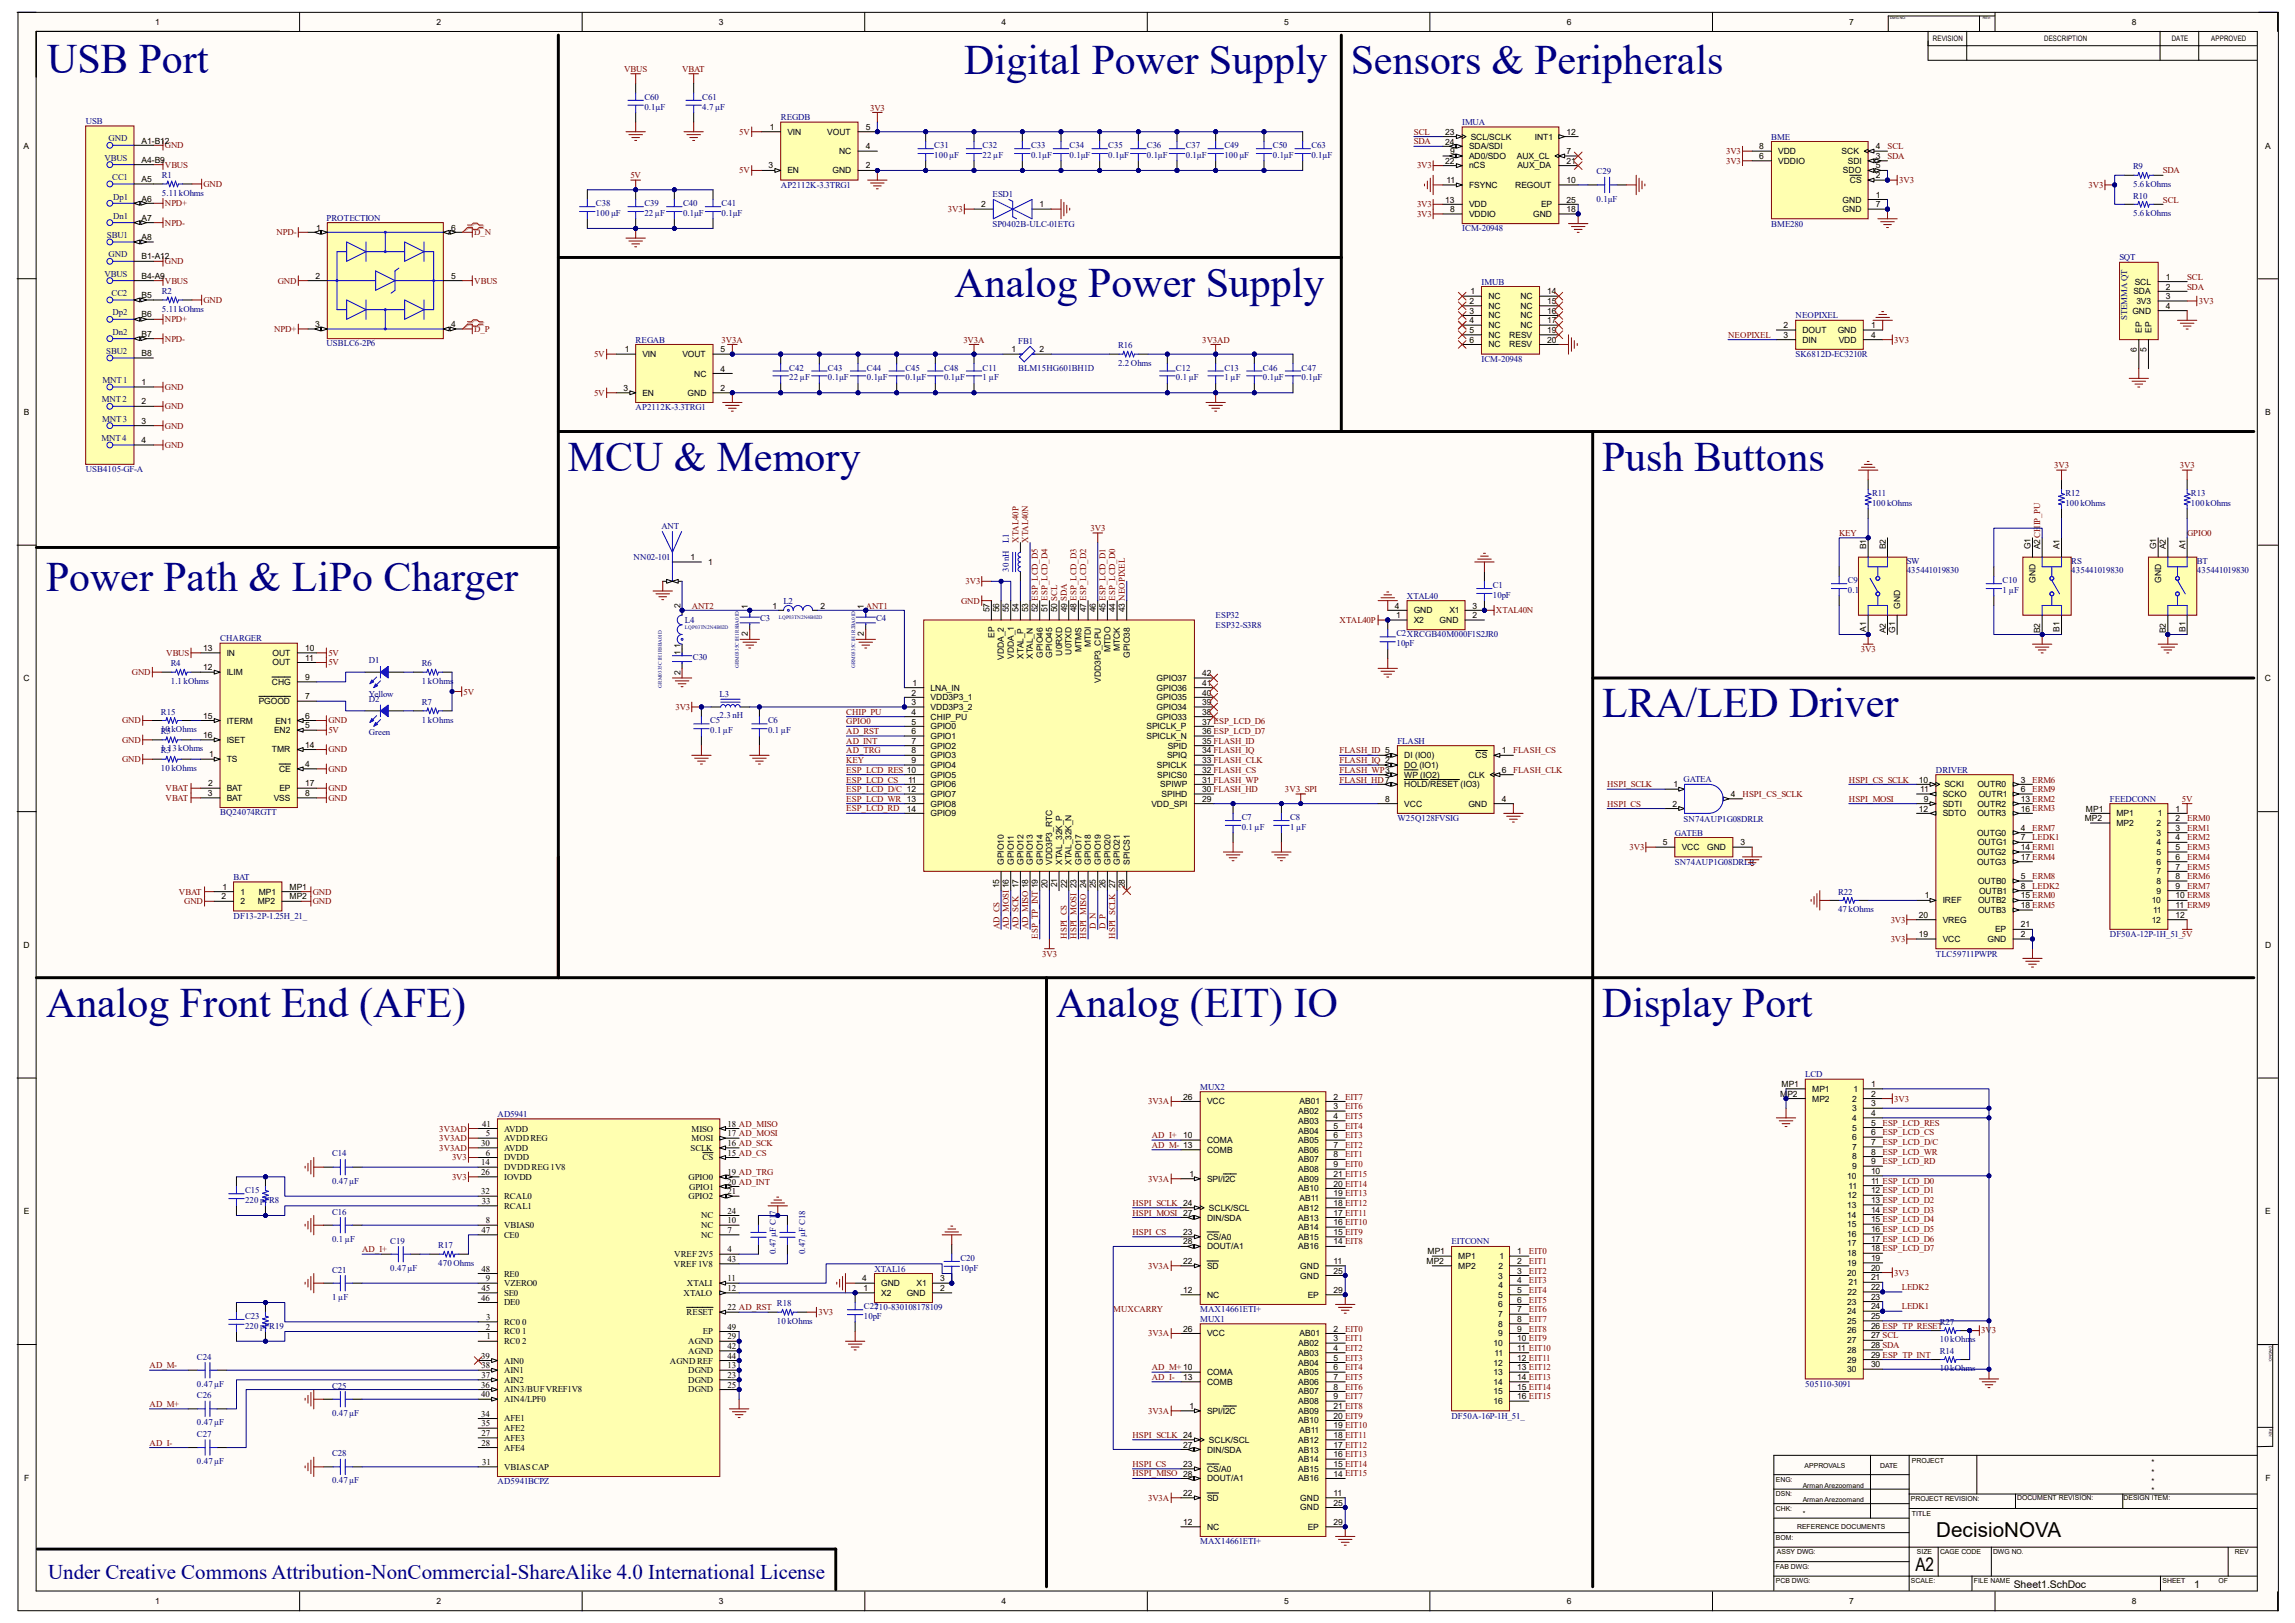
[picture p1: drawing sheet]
<svg xmlns="http://www.w3.org/2000/svg" width="297mm" height="210mm" viewBox="0 0 297 210" stroke-linecap="round" stroke-linejoin="round" font-family="sans-serif">
<defs><g id="words">
<g font-size="5.4" fill="#000080">
<text x="6.1" y="9.5">USB Port</text>
<text x="124.8" y="9.6">Digital Power Supply</text>
<text x="174.8" y="9.6">Sensors &amp; Peripherals</text>
<text x="123.5" y="38.4">Analog Power Supply</text>
<text x="73.5" y="60.9">MCU &amp; Memory</text>
<text x="207.3" y="60.9">Push Buttons</text>
<text x="6" y="76.5">Power Path &amp; LiPo Charger</text>
<text x="207.3" y="92.8">LRA/LED Driver</text>
<text x="6" y="131.6">Analog Front End (AFE)</text>
<text x="136.7" y="131.6">Analog (EIT) IO</text>
<text x="207.3" y="131.6">Display Port</text>
</g>
<text font-size="2.7" x="250.6" y="198.9">DecisioNOVA</text>
<text font-size="2.7" fill="#000080" x="6.2" y="204.3">Under Creative Commons Attribution-NonCommercial-ShareAlike 4.0 International License</text>
<text font-size="2.4" x="247.9" y="203.3">A2</text>
<g font-size="1.4">
<text x="260.6" y="205.5">Sheet1.SchDoc</text>
<text x="284" y="205.5">1</text>
</g>
<g font-size="1.1">
<text x="20.1" y="3.2">1</text>
<text x="56.5" y="3.2">2</text>
<text x="93" y="3.2">3</text>
<text x="129.6" y="3.2">4</text>
<text x="166.2" y="3.2">5</text>
<text x="202.8" y="3.2">6</text>
<text x="239.3" y="3.2">7</text>
<text x="275.9" y="3.2">8</text>
<text x="99.6" y="16.8">1</text>
<text x="101.9" y="17.4">VIN</text>
<text x="107.1" y="17.4">VOUT</text>
<text x="112.1" y="16.8">5</text>
<text x="187" y="17.4">23</text>
<text x="202.7" y="17.4">12</text>
<text x="3" y="19.2">A</text>
<text x="18.3" y="18.6">A1-B12</text>
<text x="18.3" y="21.1">A4-B9</text>
<text x="18.3" y="23.6">A5</text>
<text x="99.4" y="21.8">3</text>
<text x="101.9" y="22.4">EN</text>
<text x="107.7" y="22.4">GND</text>
<text x="108.6" y="19.9">NC</text>
<text x="112.1" y="19.3">4</text>
<text x="112.1" y="21.8">2</text>
<text x="187" y="21.2">22</text>
<text x="187" y="18.7">24</text>
<text x="187.2" y="23.7">11</text>
<text x="187.7" y="19.9">9</text>
<text x="190.1" y="21.8">nCS</text>
<text x="190.1" y="19.3">SDA/SDI</text>
<text x="190.1" y="20.6">AD0/SDO</text>
<text x="190.3" y="18.1">SCL/SCLK</text>
<text x="196.3" y="20.6">AUX_CL</text>
<text x="196.4" y="21.8">AUX_DA</text>
<text x="198.6" y="18.1">INT1</text>
<text x="202.7" y="23.7">10</text>
<text x="202.7" y="21.2">21</text>
<text x="202.7" y="19.9">7</text>
<text x="227.7" y="19.3">8</text>
<text x="227.7" y="20.6">6</text>
<text x="230.1" y="19.9">VDD</text>
<text x="230.1" y="21.2">VDDIO</text>
<text x="238.3" y="19.9">SCK</text>
<text x="238.5" y="22.4">SDO</text>
<text x="239.1" y="21.2">SDI</text>
<text x="239.4" y="23.7">CS</text>
<text x="242.8" y="23.1">2</text>
<text x="242.8" y="19.3">4</text>
<text x="242.8" y="20.6">3</text>
<text x="242.8" y="21.8">5</text>
<text x="293.2" y="19.2">A</text>
<text x="18.3" y="26.1">A6</text>
<text x="18.3" y="28.6">A7</text>
<text x="40.9" y="29.8">1</text>
<text x="58.4" y="29.8">6</text>
<text x="127" y="26.8">2</text>
<text x="134.5" y="26.8">1</text>
<text x="187" y="26.2">13</text>
<text x="187.7" y="27.4">8</text>
<text x="190.1" y="24.3">FSYNC</text>
<text x="190.1" y="26.8">VDD</text>
<text x="190.1" y="28.1">VDDIO</text>
<text x="196.1" y="24.3">REGOUT</text>
<text x="198.4" y="28.1">GND</text>
<text x="199.4" y="26.8">EP</text>
<text x="202.7" y="27.4">18</text>
<text x="202.7" y="26.2">25</text>
<text x="238.5" y="26.2">GND</text>
<text x="238.5" y="27.4">GND</text>
<text x="242.8" y="25.6">1</text>
<text x="242.8" y="26.8">7</text>
<text x="18.3" y="31.1">A8</text>
<text x="18.3" y="33.6">B1-A12</text>
<text x="18.3" y="36.1">B4-A9</text>
<text x="18.3" y="38.6">B5</text>
<text x="18.3" y="41.1">B6</text>
<text x="40.8" y="36.1">2</text>
<text x="58.4" y="36.1">5</text>
<text x="190.2" y="39.3">2</text>
<text x="190.2" y="40.6">3</text>
<text x="190.2" y="41.8">4</text>
<text x="190.3" y="38.1">1</text>
<text x="192.6" y="38.7">NC</text>
<text x="192.6" y="40">NC</text>
<text x="192.6" y="41.2">NC</text>
<text x="196.8" y="38.7">NC</text>
<text x="196.8" y="40">NC</text>
<text x="196.8" y="41.2">NC</text>
<text x="200.2" y="38.1">14</text>
<text x="200.2" y="39.3">15</text>
<text x="200.2" y="40.6">16</text>
<text x="200.2" y="41.8">17</text>
<text x="276" y="40.6">GND</text>
<text x="276.1" y="38.1">SDA</text>
<text x="276.3" y="36.8">SCL</text>
<text x="276.5" y="39.3">3V3</text>
<text x="280.3" y="36.2">1</text>
<text x="280.3" y="37.5">2</text>
<text x="280.3" y="38.7">3</text>
<text x="280.3" y="40">4</text>
<text x="18.3" y="43.6">B7</text>
<text x="18.3" y="46.1">B8</text>
<text x="40.8" y="42.3">3</text>
<text x="58.4" y="42.3">4</text>
<text x="80.9" y="45.6">1</text>
<text x="83.1" y="46.2">VIN</text>
<text x="88.3" y="46.2">VOUT</text>
<text x="93.3" y="45.6">5</text>
<text x="130.9" y="45.6">1</text>
<text x="134.5" y="45.6">2</text>
<text x="190.2" y="43.1">5</text>
<text x="190.2" y="44.3">6</text>
<text x="192.6" y="42.5">NC</text>
<text x="192.6" y="43.7">NC</text>
<text x="192.6" y="45">NC</text>
<text x="195.3" y="43.7">RESV</text>
<text x="195.3" y="45">RESV</text>
<text x="196.8" y="42.5">NC</text>
<text x="200.2" y="43.1">19</text>
<text x="200.2" y="44.3">20</text>
<text x="230.8" y="42.5">2</text>
<text x="230.8" y="43.7">3</text>
<text x="233.3" y="43.1">DOUT</text>
<text x="233.3" y="44.3">DIN</text>
<text x="237.8" y="43.1">GND</text>
<text x="238" y="44.3">VDD</text>
<text x="242.1" y="42.5">1</text>
<text x="242.1" y="43.7">4</text>
<text x="276.6" y="45.5" transform="rotate(-90 276.6 45.5)">6</text>
<text x="277.2" y="43.1" transform="rotate(-90 277.2 43.1)">EP</text>
<text x="277.8" y="45.5" transform="rotate(-90 277.8 45.5)">5</text>
<text x="278.4" y="43.1" transform="rotate(-90 278.4 43.1)">EP</text>
<text x="3.1" y="53.7">B</text>
<text x="18.3" y="49.8">1</text>
<text x="18.3" y="52.3">2</text>
<text x="80.7" y="50.6">3</text>
<text x="83.1" y="51.2">EN</text>
<text x="89" y="51.2">GND</text>
<text x="89.8" y="48.7">NC</text>
<text x="93.3" y="48.1">4</text>
<text x="93.3" y="50.6">2</text>
<text x="293.2" y="53.7">B</text>
<text x="18.3" y="54.9">3</text>
<text x="18.3" y="57.4">4</text>
<text x="241.5" y="71.1" transform="rotate(-90 241.5 71.1)">B1</text>
<text x="244" y="71.1" transform="rotate(-90 244 71.1)">B2</text>
<text x="262.8" y="71.1" transform="rotate(-90 262.8 71.1)">G1</text>
<text x="264" y="71.1" transform="rotate(-90 264 71.1)">A2CHIP_PU</text>
<text x="266.5" y="71.1" transform="rotate(-90 266.5 71.1)">A1</text>
<text x="279.1" y="71.1" transform="rotate(-90 279.1 71.1)">G1</text>
<text x="280.3" y="71.1" transform="rotate(-90 280.3 71.1)">A2</text>
<text x="282.8" y="71.1" transform="rotate(-90 282.8 71.1)">A1</text>
<text x="89.4" y="72.5">1</text>
<text x="91.7" y="73.1">1</text>
<text x="263.4" y="75.4" transform="rotate(-90 263.4 75.4)">GND</text>
<text x="279.7" y="75.4" transform="rotate(-90 279.7 75.4)">GND</text>
<text x="88.1" y="83.9" transform="rotate(-90 88.1 83.9)">1</text>
<text x="88.1" y="78.6" transform="rotate(-90 88.1 78.6)">2</text>
<text x="96.8" y="82.3" transform="rotate(-90 96.8 82.3)">2</text>
<text x="96.8" y="78.9" transform="rotate(-90 96.8 78.9)">1</text>
<text x="100" y="78.7">1</text>
<text x="106.2" y="78.7">2</text>
<text x="111.8" y="82.3" transform="rotate(-90 111.8 82.3)">2</text>
<text x="111.8" y="78.9" transform="rotate(-90 111.8 78.9)">1</text>
<text x="128.1" y="79.2" transform="rotate(-90 128.1 79.2)">57</text>
<text x="128.7" y="82.6" transform="rotate(-90 128.7 82.6)">EP</text>
<text x="129.3" y="79.2" transform="rotate(-90 129.3 79.2)">56</text>
<text x="130.6" y="79.2" transform="rotate(-90 130.6 79.2)">55</text>
<text x="131.8" y="79.2" transform="rotate(-90 131.8 79.2)">54</text>
<text x="133.1" y="79.2" transform="rotate(-90 133.1 79.2)">53</text>
<text x="134.3" y="79.2" transform="rotate(-90 134.3 79.2)">52 ESP_LCD_D5</text>
<text x="135.5" y="79.2" transform="rotate(-90 135.5 79.2)">51 ESP_LCD_D4</text>
<text x="136.8" y="79.2" transform="rotate(-90 136.8 79.2)">50 SCL</text>
<text x="138.1" y="79.2" transform="rotate(-90 138.1 79.2)">49 SDA</text>
<text x="139.3" y="79.2" transform="rotate(-90 139.3 79.2)">48 ESP_LCD_D3</text>
<text x="140.6" y="79.2" transform="rotate(-90 140.6 79.2)">47 ESP_LCD_D2</text>
<text x="141.2" y="83.7" transform="rotate(-90 141.2 83.7)">MTDI</text>
<text x="141.8" y="79.2" transform="rotate(-90 141.8 79.2)">46</text>
<text x="143.1" y="79.2" transform="rotate(-90 143.1 79.2)">45 ESP_LCD_D1</text>
<text x="144.3" y="79.2" transform="rotate(-90 144.3 79.2)">44 ESP_LCD_D0</text>
<text x="145.6" y="79.2" transform="rotate(-90 145.6 79.2)">43 NEOPIXEL</text>
<text x="180.5" y="78.7">4</text>
<text x="180.7" y="80">1</text>
<text x="183" y="80.6">X2</text>
<text x="183" y="79.4">GND</text>
<text x="186.3" y="80.6">GND</text>
<text x="187.6" y="79.4">X1</text>
<text x="190.6" y="80">2</text>
<text x="190.6" y="78.7">3</text>
<text x="241.5" y="81.7" transform="rotate(-90 241.5 81.7)">A1</text>
<text x="244" y="81.9" transform="rotate(-90 244 81.9)">A2</text>
<text x="245.3" y="81.9" transform="rotate(-90 245.3 81.9)">G1</text>
<text x="245.9" y="78.7" transform="rotate(-90 245.9 78.7)">GND</text>
<text x="264" y="81.9" transform="rotate(-90 264 81.9)">B2</text>
<text x="266.5" y="81.7" transform="rotate(-90 266.5 81.7)">B1</text>
<text x="280.3" y="81.9" transform="rotate(-90 280.3 81.9)">B2</text>
<text x="282.8" y="81.7" transform="rotate(-90 282.8 81.7)">B1</text>
<text x="3" y="88.2">C</text>
<text x="26.3" y="86.7">12</text>
<text x="26.3" y="84.2">13</text>
<text x="29.3" y="87.4">ILIM</text>
<text x="29.3" y="84.9">IN</text>
<text x="35.2" y="88.6">CHG</text>
<text x="35.3" y="84.9">OUT</text>
<text x="35.3" y="86.1">OUT</text>
<text x="39.5" y="88">9</text>
<text x="39.5" y="84.2">10</text>
<text x="39.5" y="85.5">11</text>
<text x="88.1" y="87.3" transform="rotate(-90 88.1 87.3)">2</text>
<text x="88.1" y="84.8" transform="rotate(-90 88.1 84.8)">1</text>
<text x="118.1" y="88.7">1</text>
<text x="120.4" y="89.4">LNA_IN</text>
<text x="129.9" y="85.4" transform="rotate(-90 129.9 85.4)">VDDA_2</text>
<text x="131.2" y="85.3" transform="rotate(-90 131.2 85.3)">VDDA_1</text>
<text x="132.5" y="85.2" transform="rotate(-90 132.5 85.2)">XTAL_P</text>
<text x="133.7" y="85.3" transform="rotate(-90 133.7 85.3)">XTAL_N</text>
<text x="135" y="85.1" transform="rotate(-90 135 85.1)">GPIO46</text>
<text x="136.2" y="85.1" transform="rotate(-90 136.2 85.1)">GPIO45</text>
<text x="137.5" y="84.8" transform="rotate(-90 137.5 84.8)">U0RXD</text>
<text x="138.7" y="84.7" transform="rotate(-90 138.7 84.7)">U0TXD</text>
<text x="140" y="84.3" transform="rotate(-90 140 84.3)">MTMS</text>
<text x="142.4" y="88.4" transform="rotate(-90 142.4 88.4)">VDD3P3_CPU</text>
<text x="143.7" y="84.3" transform="rotate(-90 143.7 84.3)">MTDO</text>
<text x="144.9" y="84.3" transform="rotate(-90 144.9 84.3)">MTCK</text>
<text x="146.2" y="85.1" transform="rotate(-90 146.2 85.1)">GPIO38</text>
<text x="149.7" y="88.1">GPIO37</text>
<text x="149.7" y="89.4">GPIO36</text>
<text x="155.6" y="87.5">42</text>
<text x="155.6" y="88.7">41</text>
<text x="293.1" y="88.2">C</text>
<text x="26.3" y="93">15</text>
<text x="26.3" y="95.5">16</text>
<text x="29.3" y="93.6">ITERM</text>
<text x="33.5" y="91.1">PGOOD</text>
<text x="35.5" y="94.9">EN2</text>
<text x="35.6" y="93.6">EN1</text>
<text x="39.5" y="94.2">5</text>
<text x="39.5" y="93">6</text>
<text x="39.5" y="90.5">7</text>
<text x="118" y="90">2</text>
<text x="118" y="91.2">3</text>
<text x="118" y="92.5">4</text>
<text x="118" y="93.8">5</text>
<text x="118" y="95">6</text>
<text x="120.4" y="90.6">VDD3P3_1</text>
<text x="120.4" y="91.9">VDD3P3_2</text>
<text x="120.4" y="93.1">CHIP_PU</text>
<text x="120.4" y="94.4">GPIO0</text>
<text x="120.4" y="95.6">GPIO1</text>
<text x="148.4" y="94.4">SPICLK_P</text>
<text x="148.4" y="95.6">SPICLK_N</text>
<text x="149.7" y="90.6">GPIO35</text>
<text x="149.7" y="91.9">GPIO34</text>
<text x="149.7" y="93.1">GPIO33</text>
<text x="155.6" y="90">40</text>
<text x="155.6" y="91.2">39</text>
<text x="155.6" y="92.5">38</text>
<text x="155.6" y="93.8">37 ESP_LCD_D6</text>
<text x="155.6" y="95">36 ESP_LCD_D7</text>
<text x="26.9" y="101.8">2</text>
<text x="27.1" y="98">1</text>
<text x="29.3" y="98.6">TS</text>
<text x="29.3" y="96.1">ISET</text>
<text x="35.2" y="97.4">TMR</text>
<text x="36.1" y="99.9">CE</text>
<text x="39.5" y="99.3">4</text>
<text x="39.5" y="96.7">14</text>
<text x="39.5" y="101.8">17</text>
<text x="117.5" y="101.3">11</text>
<text x="118" y="96.3">7</text>
<text x="118" y="97.5">8</text>
<text x="118" y="98.8">9</text>
<text x="120.4" y="96.9">GPIO2</text>
<text x="120.4" y="98.1">GPIO3</text>
<text x="120.4" y="99.4">GPIO4</text>
<text x="120.4" y="100.6">GPIO5</text>
<text x="120.4" y="101.9">GPIO6</text>
<text x="149.7" y="99.4">SPICLK</text>
<text x="149.8" y="100.6">SPICS0</text>
<text x="150.2" y="101.9">SPIWP</text>
<text x="151" y="98.1">SPIQ</text>
<text x="151.1" y="96.9">SPID</text>
<text x="155.6" y="96.3">35 FLASH_ID</text>
<text x="155.6" y="97.5">34 FLASH_IQ</text>
<text x="155.6" y="98.8">33 FLASH_CLK</text>
<text x="155.6" y="100">32 FLASH_CS</text>
<text x="155.6" y="101.3">31 FLASH_WP</text>
<text x="181.7" y="99.4">DO (IO1)</text>
<text x="181.7" y="100.6">WP (IO2)</text>
<text x="181.7" y="98.1">DI (IO0)</text>
<text x="181.7" y="101.9">HOLD/RESET (IO3)</text>
<text x="190" y="100.6">CLK</text>
<text x="191" y="98.1">CS</text>
<text x="194.4" y="97.5">1</text>
<text x="194.4" y="100">6</text>
<text x="216.6" y="101.9">1</text>
<text x="248.3" y="101.3">10</text>
<text x="251.6" y="101.9">SCKI</text>
<text x="255.9" y="101.9">OUTR0</text>
<text x="261.5" y="101.3">3</text>
<text x="26.9" y="103">3</text>
<text x="29.3" y="102.4">BAT</text>
<text x="29.3" y="103.6">BAT</text>
<text x="35.4" y="103.6">VSS</text>
<text x="36.2" y="102.4">EP</text>
<text x="39.5" y="103">8</text>
<text x="117.3" y="105">14</text>
<text x="120.4" y="103.1">GPIO7</text>
<text x="120.4" y="104.4">GPIO8</text>
<text x="120.4" y="105.6">GPIO9</text>
<text x="149" y="104.4">VDD_SPI</text>
<text x="150.3" y="103.1">SPIHD</text>
<text x="155.6" y="102.5">30 FLASH_HD</text>
<text x="155.6" y="103.8">29</text>
<text x="179.3" y="103.8">8</text>
<text x="181.7" y="104.4">VCC</text>
<text x="190" y="104.4">GND</text>
<text x="194.4" y="103.8">4</text>
<text x="216.5" y="104.4">2</text>
<text x="224" y="103.1">4</text>
<text x="248.3" y="105">12</text>
<text x="248.5" y="102.5">11</text>
<text x="249" y="103.8">9</text>
<text x="251.4" y="104.4">SDTI</text>
<text x="251.4" y="103.1">SCKO</text>
<text x="251.4" y="105.6">SDTO</text>
<text x="255.9" y="104.4">OUTR2</text>
<text x="255.9" y="105.6">OUTR3</text>
<text x="256.1" y="103.1">OUTR1</text>
<text x="261.5" y="107.5">4</text>
<text x="261.5" y="102.5">6</text>
<text x="261.5" y="103.8">13 ERM2</text>
<text x="261.5" y="105">16 ERM3</text>
<text x="269.8" y="106.3">MP2</text>
<text x="270" y="105">MP1</text>
<text x="273.9" y="105.6">MP1</text>
<text x="273.9" y="106.9">MP2</text>
<text x="279.1" y="106.9">2</text>
<text x="279.3" y="105.6">1</text>
<text x="281.6" y="105">1</text>
<text x="281.6" y="106.3">2</text>
<text x="281.6" y="107.5">3</text>
<text x="129.9" y="111.9" transform="rotate(-90 129.9 111.9)">GPIO10</text>
<text x="131.2" y="111.9" transform="rotate(-90 131.2 111.9)">GPIO11</text>
<text x="132.5" y="111.9" transform="rotate(-90 132.5 111.9)">GPIO12</text>
<text x="133.7" y="111.9" transform="rotate(-90 133.7 111.9)">GPIO13</text>
<text x="135" y="111.9" transform="rotate(-90 135 111.9)">GPIO14</text>
<text x="136.2" y="111.9" transform="rotate(-90 136.2 111.9)">VDD3P3_RTC</text>
<text x="137.5" y="111.9" transform="rotate(-90 137.5 111.9)">XTAL_32K_P</text>
<text x="138.7" y="111.9" transform="rotate(-90 138.7 111.9)">XTAL_32K_N</text>
<text x="140" y="111.9" transform="rotate(-90 140 111.9)">GPIO17</text>
<text x="141.2" y="111.9" transform="rotate(-90 141.2 111.9)">GPIO18</text>
<text x="142.4" y="111.9" transform="rotate(-90 142.4 111.9)">GPIO19</text>
<text x="143.7" y="111.9" transform="rotate(-90 143.7 111.9)">GPIO20</text>
<text x="144.9" y="111.9" transform="rotate(-90 144.9 111.9)">GPIO21</text>
<text x="146.2" y="111.9" transform="rotate(-90 146.2 111.9)">SPICS1</text>
<text x="215.2" y="109.4">5</text>
<text x="217.6" y="110">VCC</text>
<text x="220.9" y="110">GND</text>
<text x="225.3" y="109.4">3</text>
<text x="255.9" y="108.1">OUTG0</text>
<text x="255.9" y="110.7">OUTG2</text>
<text x="255.9" y="111.9">OUTG3</text>
<text x="256" y="109.4">OUTG1</text>
<text x="261.5" y="113.7">5</text>
<text x="261.5" y="108.8">7</text>
<text x="261.5" y="110">14 ERM1</text>
<text x="261.5" y="111.3">17 ERM4</text>
<text x="279.1" y="108.1">3</text>
<text x="279.1" y="109.4">4</text>
<text x="279.1" y="110.7">5</text>
<text x="279.1" y="111.9">6</text>
<text x="279.1" y="113.2">7</text>
<text x="281.6" y="108.8">4</text>
<text x="281.6" y="110">5</text>
<text x="281.6" y="111.3">6</text>
<text x="281.6" y="112.5">7</text>
<text x="281.6" y="113.7">8</text>
<text x="28.7" y="116.4">2</text>
<text x="28.8" y="115.1">1</text>
<text x="31.1" y="115.8">1</text>
<text x="31.1" y="117">2</text>
<text x="33.4" y="117">MP2</text>
<text x="33.5" y="115.8">MP1</text>
<text x="37.5" y="115.1">MP1</text>
<text x="37.5" y="116.4">MP2</text>
<text x="129.3" y="114.9" transform="rotate(-90 129.3 114.9)">15</text>
<text x="131.8" y="114.9" transform="rotate(-90 131.8 114.9)">17</text>
<text x="135.5" y="114.9" transform="rotate(-90 135.5 114.9)">20</text>
<text x="136.8" y="114.8" transform="rotate(-90 136.8 114.8)">21</text>
<text x="138.1" y="114.9" transform="rotate(-90 138.1 114.9)">22</text>
<text x="141.8" y="114.9" transform="rotate(-90 141.8 114.9)">25</text>
<text x="143.1" y="114.9" transform="rotate(-90 143.1 114.9)">26</text>
<text x="145.6" y="114.9" transform="rotate(-90 145.6 114.9)">28</text>
<text x="248.3" y="118.8">20</text>
<text x="249.1" y="116.2">1</text>
<text x="251.4" y="116.9">IREF</text>
<text x="251.4" y="119.4">VREG</text>
<text x="256" y="114.4">OUTB0</text>
<text x="256" y="116.9">OUTB2</text>
<text x="256" y="118.2">OUTB3</text>
<text x="256.1" y="115.7">OUTB1</text>
<text x="261.5" y="115">8</text>
<text x="261.5" y="116.2">15 ERM0</text>
<text x="261.5" y="117.5">18 ERM5</text>
<text x="278.5" y="116.9">10</text>
<text x="278.5" y="119.4">12</text>
<text x="278.6" y="118.2">11</text>
<text x="279.1" y="114.4">8</text>
<text x="279.1" y="115.7">9</text>
<text x="281.6" y="115">9</text>
<text x="281.6" y="116.2">10 ERM8</text>
<text x="281.6" y="117.5">11 ERM9</text>
<text x="281.6" y="118.8">12</text>
<text x="3" y="122.6">D</text>
<text x="248.3" y="121.3">19</text>
<text x="251.4" y="121.9">VCC</text>
<text x="257.2" y="121.9">GND</text>
<text x="258.2" y="120.6">EP</text>
<text x="261.5" y="121.3">2</text>
<text x="261.5" y="120">21</text>
<text x="293.2" y="122.6">D</text>
<text x="153.1" y="142.3">26</text>
<text x="156.2" y="142.9">VCC</text>
<text x="168.2" y="142.9">AB01</text>
<text x="172.6" y="142.3">2</text>
<text x="172.6" y="143.6">3</text>
<text x="230.4" y="141.9">MP2</text>
<text x="230.5" y="140.7">MP1</text>
<text x="234.5" y="141.3">MP1</text>
<text x="234.5" y="142.5">MP2</text>
<text x="239.7" y="142.5">2</text>
<text x="239.7" y="143.8">3</text>
<text x="239.9" y="141.3">1</text>
<text x="242.1" y="140.7">1</text>
<text x="242.1" y="141.9">2</text>
<text x="242.1" y="143.2">3</text>
<text x="62.3" y="148.3">30</text>
<text x="62.4" y="145.8">41</text>
<text x="62.9" y="147">5</text>
<text x="62.9" y="149.5">6</text>
<text x="65.2" y="146.4">AVDD</text>
<text x="65.2" y="147.7">AVDD REG</text>
<text x="65.2" y="148.9">AVDD</text>
<text x="89.4" y="148.9">SCLK</text>
<text x="89.5" y="146.4">MISO</text>
<text x="89.5" y="147.7">MOSI</text>
<text x="94.1" y="149.5">15 AD_CS</text>
<text x="94.1" y="145.8">18 AD_MISO</text>
<text x="94.1" y="147">17 AD_MOSI</text>
<text x="94.1" y="148.3">16 AD_SCK</text>
<text x="153.1" y="147.3">10</text>
<text x="156.2" y="147.9">COMA</text>
<text x="156.2" y="149.2">COMB</text>
<text x="168" y="144.1">AB02</text>
<text x="168" y="145.4">AB03</text>
<text x="168" y="146.7">AB04</text>
<text x="168" y="147.9">AB05</text>
<text x="168" y="149.2">AB06</text>
<text x="172.6" y="144.8">4</text>
<text x="172.6" y="146">5</text>
<text x="172.6" y="147.3">6</text>
<text x="172.6" y="148.5">7</text>
<text x="172.6" y="149.8">8</text>
<text x="239.7" y="145">4</text>
<text x="239.7" y="146.3">5</text>
<text x="239.7" y="147.5">6</text>
<text x="239.7" y="148.8">7</text>
<text x="242.1" y="144.4">4</text>
<text x="242.1" y="145.7">5</text>
<text x="242.1" y="146.9">6</text>
<text x="242.1" y="148.2">7</text>
<text x="242.1" y="149.4">8</text>
<text x="62.3" y="150.8">14</text>
<text x="62.3" y="152">26</text>
<text x="62.3" y="154.6">32</text>
<text x="62.4" y="155.8">33</text>
<text x="65.2" y="150.2">DVDD</text>
<text x="65.2" y="151.4">DVDD REG 1V8</text>
<text x="65.2" y="152.7">IOVDD</text>
<text x="65.2" y="155.2">RCAL0</text>
<text x="89.1" y="152.7">GPIO0</text>
<text x="89.1" y="155.2">GPIO2</text>
<text x="89.2" y="153.9">GPIO1</text>
<text x="90.9" y="150.2">CS</text>
<text x="94.1" y="152">19 AD_TRG</text>
<text x="94.1" y="153.3">20 AD_INT</text>
<text x="94.1" y="154.6">21</text>
<text x="153.9" y="152.3">1</text>
<text x="156.2" y="152.9">SPI/I2C</text>
<text x="168" y="150.4">AB07</text>
<text x="168" y="151.7">AB08</text>
<text x="168" y="152.9">AB09</text>
<text x="168" y="154.2">AB10</text>
<text x="168.2" y="155.4">AB11</text>
<text x="172.6" y="151">9</text>
<text x="172.6" y="152.3">21 EIT15</text>
<text x="172.6" y="153.5">20 EIT14</text>
<text x="172.6" y="154.8">19 EIT13</text>
<text x="239.1" y="152.5">10</text>
<text x="239.1" y="155.1">12</text>
<text x="239.2" y="153.8">11</text>
<text x="239.7" y="150">8</text>
<text x="239.7" y="151.3">9</text>
<text x="242.1" y="150.7">9</text>
<text x="242.1" y="151.9">10</text>
<text x="242.1" y="153.2">11 ESP_LCD_D0</text>
<text x="242.1" y="154.4">12 ESP_LCD_D1</text>
<text x="242.1" y="155.7">13 ESP_LCD_D2</text>
<text x="3.1" y="157.1">E</text>
<text x="62.3" y="159.6">47</text>
<text x="62.9" y="158.3">8</text>
<text x="65.2" y="158.9">VBIAS0</text>
<text x="65.2" y="156.4">RCAL1</text>
<text x="65.2" y="160.2">CE0</text>
<text x="90.8" y="160.2">NC</text>
<text x="90.8" y="158.9">NC</text>
<text x="90.8" y="157.6">NC</text>
<text x="94.1" y="159.6">7</text>
<text x="94.1" y="158.3">10</text>
<text x="94.1" y="157.1">24</text>
<text x="153.1" y="159.8">23</text>
<text x="153.1" y="161">28</text>
<text x="156.2" y="160.4">CS/A0</text>
<text x="156.2" y="157.9">DIN/SDA</text>
<text x="156.2" y="161.7">DOUT/A1</text>
<text x="156.5" y="156.7">SCLK/SCL</text>
<text x="168" y="156.7">AB12</text>
<text x="168" y="157.9">AB13</text>
<text x="168" y="159.2">AB14</text>
<text x="168" y="160.4">AB15</text>
<text x="168" y="161.7">AB16</text>
<text x="172.6" y="156">18 EIT12</text>
<text x="172.6" y="157.3">17 EIT11</text>
<text x="172.6" y="158.5">16 EIT10</text>
<text x="172.6" y="159.8">15 EIT9</text>
<text x="172.6" y="161">14 EIT8</text>
<text x="239.1" y="156.3">13</text>
<text x="239.1" y="157.6">14</text>
<text x="239.1" y="158.8">15</text>
<text x="239.1" y="160.1">16</text>
<text x="239.1" y="161.3">17</text>
<text x="242.1" y="156.9">14 ESP_LCD_D3</text>
<text x="242.1" y="158.2">15 ESP_LCD_D4</text>
<text x="242.1" y="159.4">16 ESP_LCD_D5</text>
<text x="242.1" y="160.7">17 ESP_LCD_D6</text>
<text x="242.1" y="161.9">18 ESP_LCD_D7</text>
<text x="293.2" y="157.1">E</text>
<text x="62.3" y="164.5">48</text>
<text x="62.3" y="167">45</text>
<text x="62.9" y="165.8">9</text>
<text x="65.2" y="165.2">RE0</text>
<text x="65.2" y="167.7">SE0</text>
<text x="65.2" y="166.4">VZERO0</text>
<text x="87.2" y="163.9">VREF 1V8</text>
<text x="87.2" y="162.7">VREF 2V5</text>
<text x="88.5" y="167.7">XTALO</text>
<text x="88.9" y="166.4">XTALI</text>
<text x="94.1" y="163.3">43</text>
<text x="94.1" y="162.1">4</text>
<text x="94.1" y="165.8">11</text>
<text x="94.1" y="167">12</text>
<text x="111.6" y="165.8">4</text>
<text x="111.8" y="167">1</text>
<text x="114" y="167.7">X2</text>
<text x="114" y="166.4">GND</text>
<text x="117.3" y="167.7">GND</text>
<text x="118.6" y="166.4">X1</text>
<text x="121.7" y="167">2</text>
<text x="121.7" y="165.8">3</text>
<text x="153.1" y="163.6">22</text>
<text x="153.1" y="167.3">12</text>
<text x="156.2" y="164.2">SD</text>
<text x="156.2" y="167.9">NC</text>
<text x="168.3" y="164.2">GND</text>
<text x="168.3" y="165.4">GND</text>
<text x="169.2" y="167.9">EP</text>
<text x="172.6" y="167.3">29</text>
<text x="172.6" y="163.6">11</text>
<text x="172.6" y="164.8">25</text>
<text x="184.6" y="163.6">MP2</text>
<text x="184.7" y="162.3">MP1</text>
<text x="188.7" y="162.9">MP1</text>
<text x="188.7" y="164.2">MP2</text>
<text x="193.9" y="165.4">3</text>
<text x="193.9" y="167.9">5</text>
<text x="193.9" y="164.2">2</text>
<text x="193.9" y="166.7">4</text>
<text x="194.1" y="162.9">1</text>
<text x="196.3" y="162.3">1</text>
<text x="196.3" y="163.6">2</text>
<text x="196.3" y="164.8">3</text>
<text x="196.3" y="166.1">4</text>
<text x="196.3" y="167.3">5</text>
<text x="239.1" y="162.6">18</text>
<text x="239.1" y="163.8">19</text>
<text x="239.1" y="165.1">20</text>
<text x="239.1" y="167.6">22</text>
<text x="239.2" y="166.3">21</text>
<text x="242.1" y="163.2">19</text>
<text x="242.1" y="164.4">20</text>
<text x="242.1" y="165.7">21</text>
<text x="242.1" y="166.9">22</text>
<text x="62.3" y="168.3">46</text>
<text x="62.9" y="172">2</text>
<text x="62.9" y="170.8">3</text>
<text x="62.9" y="173.3">1</text>
<text x="65.2" y="171.4">RC0 0</text>
<text x="65.2" y="172.7">RC0 1</text>
<text x="65.2" y="173.9">RC0 2</text>
<text x="65.2" y="168.9">DE0</text>
<text x="88.9" y="170.2">RESET</text>
<text x="89.1" y="173.9">AGND</text>
<text x="91" y="172.7">EP</text>
<text x="94.1" y="169.5">22 AD_RST</text>
<text x="94.1" y="172">49</text>
<text x="94.1" y="173.3">29</text>
<text x="153.1" y="172.3">26</text>
<text x="156.2" y="172.9">VCC</text>
<text x="168.2" y="172.9">AB01</text>
<text x="172.6" y="172.3">2</text>
<text x="172.6" y="173.6">3</text>
<text x="193.9" y="169.2">6</text>
<text x="193.9" y="170.4">7</text>
<text x="193.9" y="171.7">8</text>
<text x="193.9" y="172.9">9</text>
<text x="196.3" y="168.6">6</text>
<text x="196.3" y="169.8">7</text>
<text x="196.3" y="171.1">8</text>
<text x="196.3" y="172.3">9</text>
<text x="196.3" y="173.6">10 EIT9</text>
<text x="239.1" y="168.8">23</text>
<text x="239.1" y="170.1">24</text>
<text x="239.1" y="171.3">25</text>
<text x="239.1" y="172.6">26</text>
<text x="239.1" y="173.8">27</text>
<text x="242.1" y="168.2">23</text>
<text x="242.1" y="169.4">24</text>
<text x="242.1" y="170.7">25</text>
<text x="242.1" y="172">26 ESP_TP_RESET</text>
<text x="242.1" y="173.2">27 SCL</text>
<text x="62.3" y="175.8">39</text>
<text x="62.3" y="179.6">36</text>
<text x="62.3" y="177">38</text>
<text x="62.3" y="178.3">37</text>
<text x="65.2" y="176.4">AIN0</text>
<text x="65.2" y="177.7">AIN1</text>
<text x="65.2" y="178.9">AIN2</text>
<text x="86.7" y="176.4">AGND REF</text>
<text x="89.1" y="175.2">AGND</text>
<text x="89.1" y="177.7">DGND</text>
<text x="89.1" y="178.9">DGND</text>
<text x="94.1" y="174.5">42</text>
<text x="94.1" y="175.8">44</text>
<text x="94.1" y="177">13</text>
<text x="94.1" y="178.3">23</text>
<text x="94.1" y="179.6">25</text>
<text x="153.1" y="178.6">13</text>
<text x="156.2" y="177.9">COMA</text>
<text x="156.2" y="179.2">COMB</text>
<text x="168" y="174.2">AB02</text>
<text x="168" y="175.4">AB03</text>
<text x="168" y="176.7">AB04</text>
<text x="168" y="177.9">AB05</text>
<text x="168" y="179.2">AB06</text>
<text x="172.6" y="174.8">4</text>
<text x="172.6" y="176.1">5</text>
<text x="172.6" y="177.3">6</text>
<text x="172.6" y="178.6">7</text>
<text x="172.6" y="179.8">8</text>
<text x="193.3" y="174.2">10</text>
<text x="193.3" y="176.7">12</text>
<text x="193.3" y="177.9">13</text>
<text x="193.3" y="179.2">14</text>
<text x="193.4" y="175.4">11</text>
<text x="196.3" y="174.8">11 EIT10</text>
<text x="196.3" y="176.1">12 EIT11</text>
<text x="196.3" y="177.3">13 EIT12</text>
<text x="196.3" y="178.6">14 EIT13</text>
<text x="196.3" y="179.8">15 EIT14</text>
<text x="239.1" y="175">28</text>
<text x="239.1" y="176.3">29</text>
<text x="239.1" y="177.5">30</text>
<text x="242.1" y="174.5">28 SDA</text>
<text x="242.1" y="175.7">29 ESP_TP_INT</text>
<text x="242.1" y="177">30</text>
<text x="62.3" y="183.3">34</text>
<text x="62.3" y="180.8">40</text>
<text x="62.3" y="184.6">35</text>
<text x="62.3" y="185.8">27</text>
<text x="65.2" y="183.9">AFE1</text>
<text x="65.2" y="185.2">AFE2</text>
<text x="65.2" y="180.2">AIN3/BUF VREF1V8</text>
<text x="65.2" y="181.4">AIN4/LPF0</text>
<text x="89.1" y="180.2">DGND</text>
<text x="153.9" y="182.3">1</text>
<text x="156.2" y="183">SPI/I2C</text>
<text x="168" y="180.4">AB07</text>
<text x="168" y="181.7">AB08</text>
<text x="168" y="183">AB09</text>
<text x="168" y="184.2">AB10</text>
<text x="168.2" y="185.5">AB11</text>
<text x="172.6" y="181.1">9</text>
<text x="172.6" y="182.3">21 EIT8</text>
<text x="172.6" y="183.6">20 EIT9</text>
<text x="172.6" y="184.8">19 EIT10</text>
<text x="193.3" y="180.4">15</text>
<text x="193.3" y="181.7">16</text>
<text x="196.3" y="181.1">16 EIT15</text>
<text x="3.1" y="191.6">F</text>
<text x="62.3" y="187.1">28</text>
<text x="62.4" y="189.6">31</text>
<text x="65.2" y="190.2">VBIAS CAP</text>
<text x="65.2" y="186.4">AFE3</text>
<text x="65.2" y="187.7">AFE4</text>
<text x="153.1" y="189.8">23</text>
<text x="153.1" y="187.3">27</text>
<text x="156.2" y="190.5">CS/A0</text>
<text x="156.2" y="188">DIN/SDA</text>
<text x="156.2" y="191.7">DOUT/A1</text>
<text x="156.5" y="186.7">SCLK/SCL</text>
<text x="168" y="186.7">AB12</text>
<text x="168" y="188">AB13</text>
<text x="168" y="189.2">AB14</text>
<text x="168" y="190.5">AB15</text>
<text x="168" y="191.7">AB16</text>
<text x="172.6" y="186.1">18 EIT11</text>
<text x="172.6" y="187.3">17 EIT12</text>
<text x="172.6" y="188.6">16 EIT13</text>
<text x="172.6" y="189.8">15 EIT14</text>
<text x="172.6" y="191.1">14 EIT15</text>
<text x="293.2" y="191.6">F</text>
<text x="153.1" y="193.6">22</text>
<text x="153.1" y="197.3">12</text>
<text x="156.2" y="194.2">SD</text>
<text x="156.2" y="198">NC</text>
<text x="168.3" y="194.2">GND</text>
<text x="168.3" y="195.5">GND</text>
<text x="169.2" y="198">EP</text>
<text x="172.6" y="197.3">29</text>
<text x="172.6" y="193.6">11</text>
<text x="172.6" y="194.8">25</text>
<text x="20.1" y="207.6">1</text>
<text x="56.5" y="207.6">2</text>
<text x="93" y="207.6">3</text>
<text x="129.6" y="207.6">4</text>
<text x="166.2" y="207.6">5</text>
<text x="202.8" y="207.6">6</text>
<text x="239.3" y="207.6">7</text>
<text x="275.9" y="207.6">8</text>
</g>
<g font-size="1.1" fill="#800000">
<text x="80.8" y="9.3">VBUS</text>
<text x="88.3" y="9.3">VBAT</text>
<text x="95.7" y="17.4">5V</text>
<text x="112.6" y="14.3">3V3</text>
<text x="183" y="17.4">SCL</text>
<text x="21.3" y="19.2">GND</text>
<text x="21.3" y="21.7">VBUS</text>
<text x="81.6" y="23.1">5V</text>
<text x="95.7" y="22.4">5V</text>
<text x="183" y="18.7">SDA</text>
<text x="183.4" y="21.8">3V3</text>
<text x="223.4" y="19.9">3V3</text>
<text x="223.4" y="21.2">3V3</text>
<text x="244.3" y="19.3">SCL</text>
<text x="244.3" y="20.6">SDA</text>
<text x="245.8" y="23.7">3V3</text>
<text x="279.9" y="22.4">SDA</text>
<text x="21.3" y="26.7">NPD+</text>
<text x="21.3" y="29.2">NPD-</text>
<text x="26.3" y="24.2">GND</text>
<text x="122.7" y="27.4">3V3</text>
<text x="183.4" y="26.8">3V3</text>
<text x="183.4" y="28.1">3V3</text>
<text x="270.3" y="24.3">3V3</text>
<text x="279.9" y="26.2">SCL</text>
<text x="21.3" y="34.2">GND</text>
<text x="35.8" y="30.4">NPD-</text>
<text x="61.4" y="30.4">D_N</text>
<text x="21.3" y="41.7">NPD+</text>
<text x="21.3" y="36.7">VBUS</text>
<text x="26.3" y="39.2">GND</text>
<text x="35.9" y="36.7">GND</text>
<text x="61.4" y="36.7">VBUS</text>
<text x="283" y="37.5">SDA</text>
<text x="283" y="36.2">SCL</text>
<text x="284.6" y="39.3">3V3</text>
<text x="21.3" y="44.2">NPD-</text>
<text x="35.5" y="43">NPD+</text>
<text x="61.4" y="43">D_P</text>
<text x="76.9" y="46.2">5V</text>
<text x="93.4" y="44.3">3V3A</text>
<text x="124.7" y="44.3">3V3A</text>
<text x="155.6" y="44.3">3V3AD</text>
<text x="223.6" y="43.7">NEOPIXEL</text>
<text x="245.2" y="44.3">3V3</text>
<text x="21.3" y="50.5">GND</text>
<text x="21.3" y="53">GND</text>
<text x="76.9" y="51.2">5V</text>
<text x="21.3" y="55.5">GND</text>
<text x="21.3" y="58">GND</text>
<text x="265.9" y="60.6">3V3</text>
<text x="282.1" y="60.6">3V3</text>
<text x="131.8" y="70.2" transform="rotate(-90 131.8 70.2)">XTAL40P</text>
<text x="133.1" y="70.2" transform="rotate(-90 133.1 70.2)">XTAL40N</text>
<text x="141.1" y="68.7">3V3</text>
<text x="238" y="69.3">KEY</text>
<text x="283" y="69.3">GPIO0</text>
<text x="125" y="75.6">3V3</text>
<text x="89.5" y="78.7">ANT2</text>
<text x="112.1" y="78.7">ANT1</text>
<text x="124.4" y="78.1">GND</text>
<text x="173.4" y="80.6">XTAL40P</text>
<text x="193.6" y="79.4">XTAL40N</text>
<text x="17.1" y="87.4">GND</text>
<text x="21.5" y="84.9">VBUS</text>
<text x="42.5" y="84.9">5V</text>
<text x="42.5" y="86.1">5V</text>
<text x="60" y="89.9">5V</text>
<text x="240.8" y="84.4">3V3</text>
<text x="15.8" y="93.6">GND</text>
<text x="42.5" y="94.9">5V</text>
<text x="42.5" y="93.6">GND</text>
<text x="87.4" y="91.9">3V3</text>
<text x="109.5" y="92.5">CHIP_PU</text>
<text x="109.5" y="93.7">GPIO0</text>
<text x="109.5" y="95">AD_RST</text>
<text x="15.8" y="98.6">GND</text>
<text x="15.8" y="96.1">GND</text>
<text x="42.5" y="99.9">GND</text>
<text x="42.5" y="97.4">GND</text>
<text x="109.5" y="96.3">AD_INT</text>
<text x="109.5" y="97.5">AD_TRG</text>
<text x="109.5" y="100">ESP_LCD_RES 10</text>
<text x="109.5" y="101.3">ESP_LCD_CS</text>
<text x="109.5" y="98.8">KEY</text>
<text x="173.4" y="97.5">FLASH_ID 5</text>
<text x="173.4" y="98.8">FLASH_IQ 2</text>
<text x="173.4" y="100">FLASH_WP3</text>
<text x="173.4" y="101.3">FLASH_HD 7</text>
<text x="195.8" y="97.5">FLASH_CS</text>
<text x="195.8" y="100">FLASH_CLK</text>
<text x="208" y="101.9">HSPI_SCLK</text>
<text x="239.3" y="101.3">HSPI_CS_SCLK</text>
<text x="263" y="101.3">ERM6</text>
<text x="21.4" y="102.4">VBAT</text>
<text x="21.4" y="103.6">VBAT</text>
<text x="42.5" y="102.4">GND</text>
<text x="42.5" y="103.6">GND</text>
<text x="109.5" y="102.5">ESP_LCD_D/C 12</text>
<text x="109.5" y="103.8">ESP_LCD_WR 13</text>
<text x="109.5" y="105">ESP_LCD_RD</text>
<text x="166.3" y="102.5">3V3_SPI</text>
<text x="208" y="104.4">HSPI_CS</text>
<text x="225.5" y="103.1">HSPI_CS_SCLK</text>
<text x="239.3" y="103.8">HSPI_MOSI</text>
<text x="263" y="102.5">ERM9</text>
<text x="263" y="107.5">ERM7</text>
<text x="282.4" y="103.8">5V</text>
<text x="283" y="106.3">ERM0</text>
<text x="283" y="107.5">ERM1</text>
<text x="210.9" y="110">3V3</text>
<text x="263" y="108.8">LEDK1</text>
<text x="263" y="113.7">ERM8</text>
<text x="283" y="108.8">ERM2</text>
<text x="283" y="110">ERM3</text>
<text x="283" y="111.3">ERM4</text>
<text x="283" y="112.5">ERM5</text>
<text x="283" y="113.7">ERM6</text>
<text x="23.2" y="115.8">VBAT</text>
<text x="23.8" y="117">GND</text>
<text x="40.5" y="115.8">GND</text>
<text x="40.5" y="117">GND</text>
<text x="244.7" y="119.4">3V3</text>
<text x="263" y="115">LEDK2</text>
<text x="283" y="115">ERM7</text>
<text x="129.3" y="120.3" transform="rotate(-90 129.3 120.3)">AD_CS</text>
<text x="130.6" y="120.3" transform="rotate(-90 130.6 120.3)">AD_MOSI 16</text>
<text x="131.8" y="120.3" transform="rotate(-90 131.8 120.3)">AD_SCK</text>
<text x="133.1" y="120.3" transform="rotate(-90 133.1 120.3)">AD_MISO 18</text>
<text x="134.3" y="121.5" transform="rotate(-90 134.3 121.5)">ESP_TP_INT 19</text>
<text x="134.9" y="123.8">3V3</text>
<text x="138.1" y="121.5" transform="rotate(-90 138.1 121.5)">HSPI_CS</text>
<text x="139.3" y="121.5" transform="rotate(-90 139.3 121.5)">HSPI_MOSI 23</text>
<text x="140.6" y="121.5" transform="rotate(-90 140.6 121.5)">HSPI_MISO 24</text>
<text x="141.8" y="120.3" transform="rotate(-90 141.8 120.3)">D_N</text>
<text x="143.1" y="120.3" transform="rotate(-90 143.1 120.3)">D_P</text>
<text x="144.3" y="121.5" transform="rotate(-90 144.3 121.5)">HSPI_SCLK 27</text>
<text x="244.7" y="121.9">3V3</text>
<text x="148.6" y="142.9">3V3A</text>
<text x="174.1" y="143.6">EIT6</text>
<text x="174.1" y="142.3">EIT7</text>
<text x="245.2" y="142.5">3V3</text>
<text x="56.9" y="146.4">3V3AD</text>
<text x="56.9" y="147.7">3V3AD</text>
<text x="56.9" y="148.9">3V3AD</text>
<text x="149.1" y="148.5">AD_M- 13</text>
<text x="149.1" y="147.3">AD_I+</text>
<text x="174.1" y="149.8">EIT1</text>
<text x="174.1" y="148.5">EIT2</text>
<text x="174.1" y="147.3">EIT3</text>
<text x="174.1" y="146">EIT4</text>
<text x="174.1" y="144.8">EIT5</text>
<text x="243.6" y="145.7">ESP_LCD_RES</text>
<text x="243.6" y="146.9">ESP_LCD_CS</text>
<text x="243.6" y="148.2">ESP_LCD_D/C</text>
<text x="243.6" y="149.4">ESP_LCD_WR</text>
<text x="58.5" y="150.2">3V3</text>
<text x="58.5" y="152.7">3V3</text>
<text x="148.6" y="152.9">3V3A</text>
<text x="174.1" y="151">EIT0</text>
<text x="243.6" y="150.7">ESP_LCD_RD</text>
<text x="146.6" y="156">HSPI_SCLK 24</text>
<text x="146.6" y="159.8">HSPI_CS</text>
<text x="146.6" y="157.3">HSPI_MOSI 27</text>
<text x="46.9" y="162.1">AD_I+</text>
<text x="148.6" y="164.2">3V3A</text>
<text x="197.9" y="162.3">EIT0</text>
<text x="197.9" y="163.5">EIT1</text>
<text x="197.9" y="164.8">EIT2</text>
<text x="197.9" y="166">EIT3</text>
<text x="197.9" y="167.3">EIT4</text>
<text x="245.2" y="165.1">3V3</text>
<text x="246.1" y="166.9">LEDK2</text>
<text x="105.9" y="170.2">3V3</text>
<text x="144.1" y="169.8">MUXCARRY</text>
<text x="148.6" y="172.9">3V3A</text>
<text x="174.1" y="172.3">EIT0</text>
<text x="174.1" y="173.6">EIT1</text>
<text x="197.9" y="168.6">EIT5</text>
<text x="197.9" y="169.8">EIT6</text>
<text x="197.9" y="171.1">EIT7</text>
<text x="197.9" y="172.3">EIT8</text>
<text x="246.1" y="169.4">LEDK1</text>
<text x="256.4" y="172.6">3V3</text>
<text x="19.3" y="177">AD_M-</text>
<text x="149.1" y="178.6">AD_I-</text>
<text x="149.1" y="177.3">AD_M+ 10</text>
<text x="174.1" y="174.8">EIT2</text>
<text x="174.1" y="176.1">EIT3</text>
<text x="174.1" y="177.3">EIT4</text>
<text x="174.1" y="178.6">EIT5</text>
<text x="174.1" y="179.8">EIT6</text>
<text x="19.3" y="182.1">AD_M+</text>
<text x="148.6" y="182.9">3V3A</text>
<text x="174.1" y="181.1">EIT7</text>
<text x="19.3" y="187.1">AD_I-</text>
<text x="146.6" y="186.1">HSPI_SCLK 24</text>
<text x="146.6" y="189.8">HSPI_CS</text>
<text x="146.6" y="191.1">HSPI_MISO 28</text>
<text x="148.6" y="194.2">3V3A</text>
</g>
<g font-size="1.1" fill="#000080">
<text x="11.1" y="16">USB</text>
<text x="83.4" y="14.2">0.1µF</text>
<text x="83.4" y="12.9">C60</text>
<text x="90.9" y="14.2">4.7 µF</text>
<text x="90.9" y="12.9">C61</text>
<text x="101" y="15.5">REGDB</text>
<text x="189.2" y="16.2">IMUA</text>
<text x="13.5" y="20.8">VBUS</text>
<text x="14.1" y="18.3">GND</text>
<text x="14.5" y="23.3">CC1</text>
<text x="21" y="23.1">R1</text>
<text x="120.9" y="20.4">100 µF</text>
<text x="120.9" y="19.2">C31</text>
<text x="127.2" y="20.4">22 µF</text>
<text x="127.2" y="19.2">C32</text>
<text x="133.4" y="20.4">0.1µF</text>
<text x="133.4" y="19.2">C33</text>
<text x="138.4" y="20.4">0.1µF</text>
<text x="138.4" y="19.2">C34</text>
<text x="143.4" y="20.4">0.1µF</text>
<text x="143.4" y="19.2">C35</text>
<text x="148.4" y="20.4">0.1µF</text>
<text x="148.4" y="19.2">C36</text>
<text x="153.5" y="20.4">0.1µF</text>
<text x="153.5" y="19.2">C37</text>
<text x="158.5" y="20.4">100 µF</text>
<text x="158.5" y="19.2">C49</text>
<text x="164.7" y="20.4">0.1µF</text>
<text x="164.7" y="19.2">C50</text>
<text x="169.7" y="20.4">0.1µF</text>
<text x="169.7" y="19.2">C63</text>
<text x="206.6" y="22.6">C29</text>
<text x="229.2" y="18.1">BME</text>
<text x="276.1" y="21.9">R9</text>
<text x="14.6" y="25.8">Dp1</text>
<text x="14.6" y="28.3">Dn1</text>
<text x="21" y="25.3">5.11 kOhms</text>
<text x="42.2" y="28.6">PROTECTION</text>
<text x="77.1" y="27.9">100 µF</text>
<text x="77.1" y="26.7">C38</text>
<text x="83.4" y="27.9">22 µF</text>
<text x="83.4" y="26.7">C39</text>
<text x="88.4" y="27.9">0.1µF</text>
<text x="88.4" y="26.7">C40</text>
<text x="93.4" y="27.9">0.1µF</text>
<text x="93.4" y="26.7">C41</text>
<text x="101" y="24.3">AP2112K-3.3TRG1</text>
<text x="128.4" y="25.4">ESD1</text>
<text x="128.4" y="29.4">SP0402B-ULC-01ETG</text>
<text x="189.2" y="29.9">ICM-20948</text>
<text x="206.6" y="26.1">0.1µF</text>
<text x="229.2" y="29.3">BME280</text>
<text x="276.1" y="24.2">5.6 kOhms</text>
<text x="276.1" y="27.9">5.6 kOhms</text>
<text x="276.1" y="25.7">R10</text>
<text x="13.5" y="35.8">VBUS</text>
<text x="13.8" y="30.8">SBU1</text>
<text x="14.1" y="33.3">GND</text>
<text x="274.3" y="33.7">SQT</text>
<text x="14.4" y="38.3">CC2</text>
<text x="14.6" y="40.8">Dp2</text>
<text x="21" y="40.3">5.11 kOhms</text>
<text x="21" y="38.1">R2</text>
<text x="191.7" y="36.8">IMUB</text>
<text x="232.4" y="41.2">NEOPIXEL</text>
<text x="275.3" y="41.4" transform="rotate(-90 275.3 41.4)">STEMMA QT</text>
<text x="13.8" y="45.8">SBU2</text>
<text x="14.6" y="43.3">Dn2</text>
<text x="42.2" y="44.8">USBLC6-2P6</text>
<text x="82.3" y="44.3">REGAB</text>
<text x="102.2" y="48">C42</text>
<text x="107.1" y="48">C43</text>
<text x="112.2" y="48">C44</text>
<text x="117.2" y="48">C45</text>
<text x="122.2" y="48">C48</text>
<text x="127.2" y="48">C11</text>
<text x="131.8" y="44.4">FB1</text>
<text x="131.8" y="48">BLM15HG601BH1D</text>
<text x="144.7" y="47.3">2.2 Ohms</text>
<text x="144.7" y="45.1">R16</text>
<text x="152.2" y="48">C12</text>
<text x="158.5" y="48">C13</text>
<text x="163.4" y="48">C46</text>
<text x="168.4" y="48">C47</text>
<text x="191.7" y="46.8">ICM-20948</text>
<text x="232.4" y="46.2">SK6812D-EC3210R</text>
<text x="13.2" y="52.1">MNT 2</text>
<text x="13.3" y="49.6">MNT 1</text>
<text x="82.3" y="53.1">AP2112K-3.3TRG1</text>
<text x="102.2" y="49.2">22 µF</text>
<text x="107.1" y="49.2">0.1µF</text>
<text x="112.2" y="49.2">0.1µF</text>
<text x="117.2" y="49.2">0.1µF</text>
<text x="122.2" y="49.2">0.1µF</text>
<text x="127.2" y="49.2">1 µF</text>
<text x="152.2" y="49.2">0.1 µF</text>
<text x="158.5" y="49.2">1 µF</text>
<text x="163.4" y="49.2">0.1µF</text>
<text x="168.4" y="49.2">0.1µF</text>
<text x="13.1" y="57.1">MNT 4</text>
<text x="13.2" y="54.6">MNT 3</text>
<text x="11.1" y="61.1">USB4105-GF-A</text>
<text x="242.3" y="65.5">100 kOhms</text>
<text x="242.3" y="64.2">R11</text>
<text x="267.3" y="65.5">100 kOhms</text>
<text x="267.3" y="64.2">R12</text>
<text x="283.5" y="65.5">100 kOhms</text>
<text x="283.5" y="64.2">R13</text>
<text x="85.6" y="68.4">ANT</text>
<text x="130.6" y="70.2" transform="rotate(-90 130.6 70.2)">L1</text>
<text x="82" y="72.5">NN02-101</text>
<text x="130.6" y="74" transform="rotate(-90 130.6 74)">30 nH</text>
<text x="182.1" y="77.5">XTAL40</text>
<text x="193.2" y="77.3">10pF</text>
<text x="193.2" y="76.1">C1</text>
<text x="239.1" y="76.8">0.1 µF</text>
<text x="239.1" y="75.5">C9</text>
<text x="246.8" y="73">SW</text>
<text x="246.8" y="74.2">435441019830</text>
<text x="259.2" y="76.8">1 µF</text>
<text x="259.2" y="75.5">C10</text>
<text x="268.1" y="73">RS</text>
<text x="268.1" y="74.2">435441019830</text>
<text x="284.3" y="73">BT</text>
<text x="284.3" y="74.2">435441019830</text>
<text x="28.5" y="83">CHARGER</text>
<text x="88.6" y="80.6">L4</text>
<text x="98.4" y="80.3">C3</text>
<text x="101.4" y="78.1">L2</text>
<text x="113.4" y="80.3">C4</text>
<text x="157.3" y="80">ESP32</text>
<text x="157.3" y="81.2">ESP32-S3R8</text>
<text x="180.7" y="83.6">10pF</text>
<text x="180.7" y="82.3">C2XRCGB40M000F1S2JR0</text>
<text x="22.1" y="88.5">1.1 kOhms</text>
<text x="22.1" y="86.2">R4</text>
<text x="47.8" y="85.9">D1</text>
<text x="54.6" y="88.5">1 kOhms</text>
<text x="54.6" y="86.2">R6</text>
<text x="89.7" y="85.3">C30</text>
<text x="20.8" y="95">R5</text>
<text x="20.8" y="94.7">10 kOhms</text>
<text x="20.8" y="92.5">R15</text>
<text x="47.8" y="90.1">Yellow</text>
<text x="47.8" y="90.8">D2</text>
<text x="47.8" y="95.1">Green</text>
<text x="54.6" y="93.5">1 kOhms</text>
<text x="54.6" y="91.2">R7</text>
<text x="91.9" y="94.9">0.1 µF</text>
<text x="91.9" y="93.6">C5</text>
<text x="93.1" y="90.1">L3</text>
<text x="93.1" y="92.9">2.3 nH</text>
<text x="99.4" y="94.9">0.1 µF</text>
<text x="99.4" y="93.6">C6</text>
<text x="20.8" y="99.7">10 kOhms</text>
<text x="20.8" y="97.5">R3</text>
<text x="20.8" y="97.2">1.13 kOhms</text>
<text x="180.8" y="96.3">FLASH</text>
<text x="217.9" y="101.1">GATEA</text>
<text x="250.5" y="100">DRIVER</text>
<text x="28.5" y="105.5">BQ24074RGTT</text>
<text x="160.7" y="107.4">0.1 µF</text>
<text x="160.7" y="106.1">C7</text>
<text x="167" y="107.4">1 µF</text>
<text x="167" y="106.1">C8</text>
<text x="180.8" y="106.3">W25Q128FVSIG</text>
<text x="217.9" y="106.4">SN74AUP1G08DRLR</text>
<text x="273" y="103.8">FEEDCONN</text>
<text x="30.2" y="113.9">BAT</text>
<text x="216.7" y="108.1">GATEB</text>
<text x="216.7" y="111.9">SN74AUP1G08DRLR</text>
<text x="30.2" y="118.9">DF13-2P-1.25H_21_</text>
<text x="237.9" y="118">47 kOhms</text>
<text x="237.9" y="115.8">R22</text>
<text x="250.5" y="123.8">TLC59711PWPR</text>
<text x="273" y="121.3">DF50A-12P-1H_51_5V</text>
<text x="155.3" y="141">MUX2</text>
<text x="233.6" y="139.4">LCD</text>
<text x="43" y="149.6">C14</text>
<text x="64.4" y="144.5">AD5941</text>
<text x="31.7" y="155.7">220 pFR8</text>
<text x="31.7" y="154.4">C15</text>
<text x="43" y="153.2">0.47 µF</text>
<text x="43" y="160.7">0.1 µF</text>
<text x="43" y="157.2">C16</text>
<text x="50.5" y="160.9">C19</text>
<text x="56.7" y="161.5">R17</text>
<text x="187.8" y="161">EITCONN</text>
<text x="43" y="164.7">C21</text>
<text x="50.5" y="164.4">0.47 µF</text>
<text x="56.7" y="163.8">470 Ohms</text>
<text x="100.4" y="162.3" transform="rotate(-90 100.4 162.3)">0.47 µF C17</text>
<text x="104.2" y="162.3" transform="rotate(-90 104.2 162.3)">0.47 µF C18</text>
<text x="113.2" y="164.5">XTAL16</text>
<text x="124.3" y="164.4">10pF</text>
<text x="124.3" y="163.2">C20</text>
<text x="31.7" y="171.9">220 pFR19</text>
<text x="31.7" y="170.7">C23</text>
<text x="43" y="168.2">1 µF</text>
<text x="100.5" y="171.3">10 kOhms</text>
<text x="100.5" y="169">R18</text>
<text x="111.8" y="170.7">10pF</text>
<text x="111.8" y="169.4">C22</text>
<text x="113.2" y="169.5">710-830108178109</text>
<text x="155.3" y="171.1">MUX1</text>
<text x="155.3" y="169.8">MAX14661ETI+</text>
<text x="251" y="173.7">10 kOhms</text>
<text x="251" y="171.4">R27</text>
<text x="25.5" y="179.5">0.47 µF</text>
<text x="25.5" y="175.9">C24</text>
<text x="43" y="179.7">C25</text>
<text x="233.6" y="179.5">505110-3091</text>
<text x="251" y="177.4">10 kOhms</text>
<text x="251" y="175.2">R14</text>
<text x="25.5" y="184.4">0.47 µF</text>
<text x="25.5" y="180.9">C26</text>
<text x="25.5" y="185.9">C27</text>
<text x="43" y="183.2">0.47 µF</text>
<text x="187.8" y="183.6">DF50A-16P-1H_51_</text>
<text x="25.5" y="189.4">0.47 µF</text>
<text x="43" y="191.9">0.47 µF</text>
<text x="43" y="188.4">C28</text>
<text x="64.4" y="192.1">AD5941BCPZ</text>
<text x="155.3" y="199.8">MAX14661ETI+</text>
</g>
<g font-size="1">
<text x="250.1" y="5.3">REVISION</text>
<text x="264.5" y="5.3">DESCRIPTION</text>
<text x="281.1" y="5.3">DATE</text>
<text x="286.2" y="5.3">APPROVED</text>
<text x="278.4" y="192">*</text>
<text x="278.4" y="189.6">*</text>
<text x="278.4" y="190.8">*</text>
<text x="278.4" y="193.2">*</text>
</g>
<g font-size=".9">
<text x="229.8" y="191.8">ENG:</text>
<text x="233.6" y="190">APPROVALS</text>
<text x="243.3" y="190">DATE</text>
<text x="247.4" y="189.4">PROJECT</text>
<text x="229.8" y="193.6">DSN:</text>
<text x="229.8" y="195.5">CHK:</text>
<text x="232.6" y="197.9">REFERENCE DOCUMENTS</text>
<text x="233.3" y="192.5">Arman Arezoomand</text>
<text x="233.3" y="194.4">Arman Arezoomand</text>
<text x="233.3" y="196.1">*</text>
<text x="247.3" y="194.3">PROJECT REVISION:</text>
<text x="247.4" y="196.1">TITLE</text>
<text x="261.1" y="194.1">DOCUMENT REVISION:</text>
<text x="274.8" y="194.1">DESIGN ITEM:</text>
<text x="229.8" y="199.3">BOM:</text>
<text x="229.8" y="203">FAB DWG:</text>
<text x="230" y="201.1">ASSY DWG:</text>
<text x="248.1" y="201.1">SIZE</text>
<text x="251.1" y="201.1">CAGE CODE</text>
<text x="257.9" y="201.1">DWG NO.</text>
<text x="289.2" y="201.1">REV</text>
<text x="229.8" y="204.9">PCB DWG:</text>
<text x="247.3" y="204.9">SCALE:</text>
<text x="255.4" y="204.9">FILE NAME</text>
<text x="279.9" y="204.9">SHEET</text>
<text x="287.1" y="204.9">OF</text>
</g>
<g font-size=".7" fill="#000080">
<text x="88.6" y="81.4">LQP03TN2N4B02D</text>
<text x="100.8" y="80.1">LQP03TN2N4B02D</text>
<text x="85.6" y="89" transform="rotate(-90 85.6 89)">GRM0335C1H1R8BA01D</text>
<text x="95.6" y="86.5" transform="rotate(-90 95.6 86.5)">GRM0335C1H1R8BA01D</text>
<text x="110.7" y="86.5" transform="rotate(-90 110.7 86.5)">GRM0335C1H1R2BA01D</text>
</g>
<g font-size=".5">
<text x="244.6" y="2.5">DWG NO:</text>
<text x="256.6" y="2.5">REV:</text>
<text x="293.7" y="174.2" transform="rotate(90 293.7 174.2)">DWG NO:</text>
<text x="293.7" y="184.9" transform="rotate(90 293.7 184.9)">REV:</text>
</g>
</g></defs>
<g fill="#fffcf8">
<path d="M2.2 1.6h292.6v206.8h-292.6z" fill-rule="evenodd"/>
<path d="M4.7 4.1h287.6v201.9h-287.6z" fill-rule="evenodd"/>
</g>
<g fill="none" stroke="#000" stroke-width=".13">
<path d="M2.2 1.6h292.7v206.8h-292.6v-206.8M4.7 4.1h287.4v201.8h-287.4zM38.8 1.6v2.5M75.3 1.6v2.5M111.9 1.6v2.5M148.5 1.6v2.5M185 1.6v2.5M221.6 1.6v2.5M249.5 4v3.8h42.6M249.5 5.9h42.6M254.5 4v3.8M256.2 2.1v1.9"/>
<path d="M258.1 2.1h-13.7v1.9M258.2 1.6v2.5M279.5 4v3.8M284.6 4v3.8M294.8 1.6v2.5M2.2 36.1h2.5M292.3 36.1h2.5M2.2 70.5h2.5M85.8 75.2h1.2M292.3 70.5h2.5M2.2 105h2.5M292.3 105h2.5"/>
<path d="M2.2 139.5h2.5M292.3 139.5h2.5M2.2 174h2.5M292.2 174h1.9M292.3 174h2.5M294.1 174v13.2h-2M229.6 192.7h17.5M229.6 190.8h17.5M229.6 196.4h17.5M229.6 194.6h17.5M229.6 198.3h17.5M242.1 188.3v8.1"/>
<path d="M247.1 193.3h45M247.1 188.3v17.5M247.1 195.2h45M255.8 188.3v5M260.8 193.3v1.9M274.7 193.3v1.9M292.1 188.3h-62.5v17.5M292.2 184.7h1.9M38.8 206v2.4M75.3 206v2.4M111.9 206v2.4M148.5 206v2.4"/>
<path d="M185 206v2.4M221.6 206v2.4M229.6 204h62.5M229.6 200.2h62.5M229.6 202.1h17.5M250.8 200.2v3.8M255.2 204v1.8M257.7 200.2v3.8M258.2 206v2.4M279.6 204v1.8M288.4 200.2v3.8M294.8 206v2.4"/>
</g>
<path d="M85.7 68.8l1.3 2.7 1.2-2.7M87 68.8v6.4" fill="none" stroke="#00f" stroke-width=".13"/>
<path d="M86.3 75l.7 .2-.7 .3z" fill="#f8fcff"/>
<path d="M86.3 75l.7 .2-.7 .3zM87 75.2h1.3" fill="none" stroke="#000" stroke-width=".13"/>
<path d="M87 75.2l.8-.2v.5z" fill="#f8fcff"/>
<path d="M87 75.2l.8-.2v.5zM87 72.7h3.8" fill="none" stroke="#000" stroke-width=".13"/>
<circle cx="243.6" cy="167.2" r=".25" fill="#000080"/>
<circle cx="243.6" cy="167.2" r=".25" fill="none" stroke="#000080" stroke-width=".13"/>
<circle cx="243.6" cy="169.7" r=".25" fill="#000080"/>
<circle cx="243.6" cy="169.7" r=".25" fill="none" stroke="#000080" stroke-width=".13"/>
<circle cx="231.1" cy="142.2" r=".25" fill="#000080"/>
<circle cx="231.1" cy="142.2" r=".25" fill="none" stroke="#000080" stroke-width=".13"/>
<path d="M233.6 139.6h7.5v38.8h-7.5z" fill-rule="evenodd" fill="#ffffb0"/>
<path d="M233.6 139.6h7.5v38.8h-7.5z" fill="none" stroke="#800000" stroke-width=".13"/>
<g fill="none" stroke="#000" stroke-width=".13">
<path d="M241.1 140.9h2.5M241.1 142.2h2.5M241.1 143.4h2.5M241.1 144.7h2.5M241.1 145.9h2.5M241.1 147.2h2.5M241.1 148.4h2.5M241.1 149.7h2.5M241.1 150.9h2.5M241.1 152.2h2.5M241.1 153.4h2.5M241.1 154.7h2.5"/>
<path d="M241.1 155.9h2.5M241.1 157.2h2.5M241.1 158.4h2.5M241.1 159.7h2.5M241.1 160.9h2.5M241.1 162.2h2.5M241.1 163.4h2.5M241.1 164.7h2.5M241.1 165.9h2.5M241.1 167.2h2.5"/>
</g>
<circle cx="243.6" cy="167.2" r=".25" fill="#000080"/>
<circle cx="243.6" cy="167.2" r=".25" fill="none" stroke="#000080" stroke-width=".13"/>
<path d="M241.1 168.4h2.5M241.1 169.7h2.5" fill="none" stroke="#000" stroke-width=".13"/>
<circle cx="243.6" cy="169.7" r=".25" fill="#000080"/>
<circle cx="243.6" cy="169.7" r=".25" fill="none" stroke="#000080" stroke-width=".13"/>
<path d="M231.1 140.9h2.5M231.1 142.2h2.5M241.1 170.9h2.5M241.1 172.2h2.5M241.1 173.4h2.5M241.1 174.7h2.5M241.1 175.9h2.5M241.1 177.2h2.5" fill="none" stroke="#000" stroke-width=".13"/>
<circle cx="231.1" cy="142.2" r=".25" fill="#000080"/>
<circle cx="231.1" cy="142.2" r=".25" fill="none" stroke="#000080" stroke-width=".13"/>
<circle cx="95.7" cy="173.6" r=".25" fill="#000080"/>
<circle cx="95.7" cy="173.6" r=".25" fill="none" stroke="#000080" stroke-width=".13"/>
<circle cx="95.7" cy="174.8" r=".25" fill="#000080"/>
<circle cx="95.7" cy="174.8" r=".25" fill="none" stroke="#000080" stroke-width=".13"/>
<circle cx="95.7" cy="176.1" r=".25" fill="#000080"/>
<circle cx="95.7" cy="176.1" r=".25" fill="none" stroke="#000080" stroke-width=".13"/>
<circle cx="95.7" cy="177.3" r=".25" fill="#000080"/>
<circle cx="95.7" cy="177.3" r=".25" fill="none" stroke="#000080" stroke-width=".13"/>
<circle cx="95.7" cy="178.5" r=".25" fill="#000080"/>
<circle cx="95.7" cy="178.5" r=".25" fill="none" stroke="#000080" stroke-width=".13"/>
<circle cx="95.7" cy="179.8" r=".25" fill="#000080"/>
<circle cx="95.7" cy="179.8" r=".25" fill="none" stroke="#000080" stroke-width=".13"/>
<path d="M64.4 144.8h28.8v46.3h-28.8z" fill-rule="evenodd" fill="#ffffb0"/>
<path d="M64.4 144.8h28.8v46.3h-28.8z" fill="none" stroke="#800000" stroke-width=".13"/>
<g fill="none" stroke="#000" stroke-width=".13">
<path d="M61.9 146h2.5M61.9 147.3h2.5M61.9 148.5h2.5M61.9 149.8h2.5M61.9 151h2.5M61.9 152.3h2.5M61.9 158.5h2.5M93.1 152.3h2.6M93.1 159.8h2.6M93.1 158.5h2.6M93.1 157.3h2.6M61.9 171h2.5"/>
<path d="M61.9 172.3h2.5M61.9 173.6h2.5M93.1 163.5h2.6M93.1 162.3h2.6M61.9 189.8h2.5"/>
</g>
<path d="M93.1 152.3l.8-.3v.5z" fill="#f8fcff"/>
<path d="M93.1 152.3l.8-.3v.5z" fill="none" stroke="#000" stroke-width=".13"/>
<path d="M94 152l.8 .3-.8 .2z" fill="#f8fcff"/>
<path d="M93.1 153.5h2.6M94 152l.8 .3-.8 .2z" fill="none" stroke="#000" stroke-width=".13"/>
<path d="M93.1 153.5l.8-.2v.5z" fill="#f8fcff"/>
<path d="M93.1 153.5l.8-.2v.5z" fill="none" stroke="#000" stroke-width=".13"/>
<path d="M94 153.3l.8 .2-.8 .3z" fill="#f8fcff"/>
<path d="M93.1 154.8h2.6M94 153.3l.8 .2-.8 .3z" fill="none" stroke="#000" stroke-width=".13"/>
<path d="M93.1 154.8l.8-.3v.5z" fill="#f8fcff"/>
<path d="M93.1 154.8l.8-.3v.5z" fill="none" stroke="#000" stroke-width=".13"/>
<path d="M94 154.5l.8 .3-.8 .2z" fill="#f8fcff"/>
<path d="M61.9 154.8h2.5M61.9 156h2.5M93.1 149.8h2.6M94 154.5l.8 .3-.8 .2zM61.9 183.6h2.5M61.9 184.8h2.5M61.9 186.1h2.5M61.9 187.3h2.5" fill="none" stroke="#000" stroke-width=".13"/>
<path d="M93.1 149.8l.8-.3v.5z" fill="#f8fcff"/>
<path d="M91 149.2h1.3M93.1 149.8l.8-.3v.5zM93.1 169.8h2.6" fill="none" stroke="#000" stroke-width=".13"/>
<path d="M93.1 169.8l.8-.3v.5z" fill="#f8fcff"/>
<path d="M61.9 159.8h2.5M93.1 146h2.6M61.9 168.5h2.5M88.9 169.2h3.4M93.1 169.8l.8-.3v.5zM93.1 172.3h2.6" fill="none" stroke="#000" stroke-width=".13"/>
<path d="M93.1 146l.8-.2v.5z" fill="#f8fcff"/>
<path d="M93.1 146l.8-.2v.5zM93.1 147.3h2.6" fill="none" stroke="#000" stroke-width=".13"/>
<path d="M93.1 147l.8 .3-.8 .2z" fill="#f8fcff"/>
<path d="M93.1 147l.8 .3-.8 .2zM93.1 148.5h2.6M61.9 164.8h2.5" fill="none" stroke="#000" stroke-width=".13"/>
<path d="M93.1 148.5l.8-.2v.5z" fill="#f8fcff"/>
<path d="M93.1 148.5l.8-.2v.5zM61.9 167.3h2.5M61.9 166h2.5M93.1 166h2.6" fill="none" stroke="#000" stroke-width=".13"/>
<path d="M93.1 166l.8-.2v.5z" fill="#f8fcff"/>
<path d="M93.1 166l.8-.2v.5zM93.1 167.3h2.6" fill="none" stroke="#000" stroke-width=".13"/>
<path d="M93.1 167l.8 .3-.8 .2z" fill="#f8fcff"/>
<path d="M61.9 176.1h2.5M93.1 167l.8 .3-.8 .2z" fill="none" stroke="#000" stroke-width=".13"/>
<path d="M63.6 175.8l.8 .3-.8 .2z" fill="#f8fcff"/>
<path d="M61.9 177.3h2.5M63.6 175.8l.8 .3-.8 .2z" fill="none" stroke="#000" stroke-width=".13"/>
<path d="M63.6 177.1l.8 .2-.8 .3z" fill="#f8fcff"/>
<path d="M61.9 178.6h2.5M63.6 177.1l.8 .2-.8 .3z" fill="none" stroke="#000" stroke-width=".13"/>
<path d="M63.6 178.3l.8 .3-.8 .2z" fill="#f8fcff"/>
<path d="M61.9 179.8h2.5M63.6 178.3l.8 .3-.8 .2z" fill="none" stroke="#000" stroke-width=".13"/>
<path d="M63.6 179.6l.8 .2-.8 .3z" fill="#f8fcff"/>
<path d="M63.6 179.6l.8 .2-.8 .3zM61.9 181.1h2.5" fill="none" stroke="#000" stroke-width=".13"/>
<path d="M63.6 180.8l.8 .3-.8 .2z" fill="#f8fcff"/>
<path d="M93.2 173.6h2.5M63.6 180.8l.8 .3-.8 .2z" fill="none" stroke="#000" stroke-width=".13"/>
<circle cx="95.7" cy="173.6" r=".25" fill="#000080"/>
<circle cx="95.7" cy="173.6" r=".25" fill="none" stroke="#000080" stroke-width=".13"/>
<path d="M93.2 174.8h2.5" fill="none" stroke="#000" stroke-width=".13"/>
<circle cx="95.7" cy="174.8" r=".25" fill="#000080"/>
<circle cx="95.7" cy="174.8" r=".25" fill="none" stroke="#000080" stroke-width=".13"/>
<path d="M93.2 176.1h2.5" fill="none" stroke="#000" stroke-width=".13"/>
<circle cx="95.7" cy="176.1" r=".25" fill="#000080"/>
<circle cx="95.7" cy="176.1" r=".25" fill="none" stroke="#000080" stroke-width=".13"/>
<path d="M93.2 177.3h2.5" fill="none" stroke="#000" stroke-width=".13"/>
<circle cx="95.7" cy="177.3" r=".25" fill="#000080"/>
<circle cx="95.7" cy="177.3" r=".25" fill="none" stroke="#000080" stroke-width=".13"/>
<path d="M93.2 178.6h2.5" fill="none" stroke="#000" stroke-width=".13"/>
<circle cx="95.7" cy="178.5" r=".25" fill="#000080"/>
<circle cx="95.7" cy="178.5" r=".25" fill="none" stroke="#000080" stroke-width=".13"/>
<path d="M93.2 179.8h2.5" fill="none" stroke="#000" stroke-width=".13"/>
<circle cx="95.7" cy="179.8" r=".25" fill="#000080"/>
<circle cx="95.7" cy="179.8" r=".25" fill="none" stroke="#000080" stroke-width=".13"/>
<circle cx="117" cy="91.5" r=".25" fill="#000080"/>
<circle cx="117" cy="91.5" r=".25" fill="none" stroke="#000080" stroke-width=".13"/>
<path d="M119.5 80.2h35.1v32.5h-35.1z" fill-rule="evenodd" fill="#ffffb0"/>
<path d="M119.5 80.2h35.1v32.5h-35.1z" fill="none" stroke="#800000" stroke-width=".13"/>
<path d="M117 89h2.5M117 90.2h2.5M117 91.5h2.5" fill="none" stroke="#000" stroke-width=".13"/>
<circle cx="117" cy="91.5" r=".25" fill="#000080"/>
<circle cx="117" cy="91.5" r=".25" fill="none" stroke="#000080" stroke-width=".13"/>
<g fill="none" stroke="#000" stroke-width=".13">
<path d="M128.3 77.7v2.5M129.6 77.7v2.5M130.8 77.7v2.5M132.1 77.7v2.5M133.3 77.7v2.5M134.6 77.7v2.5M135.8 77.7v2.5M137.1 77.7v2.5M138.3 77.7v2.5M139.6 77.7v2.5M140.8 77.7v2.5M142.1 77.7v2.5"/>
<path d="M143.3 77.7v2.5M144.6 77.7v2.5M145.8 77.7v2.5M117 92.7h2.5M117 94h2.5M117 95.2h2.5M117 96.5h2.5M117 97.7h2.5M117 99h2.5M154.6 92.7h2.5M154.6 94h2.5M154.6 95.2h2.5"/>
<path d="M154.6 96.5h2.5M154.6 97.7h2.5M154.6 99h2.5M154.6 87.7h2.5M154.6 89h2.5M154.6 90.2h2.5M154.6 91.5h2.5M117 100.2h2.5M117 101.5h2.5M117 102.7h2.5M117 104h2.5M117 105.2h2.5"/>
<path d="M129.6 112.7v2.6M130.8 112.7v2.6M132.1 112.7v2.6M133.3 112.7v2.6M134.6 112.7v2.6M135.8 112.7v2.6M137.1 112.7v2.6M138.3 112.7v2.6M139.6 112.7v2.6M140.8 112.7v2.6M142.1 112.7v2.6M143.3 112.7v2.6"/>
<path d="M144.6 112.7v2.6M145.8 112.7v2.6M154.6 100.2h2.5M154.6 101.5h2.5M154.6 102.7h2.5M154.6 104h2.5"/>
</g>
<circle cx="174.1" cy="197.6" r=".25" fill="#000080"/>
<circle cx="174.1" cy="197.6" r=".25" fill="none" stroke="#000080" stroke-width=".13"/>
<circle cx="174.1" cy="195.1" r=".25" fill="#000080"/>
<circle cx="174.1" cy="195.1" r=".25" fill="none" stroke="#000080" stroke-width=".13"/>
<path d="M155.3 171.3h16.3v27.5h-16.3z" fill-rule="evenodd" fill="#ffffb0"/>
<path d="M155.3 171.3h16.3v27.5h-16.3z" fill="none" stroke="#800000" stroke-width=".13"/>
<path d="M152.8 190.1h2.5" fill="none" stroke="#000" stroke-width=".13"/>
<path d="M154.6 189.8l.7 .3-.7 .2z" fill="#f8fcff"/>
<path d="M152.8 193.8h2.5M154.6 189.8l.7 .3-.7 .2zM156.2 189.4h1.6" fill="none" stroke="#000" stroke-width=".13"/>
<path d="M154.6 193.6l.7 .2-.7 .3z" fill="#f8fcff"/>
<path d="M152.8 177.6h2.5M152.8 178.8h2.5M152.8 187.6h2.5M154.6 193.6l.7 .2-.7 .3zM156.2 193.2h1.5" fill="none" stroke="#000" stroke-width=".13"/>
<path d="M154.6 187.3l.7 .3-.7 .2z" fill="#f8fcff"/>
<path d="M154.6 187.3l.7 .3-.7 .2z" fill="none" stroke="#000" stroke-width=".13"/>
<path d="M153.7 187.6l.8-.3v.5z" fill="#f8fcff"/>
<path d="M152.8 191.3h2.5M153.7 187.6l.8-.3v.5z" fill="none" stroke="#000" stroke-width=".13"/>
<path d="M154.6 191.1l.7 .2-.7 .3z" fill="#f8fcff"/>
<path d="M154.6 191.1l.7 .2-.7 .3z" fill="none" stroke="#000" stroke-width=".13"/>
<path d="M153.7 191.3l.8-.2v.5z" fill="#f8fcff"/>
<path d="M152.8 197.6h2.5M152.8 186.3h2.5M153.7 191.3l.8-.2v.5z" fill="none" stroke="#000" stroke-width=".13"/>
<path d="M154.6 186.1l.7 .2-.7 .3z" fill="#f8fcff"/>
<path d="M152.8 182.6h2.5M154.6 186.1l.7 .2-.7 .3zM155.3 186.1l.5 .2-.5 .3" fill="none" stroke="#000" stroke-width=".13"/>
<path d="M154.6 182.3l.7 .3-.7 .2z" fill="#f8fcff"/>
<g fill="none" stroke="#000" stroke-width=".13">
<path d="M152.8 172.6h2.5M171.6 172.6h2.5M171.6 173.8h2.5M171.6 175h2.5M171.6 176.3h2.5M171.6 177.6h2.5M171.6 178.8h2.5M154.6 182.3l.7 .3-.7 .2zM158.3 181.9h1.7M171.6 180.1h2.5M171.6 181.3h2.5M171.6 182.6h2.5"/>
<path d="M171.6 183.8h2.5M171.6 185.1h2.5M171.6 186.3h2.5M171.6 187.6h2.5M171.6 188.8h2.5M171.6 190.1h2.5M171.6 191.3h2.5M171.6 197.6h2.5"/>
</g>
<circle cx="174.1" cy="197.6" r=".25" fill="#000080"/>
<circle cx="174.1" cy="197.6" r=".25" fill="none" stroke="#000080" stroke-width=".13"/>
<path d="M171.6 193.8h2.5M171.6 195.1h2.5" fill="none" stroke="#000" stroke-width=".13"/>
<circle cx="174.1" cy="195.1" r=".25" fill="#000080"/>
<circle cx="174.1" cy="195.1" r=".25" fill="none" stroke="#000080" stroke-width=".13"/>
<circle cx="174.1" cy="167.5" r=".25" fill="#000080"/>
<circle cx="174.1" cy="167.5" r=".25" fill="none" stroke="#000080" stroke-width=".13"/>
<circle cx="174.1" cy="165" r=".25" fill="#000080"/>
<circle cx="174.1" cy="165" r=".25" fill="none" stroke="#000080" stroke-width=".13"/>
<path d="M155.3 141.3h16.3v27.5h-16.3z" fill-rule="evenodd" fill="#ffffb0"/>
<path d="M155.3 141.3h16.3v27.5h-16.3z" fill="none" stroke="#800000" stroke-width=".13"/>
<path d="M152.8 160h2.5" fill="none" stroke="#000" stroke-width=".13"/>
<path d="M154.6 159.8l.7 .2-.7 .3z" fill="#f8fcff"/>
<path d="M154.6 159.8l.7 .2-.7 .3zM156.2 159.4h1.6M152.8 163.8h2.5" fill="none" stroke="#000" stroke-width=".13"/>
<path d="M154.6 163.5l.7 .3-.7 .2z" fill="#f8fcff"/>
<path d="M152.8 147.5h2.5M152.8 148.8h2.5M152.8 157.5h2.5M154.6 163.5l.7 .3-.7 .2zM156.2 163.2h1.5" fill="none" stroke="#000" stroke-width=".13"/>
<path d="M154.6 157.3l.7 .2-.7 .3z" fill="#f8fcff"/>
<path d="M154.6 157.3l.7 .2-.7 .3z" fill="none" stroke="#000" stroke-width=".13"/>
<path d="M153.7 157.5l.7-.2v.5z" fill="#f8fcff"/>
<path d="M153.7 157.5l.7-.2v.5zM152.8 161.3h2.5" fill="none" stroke="#000" stroke-width=".13"/>
<path d="M154.6 161l.7 .3-.7 .2z" fill="#f8fcff"/>
<path d="M154.6 161l.7 .3-.7 .2z" fill="none" stroke="#000" stroke-width=".13"/>
<path d="M153.7 161.3l.7-.3v.5z" fill="#f8fcff"/>
<path d="M152.8 156.3h2.5M152.8 167.5h2.5M153.7 161.3l.7-.3v.5z" fill="none" stroke="#000" stroke-width=".13"/>
<path d="M154.6 156l.7 .3-.7 .2z" fill="#f8fcff"/>
<path d="M152.8 152.5h2.5M154.6 156l.7 .3-.7 .2zM155.3 156l.5 .3-.5 .2" fill="none" stroke="#000" stroke-width=".13"/>
<path d="M154.6 152.3l.7 .2-.7 .3z" fill="#f8fcff"/>
<g fill="none" stroke="#000" stroke-width=".13">
<path d="M152.8 142.5h2.5M154.6 152.3l.7 .2-.7 .3zM158.3 151.9h1.7M171.6 142.5h2.5M171.6 143.8h2.5M171.6 145h2.5M171.6 146.3h2.5M171.6 147.5h2.5M171.6 148.8h2.5M171.6 150h2.5M171.6 151.3h2.5M171.6 152.5h2.5"/>
<path d="M171.6 153.8h2.5M171.6 155h2.5M171.6 156.3h2.5M171.6 157.5h2.5M171.6 158.8h2.5M171.6 160h2.5M171.6 161.3h2.5M171.6 167.5h2.5"/>
</g>
<circle cx="174.1" cy="167.5" r=".25" fill="#000080"/>
<circle cx="174.1" cy="167.5" r=".25" fill="none" stroke="#000080" stroke-width=".13"/>
<path d="M171.6 163.8h2.5M171.6 165h2.5" fill="none" stroke="#000" stroke-width=".13"/>
<circle cx="174.1" cy="165" r=".25" fill="#000080"/>
<circle cx="174.1" cy="165" r=".25" fill="none" stroke="#000080" stroke-width=".13"/>
<path d="M191.7 37.1h7.5v8.7h-7.5z" fill-rule="evenodd" fill="#ffffb0"/>
<path d="M191.7 37.1h7.5v8.7h-7.5z" fill="none" stroke="#800000" stroke-width=".13"/>
<path d="M189.2 38.3h2.5M189.2 39.6h2.5M199.2 38.3h2.5M199.2 39.6h2.5M189.2 40.8h2.5M189.2 42.1h2.5M189.2 43.3h2.5M189.2 44.6h2.5M199.2 40.8h2.5M199.2 42.1h2.5M199.2 43.3h2.5M199.2 44.6h2.5" fill="none" stroke="#000" stroke-width=".13"/>
<circle cx="204.2" cy="27.7" r=".25" fill="#000080"/>
<circle cx="204.2" cy="27.7" r=".25" fill="none" stroke="#000080" stroke-width=".13"/>
<path d="M189.2 16.4h12.5v12.5h-12.5z" fill-rule="evenodd" fill="#ffffb0"/>
<path d="M189.2 16.4h12.5v12.5h-12.5z" fill="none" stroke="#800000" stroke-width=".13"/>
<path d="M186.7 23.9h2.5M201.7 23.9h2.5" fill="none" stroke="#000" stroke-width=".13"/>
<path d="M188.5 23.7l.7 .2-.7 .3z" fill="#f8fcff"/>
<path d="M201.7 17.7h2.5M188.5 23.7l.7 .2-.7 .3z" fill="none" stroke="#000" stroke-width=".13"/>
<path d="M201.7 17.4l.8 .3-.8 .2z" fill="#f8fcff"/>
<path d="M201.7 17.4l.8 .3-.8 .2zM186.7 26.4h2.5M201.7 27.7h2.5" fill="none" stroke="#000" stroke-width=".13"/>
<circle cx="204.2" cy="27.7" r=".25" fill="#000080"/>
<circle cx="204.2" cy="27.7" r=".25" fill="none" stroke="#000080" stroke-width=".13"/>
<path d="M186.7 21.4h2.5M201.7 21.4h2.5" fill="none" stroke="#000" stroke-width=".13"/>
<path d="M188.5 21.2l.7 .2-.7 .3z" fill="#f8fcff"/>
<path d="M186.7 17.7h2.5M188.5 21.2l.7 .2-.7 .3z" fill="none" stroke="#000" stroke-width=".13"/>
<path d="M188.5 17.4l.7 .3-.7 .2z" fill="#f8fcff"/>
<path d="M186.7 18.9h2.5M188.5 17.4l.7 .3-.7 .2zM189.2 17.4l.5 .3-.5 .2" fill="none" stroke="#000" stroke-width=".13"/>
<path d="M188.5 18.7l.7 .2-.7 .3z" fill="#f8fcff"/>
<path d="M188.5 18.7l.7 .2-.7 .3z" fill="none" stroke="#000" stroke-width=".13"/>
<path d="M187.6 18.9l.8-.2v.5z" fill="#f8fcff"/>
<path d="M187.6 18.9l.8-.2v.5zM201.7 26.4h2.5M201.7 20.2h2.5" fill="none" stroke="#000" stroke-width=".13"/>
<path d="M201.7 20.2l.8-.3v.5z" fill="#f8fcff"/>
<path d="M201.7 19.9l-.5 .3 .5 .2M186.7 27.7h2.5M186.7 20.2h2.5M201.7 20.2l.8-.3v.5z" fill="none" stroke="#000" stroke-width=".13"/>
<path d="M188.5 19.9l.7 .3-.7 .2z" fill="#f8fcff"/>
<path d="M188.5 19.9l.7 .3-.7 .2z" fill="none" stroke="#000" stroke-width=".13"/>
<path d="M187.6 20.2l.8-.3v.5z" fill="#f8fcff"/>
<path d="M187.6 20.2l.8-.3v.5z" fill="none" stroke="#000" stroke-width=".13"/>
<circle cx="244.3" cy="23.3" r=".25" fill="#000080"/>
<circle cx="244.3" cy="23.3" r=".25" fill="none" stroke="#000080" stroke-width=".13"/>
<circle cx="244.3" cy="27.1" r=".25" fill="#000080"/>
<circle cx="244.3" cy="27.1" r=".25" fill="none" stroke="#000080" stroke-width=".13"/>
<path d="M229.3 18.3h12.5v10h-12.5z" fill-rule="evenodd" fill="#ffffb0"/>
<path d="M229.3 18.3h12.5v10h-12.5z" fill="none" stroke="#800000" stroke-width=".13"/>
<path d="M226.8 19.6h2.5M226.8 20.8h2.5M241.8 23.3h2.5" fill="none" stroke="#000" stroke-width=".13"/>
<path d="M241.8 23.3l.7-.2v.5z" fill="#f8fcff"/>
<path d="M239.4 22.7h1.5M241.8 23.3l.7-.2v.5z" fill="none" stroke="#000" stroke-width=".13"/>
<circle cx="244.3" cy="23.3" r=".25" fill="#000080"/>
<circle cx="244.3" cy="23.3" r=".25" fill="none" stroke="#000080" stroke-width=".13"/>
<path d="M241.8 19.6h2.5" fill="none" stroke="#000" stroke-width=".13"/>
<path d="M241.8 19.6l.7-.3v.5z" fill="#f8fcff"/>
<path d="M241.8 19.6l.7-.3v.5zM241.8 19.3l-.5 .3 .5 .2M241.8 20.8h2.5" fill="none" stroke="#000" stroke-width=".13"/>
<path d="M241.8 20.8l.7-.2v.5z" fill="#f8fcff"/>
<path d="M241.8 20.8l.7-.2v.5z" fill="none" stroke="#000" stroke-width=".13"/>
<path d="M242.6 20.6l.8 .2-.8 .3z" fill="#f8fcff"/>
<path d="M241.8 22.1h2.5M242.6 20.6l.8 .2-.8 .3z" fill="none" stroke="#000" stroke-width=".13"/>
<path d="M241.8 22.1l.7-.3v.5z" fill="#f8fcff"/>
<path d="M241.8 22.1l.7-.3v.5z" fill="none" stroke="#000" stroke-width=".13"/>
<path d="M242.6 21.8l.8 .3-.8 .2z" fill="#f8fcff"/>
<path d="M241.8 25.8h2.5M241.8 27.1h2.5M242.6 21.8l.8 .3-.8 .2z" fill="none" stroke="#000" stroke-width=".13"/>
<circle cx="244.3" cy="27.1" r=".25" fill="#000080"/>
<circle cx="244.3" cy="27.1" r=".25" fill="none" stroke="#000080" stroke-width=".13"/>
<circle cx="113.5" cy="17" r=".25" fill="#000080"/>
<circle cx="113.5" cy="17" r=".25" fill="none" stroke="#000080" stroke-width=".13"/>
<circle cx="113.5" cy="22.1" r=".25" fill="#000080"/>
<circle cx="113.5" cy="22.1" r=".25" fill="none" stroke="#000080" stroke-width=".13"/>
<path d="M101 15.8h10v7.5h-10z" fill-rule="evenodd" fill="#ffffb0"/>
<path d="M101 15.8h10v7.5h-10z" fill="none" stroke="#800000" stroke-width=".13"/>
<path d="M98.5 17h2.5M98.5 22.1h2.5" fill="none" stroke="#000" stroke-width=".13"/>
<path d="M100.3 21.8l.7 .3-.7 .2z" fill="#f8fcff"/>
<path d="M111 19.6h2.5M111 17h2.5M100.3 21.8l.7 .3-.7 .2z" fill="none" stroke="#000" stroke-width=".13"/>
<circle cx="113.5" cy="17" r=".25" fill="#000080"/>
<circle cx="113.5" cy="17" r=".25" fill="none" stroke="#000080" stroke-width=".13"/>
<path d="M111 22.1h2.5" fill="none" stroke="#000" stroke-width=".13"/>
<circle cx="113.5" cy="22.1" r=".25" fill="#000080"/>
<circle cx="113.5" cy="22.1" r=".25" fill="none" stroke="#000080" stroke-width=".13"/>
<circle cx="94.8" cy="45.8" r=".25" fill="#000080"/>
<circle cx="94.8" cy="45.8" r=".25" fill="none" stroke="#000080" stroke-width=".13"/>
<circle cx="94.8" cy="50.8" r=".25" fill="#000080"/>
<circle cx="94.8" cy="50.8" r=".25" fill="none" stroke="#000080" stroke-width=".13"/>
<path d="M82.3 44.6h10v7.5h-10z" fill-rule="evenodd" fill="#ffffb0"/>
<path d="M82.3 44.6h10v7.5h-10z" fill="none" stroke="#800000" stroke-width=".13"/>
<path d="M79.8 45.8h2.5M79.8 50.8h2.5" fill="none" stroke="#000" stroke-width=".13"/>
<path d="M81.5 50.6l.8 .2-.8 .3z" fill="#f8fcff"/>
<path d="M81.5 50.6l.8 .2-.8 .3zM92.3 48.3h2.5M92.3 45.8h2.5" fill="none" stroke="#000" stroke-width=".13"/>
<circle cx="94.8" cy="45.8" r=".25" fill="#000080"/>
<circle cx="94.8" cy="45.8" r=".25" fill="none" stroke="#000080" stroke-width=".13"/>
<path d="M92.3 50.8h2.5" fill="none" stroke="#000" stroke-width=".13"/>
<circle cx="94.8" cy="50.8" r=".25" fill="#000080"/>
<circle cx="94.8" cy="50.8" r=".25" fill="none" stroke="#000080" stroke-width=".13"/>
<path d="M42.4 28.8h15v15h-15z" fill-rule="evenodd" fill="#ffffb0"/>
<path d="M42.4 28.8h15v15h-15z" fill="none" stroke="#800000" stroke-width=".13"/>
<g fill="none" stroke="#00f" stroke-width=".13">
<path d="M42.4 36.3h6.2M42.4 30.1h15M44.9 31.3l2.5 1.3-2.5 1.2zM44.9 38.8l2.5 1.3-2.5 1.2zM44.9 32.6h-1.3v7.5h1.3M47.4 31.3v2.5M47.4 38.8v2.5M47.4 32.6h5M48.6 35.1l2.5 1.2-2.5 1.3zM49.9 30.1v2.5M51.1 36.3h6.3M51.6 34.7l-.5 .4v2.5l-.5 .3"/>
<path d="M52.4 31.3l2.5 1.3-2.5 1.2zM52.4 38.8l2.5 1.3-2.5 1.2zM54.9 31.3v2.5M54.9 38.8v2.5M54.9 32.6h1.2v7.5h-1.2M42.4 42.6h15M47.4 40.1h5M49.9 40.1v2.5"/>
<circle cx="43.6" cy="36.3" r=".12"/>
<circle cx="49.9" cy="30.1" r=".12"/>
<circle cx="49.9" cy="32.6" r=".12"/>
<circle cx="56.1" cy="36.3" r=".12"/>
<circle cx="49.9" cy="42.6" r=".12"/>
<circle cx="49.9" cy="40.1" r=".12"/>
</g>
<path d="M39.9 30.1h2.5" fill="none" stroke="#000" stroke-width=".13"/>
<path d="M41.6 29.8l.8 .3-.8 .2z" fill="#f8fcff"/>
<path d="M41.6 29.8l.8 .3-.8 .2z" fill="none" stroke="#000" stroke-width=".13"/>
<path d="M40.7 30.1l.8-.3v.5z" fill="#f8fcff"/>
<path d="M39.9 36.3h2.5M40.7 30.1l.8-.3v.5zM39.9 42.6h2.5" fill="none" stroke="#000" stroke-width=".13"/>
<path d="M41.6 42.3l.8 .3-.8 .2z" fill="#f8fcff"/>
<path d="M41.6 42.3l.8 .3-.8 .2z" fill="none" stroke="#000" stroke-width=".13"/>
<path d="M40.7 42.6l.8-.3v.5z" fill="#f8fcff"/>
<path d="M40.7 42.6l.8-.3v.5zM57.4 42.6h2.5" fill="none" stroke="#000" stroke-width=".13"/>
<path d="M57.4 42.6l.7-.3v.5z" fill="#f8fcff"/>
<path d="M57.4 42.6l.7-.3v.5z" fill="none" stroke="#000" stroke-width=".13"/>
<path d="M58.2 42.3l.8 .3-.8 .2z" fill="#f8fcff"/>
<path d="M57.4 36.3h2.5M57.4 30.1h2.5M58.2 42.3l.8 .3-.8 .2z" fill="none" stroke="#000" stroke-width=".13"/>
<path d="M57.4 30.1l.7-.3v.5z" fill="#f8fcff"/>
<path d="M57.4 30.1l.7-.3v.5z" fill="none" stroke="#000" stroke-width=".13"/>
<path d="M58.2 29.8l.8 .3-.8 .2z" fill="#f8fcff"/>
<path d="M58.2 29.8l.8 .3-.8 .2z" fill="none" stroke="#000" stroke-width=".13"/>
<path d="M273 104h7.6v16.3h-7.6z" fill-rule="evenodd" fill="#ffffb0"/>
<path d="M273 104h7.6v16.3h-7.6z" fill="none" stroke="#800000" stroke-width=".13"/>
<g fill="none" stroke="#000" stroke-width=".13">
<path d="M270.5 105.3h2.5M270.5 106.5h2.5M280.6 105.3h2.5M280.6 106.5h2.5M280.6 107.7h2.5M280.6 109h2.5M280.6 110.2h2.5M280.6 111.5h2.5M280.6 112.8h2.5M280.6 114h2.5M280.6 115.3h2.5M280.6 116.5h2.5"/>
<path d="M280.6 117.8h2.5M280.6 119h2.5"/>
</g>
<path d="M187.9 161.3h7.5v21.3h-7.5z" fill-rule="evenodd" fill="#ffffb0"/>
<path d="M187.9 161.3h7.5v21.3h-7.5z" fill="none" stroke="#800000" stroke-width=".13"/>
<g fill="none" stroke="#000" stroke-width=".13">
<path d="M185.4 162.5h2.5M185.4 163.8h2.5M195.4 162.5h2.5M195.4 163.8h2.5M195.4 165h2.5M195.4 166.3h2.5M195.4 167.5h2.5M195.4 168.8h2.5M195.4 170.1h2.5M195.4 171.3h2.5M195.4 172.6h2.5M195.4 173.8h2.5"/>
<path d="M195.4 175h2.5M195.4 176.3h2.5M195.4 177.6h2.5M195.4 178.8h2.5M195.4 180.1h2.5M195.4 181.3h2.5"/>
</g>
<path d="M274.3 33.9h5v10.1h-5z" fill-rule="evenodd" fill="#ffffb0"/>
<path d="M274.3 33.9h5v10.1h-5z" fill="none" stroke="#800000" stroke-width=".13"/>
<path d="M279.3 36.4h3.8M279.3 37.7h3.8M279.3 38.9h3.8M276.8 44v3.7M278 44v3.7M279.3 40.2h3.8" fill="none" stroke="#000" stroke-width=".13"/>
<circle cx="179.6" cy="80.2" r=".25" fill="#000080"/>
<circle cx="179.6" cy="80.2" r=".25" fill="none" stroke="#000080" stroke-width=".13"/>
<circle cx="192.1" cy="79" r=".25" fill="#000080"/>
<circle cx="192.1" cy="79" r=".25" fill="none" stroke="#000080" stroke-width=".13"/>
<path d="M182.1 77.7h7.5v3.8h-7.5z" fill-rule="evenodd" fill="#ffffb0"/>
<path d="M182.1 77.7h7.5v3.8h-7.5z" fill="none" stroke="#800000" stroke-width=".13"/>
<path d="M179.6 80.2h2.5" fill="none" stroke="#000" stroke-width=".13"/>
<circle cx="179.6" cy="80.2" r=".25" fill="#000080"/>
<circle cx="179.6" cy="80.2" r=".25" fill="none" stroke="#000080" stroke-width=".13"/>
<path d="M189.6 79h2.5M189.6 80.2h2.5" fill="none" stroke="#000" stroke-width=".13"/>
<circle cx="192.1" cy="79" r=".25" fill="#000080"/>
<circle cx="192.1" cy="79" r=".25" fill="none" stroke="#000080" stroke-width=".13"/>
<path d="M179.6 79h2.5" fill="none" stroke="#000" stroke-width=".13"/>
<circle cx="110.7" cy="167.3" r=".25" fill="#000080"/>
<circle cx="110.7" cy="167.3" r=".25" fill="none" stroke="#000080" stroke-width=".13"/>
<circle cx="123.2" cy="166" r=".25" fill="#000080"/>
<circle cx="123.2" cy="166" r=".25" fill="none" stroke="#000080" stroke-width=".13"/>
<path d="M113.2 164.8h7.5v3.7h-7.5z" fill-rule="evenodd" fill="#ffffb0"/>
<path d="M113.2 164.8h7.5v3.7h-7.5z" fill="none" stroke="#800000" stroke-width=".13"/>
<path d="M110.7 167.3h2.5" fill="none" stroke="#000" stroke-width=".13"/>
<circle cx="110.7" cy="167.3" r=".25" fill="#000080"/>
<circle cx="110.7" cy="167.3" r=".25" fill="none" stroke="#000080" stroke-width=".13"/>
<path d="M120.7 167.3h2.5M120.7 166h2.5" fill="none" stroke="#000" stroke-width=".13"/>
<circle cx="123.2" cy="166" r=".25" fill="#000080"/>
<circle cx="123.2" cy="166" r=".25" fill="none" stroke="#000080" stroke-width=".13"/>
<path d="M19.8 23.8h1.3M19.8 38.8h1.3M23.6 23.8h1.2M23.6 38.8h1.2M19.7 98.2h1.3M21 87h1.2M23.5 98.2h1.2M24.7 87h1.3M47.2 87h2M50.2 87h2M110.7 166h2.5" fill="none" stroke="#000" stroke-width=".13"/>
<g fill="none" stroke="#800000" stroke-width=".13">
<path d="M19.8 18.8h1.3M21.1 18.2v1.2M19.8 21.3h1.3M19.8 26.3h1.3M19.8 28.8h1.3M19.8 33.8h1.3M19.8 36.3h1.3M21.1 20.7v1.2M21.1 25.7v1.2M21.1 28.2v1.2M21.1 33.2v1.2M21.1 35.7v1.2"/>
<path d="M24.8 23.8h1.3M24.8 38.8h1.3M26.1 23.2v1.2M26.1 38.2v1.2M38.6 36.3h1.3M38.6 29.4v1.3M38.6 35.7v1.2M38.6 30.1h1.3M59.9 36.3h1.2M59.9 30.1h1.2M61.1 29.4v1.3M61.1 35.7v1.2"/>
<path d="M19.8 50.1h1.3M19.8 52.6h1.3M19.8 55.1h1.3M19.8 57.6h1.3M19.8 43.8h1.3M19.8 41.3h1.3M21.1 40.7v1.2M21.1 43.2v1.2M21.1 49.5v1.2M21.1 52v1.2M21.1 54.5v1.2M21.1 57v1.2"/>
<path d="M38.6 41.9v1.3M38.6 42.6h1.3M59.9 42.6h1.2M61.1 41.9v1.3M18.5 97.6v1.3M18.5 98.2h1.2M19.7 86.4v1.2M19.7 87h1.3"/>
</g>
<path d="M21.1 23.8h.5l.1-.4 .3 .8 .2-.8 .3 .8 .2-.8 .3 .8 .1-.4h.5M21.1 38.8h.5l.1-.4 .3 .8 .2-.8 .3 .8 .2-.8 .3 .8 .1-.4h.5M21 98.2h.5l.1-.3 .2 .7 .3-.7 .2 .7 .3-.7 .2 .7 .2-.4h.5M22.2 87h.5l.1-.4 .3 .8 .2-.8 .3 .8 .2-.8 .3 .8 .1-.4h.5M49.2 86.2v1.5" fill="none" stroke="#00f" stroke-width=".13"/>
<path d="M49.2 87l1-.8v1.5z" fill="#00f"/>
<path d="M49.2 87l1-.8v1.5zM49.2 88.1l-.6 .6" fill="none" stroke="#00f" stroke-width=".13"/>
<path d="M48.6 88.5l.3 .2-.5 .3z" fill="#00f"/>
<path d="M48.6 88.5l.3 .2-.5 .3zM48.7 87.6l-.7 .8" fill="none" stroke="#00f" stroke-width=".13"/>
<path d="M48.1 88l.3 .2-.5 .3z" fill="#00f"/>
<path d="M48.1 88l.3 .2-.5 .3zM49.2 91.2v1.5" fill="none" stroke="#00f" stroke-width=".13"/>
<path d="M47.2 92h2M50.2 92h2" fill="none" stroke="#000" stroke-width=".13"/>
<path d="M49.2 92l1-.8v1.5z" fill="#00f"/>
<path d="M49.2 92l1-.8v1.5zM49.2 93.1l-.6 .6" fill="none" stroke="#00f" stroke-width=".13"/>
<path d="M48.6 93.5l.3 .2-.5 .3z" fill="#00f"/>
<path d="M48.6 93.5l.3 .2-.5 .3zM48.7 92.6l-.7 .8" fill="none" stroke="#00f" stroke-width=".13"/>
<path d="M48.1 93l.3 .2-.5 .3z" fill="#00f"/>
<path d="M48.1 93l.3 .2-.5 .3zM54.7 87h.5l.2-.4 .2 .8 .3-.8 .2 .8 .3-.8 .2 .8 .1-.4h.6M54.7 92h.5l.2-.4 .2 .8 .3-.8 .2 .8 .3-.8 .2 .8 .1-.4h.6" fill="none" stroke="#00f" stroke-width=".13"/>
<path d="M53.5 87h1.2M53.5 92h1.2M57.3 87h1.2M57.3 92h1.2" fill="none" stroke="#000" stroke-width=".13"/>
<path d="M58.5 89.5h1.2M59.7 88.9v1.2" fill="none" stroke="#800000" stroke-width=".13"/>
<circle cx="58.5" cy="89.5" r=".25" fill="#000080"/>
<circle cx="58.5" cy="89.5" r=".25" fill="none" stroke="#000080" stroke-width=".13"/>
<path d="M19.7 95.7h1.3M23.5 95.7h1.2" fill="none" stroke="#000" stroke-width=".13"/>
<path d="M21 95.7h.5l.1-.3 .2 .7 .3-.7 .2 .7 .3-.7 .2 .7 .2-.4h.5" fill="none" stroke="#00f" stroke-width=".13"/>
<g fill="none" stroke="#800000" stroke-width=".13">
<path d="M97.3 16.4v1.3M97.3 17h1.2M112.9 14.5h1.3M113.5 14.5v1.3M97.3 21.4v1.3M97.3 22.1h1.2M78.5 45.2v1.2M78.5 50.2v1.3M78.5 45.8h1.3M78.5 50.8h1.3M94.2 44.6h1.2M94.8 44.6v1.2"/>
<path d="M18.5 95.1v1.3M18.5 95.7h1.2"/>
</g>
<circle cx="94.8" cy="45.8" r=".25" fill="#000080"/>
<circle cx="94.8" cy="45.8" r=".25" fill="none" stroke="#000080" stroke-width=".13"/>
<path d="M28.5 83.2h10v21.3h-10z" fill-rule="evenodd" fill="#ffffb0"/>
<path d="M28.5 83.2h10v21.3h-10z" fill="none" stroke="#800000" stroke-width=".13"/>
<path d="M26 98.2h2.5" fill="none" stroke="#000" stroke-width=".13"/>
<path d="M27.7 98l.8 .2-.8 .3z" fill="#f8fcff"/>
<path d="M27.7 98l.8 .2-.8 .3zM38.5 99.5h2.5M26 102h2.5M26 103.2h2.5" fill="none" stroke="#000" stroke-width=".13"/>
<path d="M38.5 99.5l.7-.3v.5z" fill="#f8fcff"/>
<path d="M36.1 98.9h1.5M38.5 99.5l.7-.3v.5zM38.5 94.5h2.5" fill="none" stroke="#000" stroke-width=".13"/>
<path d="M38.5 94.5l.7-.3v.5z" fill="#f8fcff"/>
<path d="M38.5 94.5l.7-.3v.5zM38.5 93.2h2.5" fill="none" stroke="#000" stroke-width=".13"/>
<path d="M38.5 93.2l.7-.2v.5z" fill="#f8fcff"/>
<path d="M26 87h2.5M33.5 90.1h4.1M35.2 87.6h2.4M38.5 93.2l.7-.2v.5zM38.5 90.7h2.5M38.5 88.2h2.5M38.5 84.5h2.5M38.5 85.7h2.5M38.5 103.2h2.5" fill="none" stroke="#000" stroke-width=".13"/>
<path d="M27.7 86.7l.8 .3-.8 .2z" fill="#f8fcff"/>
<path d="M26 84.5h2.5M27.7 86.7l.8 .3-.8 .2zM38.5 97h2.5" fill="none" stroke="#000" stroke-width=".13"/>
<path d="M38.5 97l.7-.3v.5z" fill="#f8fcff"/>
<path d="M26 93.2h2.5M38.5 97l.7-.3v.5z" fill="none" stroke="#000" stroke-width=".13"/>
<path d="M27.7 93l.8 .2-.8 .3z" fill="#f8fcff"/>
<path d="M26 95.7h2.5M27.7 93l.8 .2-.8 .3z" fill="none" stroke="#000" stroke-width=".13"/>
<path d="M27.7 95.5l.8 .2-.8 .3z" fill="#f8fcff"/>
<path d="M27.7 95.5l.8 .2-.8 .3zM38.5 102h2.5" fill="none" stroke="#000" stroke-width=".13"/>
<g fill="none" stroke="#800000" stroke-width=".13">
<path d="M178.4 79.6v1.3M18.5 93.2h1.2M18.5 92.6v1.3M24.7 84.5h1.3M24.7 83.9v1.2M41 84.5h1.2M41 85.7h1.2M41 94.5h1.2M41 93.2h1.2M41 99.5h1.2M41 97h1.2M42.2 83.9v2.5"/>
<path d="M42.2 92.6v2.5M42.2 96.4v1.2M42.2 98.9v1.2M178.4 80.2h1.2M24.7 101.4v2.5M24.7 102h1.3M24.7 103.2h1.3M41 102h1.2M41 103.2h1.2M42.2 101.4v2.5"/>
</g>
<circle cx="179.6" cy="80.2" r=".25" fill="#000080"/>
<circle cx="179.6" cy="80.2" r=".25" fill="none" stroke="#000080" stroke-width=".13"/>
<path d="M192.1 79h1.3M193.4 78.3v1.3" fill="none" stroke="#800000" stroke-width=".13"/>
<circle cx="192.1" cy="79" r=".25" fill="#000080"/>
<circle cx="192.1" cy="79" r=".25" fill="none" stroke="#000080" stroke-width=".13"/>
<circle cx="179.6" cy="80.2" r=".25" fill="#000080"/>
<circle cx="179.6" cy="80.2" r=".25" fill="none" stroke="#000080" stroke-width=".13"/>
<path d="M179.6 80.2v1.3M179.6 84v1.2" fill="none" stroke="#000" stroke-width=".13"/>
<circle cx="179.6" cy="80.2" r=".25" fill="#000080"/>
<circle cx="179.6" cy="80.2" r=".25" fill="none" stroke="#000080" stroke-width=".13"/>
<path d="M178.6 82.4h2M178.6 83h2M179.6 81.5v.9M179.6 83v1" fill="none" stroke="#00f" stroke-width=".13"/>
<circle cx="192.1" cy="79" r=".25" fill="#000080"/>
<circle cx="192.1" cy="79" r=".25" fill="none" stroke="#000080" stroke-width=".13"/>
<path d="M192.1 77.7v1.3" fill="none" stroke="#000" stroke-width=".13"/>
<circle cx="192.1" cy="79" r=".25" fill="#000080"/>
<circle cx="192.1" cy="79" r=".25" fill="none" stroke="#000080" stroke-width=".13"/>
<path d="M132.1 70.2v1.3M132.1 74v1.2M192.1 74v1.2M92 91.5h1.3M95.8 91.5h1.2" fill="none" stroke="#000" stroke-width=".13"/>
<path d="M131.1 71.5v2.5M131.4 71.5v2.5M132.1 71.5a.31 .31 0 0 0-.4 .3 .31 .31 0 0 0 .4 .3 .31 .31 0 0 0-.4 .3 .31 .31 0 0 0 .4 .3 .31 .31 0 0 0-.4 .3 .31 .31 0 0 0 .4 .3 .31 .31 0 0 0-.4 .4 .31 .31 0 0 0 .4 .3M191.1 76.2h2M191.1 76.8h2M192.1 75.2v1M192.1 76.8v.9M93.3 91.5a.31 .31 0 0 1 .3-.3 .31 .31 0 0 1 .3 .3 .31 .31 0 0 1 .3-.3 .31 .31 0 0 1 .3 .3 .31 .31 0 0 1 .3-.3 .31 .31 0 0 1 .4 .3 .31 .31 0 0 1 .3-.3 .31 .31 0 0 1 .3 .3M93.3 90.9h2.5M93.3 90.5h2.5" fill="none" stroke="#00f" stroke-width=".13"/>
<path d="M127.1 74.6v1.2M127.1 77.1v1.2M127.1 77.7h1.2M127.1 75.2h1.2M141.4 69h1.3M142.1 69v1.2M135.2 122.8h1.2M135.8 121.5v1.3" fill="none" stroke="#800000" stroke-width=".13"/>
<circle cx="98.3" cy="91.5" r=".25" fill="#000080"/>
<circle cx="98.3" cy="91.5" r=".25" fill="none" stroke="#000080" stroke-width=".13"/>
<path d="M98.3 91.5v1.2M98.3 95.2v1.3" fill="none" stroke="#000" stroke-width=".13"/>
<circle cx="98.3" cy="91.5" r=".25" fill="#000080"/>
<circle cx="98.3" cy="91.5" r=".25" fill="none" stroke="#000080" stroke-width=".13"/>
<path d="M97.3 93.7h2M97.3 94.3h2M98.3 92.7v1M98.3 94.3v.9" fill="none" stroke="#00f" stroke-width=".13"/>
<circle cx="90.8" cy="91.5" r=".25" fill="#000080"/>
<circle cx="90.8" cy="91.5" r=".25" fill="none" stroke="#000080" stroke-width=".13"/>
<path d="M90.8 91.5v1.2M90.8 95.2v1.3" fill="none" stroke="#000" stroke-width=".13"/>
<circle cx="90.8" cy="91.5" r=".25" fill="#000080"/>
<circle cx="90.8" cy="91.5" r=".25" fill="none" stroke="#000080" stroke-width=".13"/>
<path d="M89.8 93.7h2M89.8 94.3h2M90.8 92.7v1M90.8 94.3v.9" fill="none" stroke="#00f" stroke-width=".13"/>
<path d="M89.5 90.9v1.2M89.5 91.5h1.3" fill="none" stroke="#800000" stroke-width=".13"/>
<circle cx="90.8" cy="91.5" r=".25" fill="#000080"/>
<circle cx="90.8" cy="91.5" r=".25" fill="none" stroke="#000080" stroke-width=".13"/>
<circle cx="159.6" cy="104" r=".25" fill="#000080"/>
<circle cx="159.6" cy="104" r=".25" fill="none" stroke="#000080" stroke-width=".13"/>
<path d="M159.6 104v1.2M159.6 107.7v1.3" fill="none" stroke="#000" stroke-width=".13"/>
<circle cx="159.6" cy="104" r=".25" fill="#000080"/>
<circle cx="159.6" cy="104" r=".25" fill="none" stroke="#000080" stroke-width=".13"/>
<path d="M158.6 106.2h2M158.6 106.8h2M159.6 105.2v1M159.6 106.8v.9" fill="none" stroke="#00f" stroke-width=".13"/>
<circle cx="165.8" cy="104" r=".25" fill="#000080"/>
<circle cx="165.8" cy="104" r=".25" fill="none" stroke="#000080" stroke-width=".13"/>
<path d="M165.8 104v1.2M165.8 107.7v1.3" fill="none" stroke="#000" stroke-width=".13"/>
<circle cx="165.8" cy="104" r=".25" fill="#000080"/>
<circle cx="165.8" cy="104" r=".25" fill="none" stroke="#000080" stroke-width=".13"/>
<g fill="none" stroke="#00f" stroke-width=".13">
<path d="M101.4 79a.62 .62 0 0 1 .6-.7 .62 .62 0 0 1 .7 .7 .63 .63 0 0 1 .6-.7 .63 .63 0 0 1 .6 .7 .62 .62 0 0 1 .6-.7 .62 .62 0 0 1 .7 .7M164.8 106.2h2M164.8 106.8h2M165.8 105.2v1M165.8 106.8v.9"/>
<circle cx="102" cy="79" r=".12"/>
</g>
<path d="M100.8 79h.6M105.2 79h.6" fill="none" stroke="#000" stroke-width=".13"/>
<circle cx="112" cy="79" r=".25" fill="#000080"/>
<circle cx="112" cy="79" r=".25" fill="none" stroke="#000080" stroke-width=".13"/>
<path d="M112 79v.9" fill="none" stroke="#000" stroke-width=".13"/>
<circle cx="112" cy="79" r=".25" fill="#000080"/>
<circle cx="112" cy="79" r=".25" fill="none" stroke="#000080" stroke-width=".13"/>
<path d="M112 80.7v.8" fill="none" stroke="#000" stroke-width=".13"/>
<path d="M110.8 79.9h2.5M112 79.5v.4M110.8 80.6h2.5M112 80.7v.2" fill="none" stroke="#00f" stroke-width=".13"/>
<circle cx="97" cy="79" r=".25" fill="#000080"/>
<circle cx="97" cy="79" r=".25" fill="none" stroke="#000080" stroke-width=".13"/>
<path d="M97 79v.9" fill="none" stroke="#000" stroke-width=".13"/>
<circle cx="97" cy="79" r=".25" fill="#000080"/>
<circle cx="97" cy="79" r=".25" fill="none" stroke="#000080" stroke-width=".13"/>
<path d="M97 80.7v.8" fill="none" stroke="#000" stroke-width=".13"/>
<path d="M95.8 79.9h2.5M97 79.5v.4M95.8 80.6h2.5M97 80.7v.2" fill="none" stroke="#00f" stroke-width=".13"/>
<g fill="none" stroke="#800000" stroke-width=".13">
<path d="M190.9 72.7h2.5M191.2 72.3h1.8M191.6 72h1M192 71.6h.2M192.1 72.7v1.3M89.5 97.7h2.5M89.9 98.1h1.8M90.3 98.5h1M90.7 98.9h.2M90.8 96.5v1.2M95.8 82.7h2.5M96.2 83.1h1.7"/>
<path d="M96.5 83.5h1M96.9 83.9h.3M97 81.5v1.2M97 97.7h2.5M97.4 98.1h1.8M97.8 98.5h1M98.2 98.9h.2M98.3 96.5v1.2M110.8 82.7h2.5M111.2 83.1h1.7M111.5 83.5h1M111.9 83.9h.3"/>
<path d="M112 81.5v1.2M178.4 86.5h2.4M178.7 86.9h1.8M179.1 87.2h1M179.5 87.6h.2M179.6 85.2v1.3M158.3 110.3h2.5M158.7 110.6h1.8M159.1 111h1M159.5 111.4h.2M159.6 109v1.3M164.6 110.3h2.5"/>
<path d="M165 110.6h1.7M165.3 111h1M165.7 111.4h.3M165.8 109v1.3M229.9 144.7h2.5M230.3 145h1.7M230.6 145.4h1M231 145.8h.3M231.1 143.4v1.3M256.2 178.4h2.5M256.5 178.8h1.8M256.9 179.2h1"/>
<path d="M257.3 179.6h.2M257.4 177.2v1.2"/>
</g>
<circle cx="257.4" cy="177.2" r=".25" fill="#000080"/>
<circle cx="257.4" cy="177.2" r=".25" fill="none" stroke="#000080" stroke-width=".13"/>
<path d="M283.1 38.9h1.2M284.3 38.3v1.3M281.8 41.4h2.5M282.2 41.8h1.7M282.6 42.2h.9M282.9 42.6h.3M283.1 40.2v1.2M243.6 142.2h1.3M244.9 141.5v1.3M243.6 164.7h1.3M244.9 164v1.3" fill="none" stroke="#800000" stroke-width=".13"/>
<path d="M156.6 92.2l1 1M156.6 91l1 1M156.6 89.7l1 1M156.6 88.5l1 1M156.6 87.2l1 1M157.6 92.2l-1 1M157.6 91l-1 1M157.6 89.7l-1 1M157.6 88.5l-1 1M157.6 87.2l-1 1M145.3 114.8l1 1M146.3 114.8l-1 1" fill="none" stroke="#f00" stroke-width=".13"/>
<path d="M232.4 41.4h8.7v3.8h-8.7z" fill-rule="evenodd" fill="#ffffb0"/>
<path d="M232.4 41.4h8.7v3.8h-8.7zM263 83.4h2.5M263.4 83.7h1.8M263.8 84.1h1M264.2 84.5h.2M264.3 82.1v1.3" fill="none" stroke="#800000" stroke-width=".13"/>
<path d="M229.9 42.7h2.5M229.9 44h2.5M241.1 42.7h2.5M241.1 44h2.5M241.8 62.1v1.2M241.8 65.8v1.3M266.8 62.1v1.2M266.8 65.8v1.3M283.1 62.1v1.2M283.1 65.8v1.3" fill="none" stroke="#000" stroke-width=".13"/>
<path d="M241.8 63.3v.5l.3 .2-.7 .2 .7 .3-.7 .2 .7 .3-.7 .2 .4 .1v.5M266.8 63.3v.5l.4 .2-.8 .2 .8 .3-.8 .2 .8 .3-.8 .2 .4 .1v.5M283.1 63.3v.5l.3 .2-.7 .2 .7 .3-.7 .2 .7 .3-.7 .2 .4 .1v.5" fill="none" stroke="#00f" stroke-width=".13"/>
<circle cx="264.3" cy="82.1" r=".25" fill="#000080"/>
<circle cx="264.3" cy="82.1" r=".25" fill="none" stroke="#000080" stroke-width=".13"/>
<path d="M279.3 83.4h2.5M279.7 83.7h1.7M280.1 84.1h1M280.4 84.5h.3M280.6 82.1v1.3" fill="none" stroke="#800000" stroke-width=".13"/>
<circle cx="280.5" cy="82.1" r=".25" fill="#000080"/>
<circle cx="280.5" cy="82.1" r=".25" fill="none" stroke="#000080" stroke-width=".13"/>
<path d="M272.4 23.3v1.3M272.4 23.9h1.3M266.2 60.8h1.2M266.8 60.8v1.3M282.4 60.8h1.3M283.1 60.8v1.3" fill="none" stroke="#800000" stroke-width=".13"/>
<path d="M274.9 22.7h1.3M274.9 26.4h1.3M278.7 22.7h1.2M278.7 26.4h1.2M238 73.3v1.3M238 77.1v1.2M258 73.3v1.3M258 77.1v1.2" fill="none" stroke="#000" stroke-width=".13"/>
<path d="M276.2 22.7h.5l.1-.4 .3 .8 .2-.8 .2 .8 .3-.8 .2 .8 .2-.4h.5M276.2 26.4h.5l.1-.3 .3 .7 .2-.7 .2 .7 .3-.7 .2 .7 .2-.4h.5M237 75.5h2M237 76.2h2M238 74.6v.9M238 76.2v.9M257 75.5h2M257 76.2h2M258 74.6v.9M258 76.2v.9" fill="none" stroke="#00f" stroke-width=".13"/>
<circle cx="273.7" cy="23.9" r=".25" fill="#000080"/>
<circle cx="273.7" cy="23.9" r=".25" fill="none" stroke="#000080" stroke-width=".13"/>
<path d="M60.6 145.4v5M60.6 151.7v1.2M60.6 146h1.3M60.6 147.3h1.3M60.6 148.5h1.3M60.6 149.8h1.3M60.6 152.3h1.3" fill="none" stroke="#800000" stroke-width=".13"/>
<circle cx="34.4" cy="152.3" r=".25" fill="#000080"/>
<circle cx="34.4" cy="152.3" r=".25" fill="none" stroke="#000080" stroke-width=".13"/>
<circle cx="34.4" cy="157.3" r=".25" fill="#000080"/>
<circle cx="34.4" cy="157.3" r=".25" fill="none" stroke="#000080" stroke-width=".13"/>
<path d="M34.4 152.3v1.2" fill="none" stroke="#000" stroke-width=".13"/>
<circle cx="34.4" cy="152.3" r=".25" fill="#000080"/>
<circle cx="34.4" cy="152.3" r=".25" fill="none" stroke="#000080" stroke-width=".13"/>
<path d="M34.4 156v1.3" fill="none" stroke="#000" stroke-width=".13"/>
<circle cx="34.4" cy="157.3" r=".25" fill="#000080"/>
<circle cx="34.4" cy="157.3" r=".25" fill="none" stroke="#000080" stroke-width=".13"/>
<path d="M34.4 153.5v.5l.3 .2-.7 .2 .7 .3-.7 .2 .7 .3-.7 .2 .4 .1v.5" fill="none" stroke="#00f" stroke-width=".13"/>
<path d="M94.4 182.3h2.5M94.8 182.7h1.7M95.2 183.1h1M95.5 183.4h.3M95.7 181.1v1.2" fill="none" stroke="#800000" stroke-width=".13"/>
<circle cx="123.2" cy="166" r=".25" fill="#000080"/>
<circle cx="123.2" cy="166" r=".25" fill="none" stroke="#000080" stroke-width=".13"/>
<path d="M123.2 164.8v1.2" fill="none" stroke="#000" stroke-width=".13"/>
<circle cx="123.2" cy="166" r=".25" fill="#000080"/>
<circle cx="123.2" cy="166" r=".25" fill="none" stroke="#000080" stroke-width=".13"/>
<path d="M123.2 161v1.3" fill="none" stroke="#000" stroke-width=".13"/>
<path d="M122.2 163.2h2M122.2 163.9h2M123.2 162.3v.9M123.2 163.9v.9" fill="none" stroke="#00f" stroke-width=".13"/>
<circle cx="110.7" cy="167.3" r=".25" fill="#000080"/>
<circle cx="110.7" cy="167.3" r=".25" fill="none" stroke="#000080" stroke-width=".13"/>
<path d="M110.7 167.3v1.2M110.7 171v1.3" fill="none" stroke="#000" stroke-width=".13"/>
<circle cx="110.7" cy="167.3" r=".25" fill="#000080"/>
<circle cx="110.7" cy="167.3" r=".25" fill="none" stroke="#000080" stroke-width=".13"/>
<g fill="none" stroke="#00f" stroke-width=".13">
<path d="M43.1 151h.9M44 150v2M44.7 151h.9M44.7 150v2M97.2 159.5h2M98.2 158.5v1M100.9 159.5h2M101.9 158.5v1M97.2 160.1h2M98.2 160.1v.9M100.9 160.1h2M101.9 160.1v.9"/>
<path d="M109.7 169.5h2M109.7 170.1h2M110.7 168.5v1M110.7 170.1v.9M43.1 181.1h.9M44 180.1v2M44.7 180.1v2M44.7 181.1h.9"/>
</g>
<g fill="none" stroke="#800000" stroke-width=".13">
<path d="M39.5 150.9v.3M39.9 150.5v1M40.2 150.2v1.7M40.6 149.8v2.5M40.6 151h1.3M99.4 156h2.5M99.8 155.7h1.7M100.2 155.3h1M100.5 154.9h.3M100.7 156v1.3M121.9 159.8h2.5M122.3 159.4h1.8"/>
<path d="M122.7 159h1M123.1 158.7h.2M123.2 159.8v1.2M108.3 165.9v.3M108.7 165.5v1M109 165.2v1.7M109.4 164.8v2.5M109.4 166h1.3M109.4 173.6h2.5M109.8 173.9h1.7M110.2 174.3h1M110.5 174.7h.3"/>
<path d="M110.7 172.3v1.3"/>
</g>
<path d="M41.9 151h1.2M45.6 151h1.3M98.2 157.3v1.2M101.9 157.3v1.2M98.2 161v1.3M101.9 161v1.3M41.9 181.1h1.2M45.6 181.1h1.3" fill="none" stroke="#000" stroke-width=".13"/>
<circle cx="100.7" cy="157.3" r=".25" fill="#000080"/>
<circle cx="100.7" cy="157.3" r=".25" fill="none" stroke="#000080" stroke-width=".13"/>
<g fill="none" stroke="#800000" stroke-width=".13">
<path d="M39.5 158.4v.3M39.9 158v1M40.2 157.7v1.7M40.6 157.3v2.5M40.6 158.5h1.3M39.5 165.9v.3M39.9 165.5v1M40.2 165.2v1.7M40.6 164.8v2.5M40.6 179.8v2.5M40.6 166h1.3M104.4 169.8h1.3"/>
<path d="M105.7 169.2v1.2M39.5 180.9v.3M39.5 189.7v.2M39.9 180.6v1M39.9 189.3v1M40.2 180.2v1.7M40.2 188.9v1.8M40.6 188.6v2.5M40.6 181.1h1.3M40.6 189.8h1.3"/>
</g>
<path d="M30.6 152.3v1.2M30.6 156v1.3M41.9 158.5h1.2M45.6 158.5h1.3M41.9 166h1.2M45.6 166h1.3M99.4 169.8h1.3M103.2 169.8h1.2M41.9 189.8h1.2M45.6 189.8h1.3" fill="none" stroke="#000" stroke-width=".13"/>
<g fill="none" stroke="#00f" stroke-width=".13">
<path d="M29.6 155.1h2M29.6 154.5h2M30.6 153.5v1M30.6 155.1v.9M43.1 158.5h.9M44 157.5v2M44.7 157.5v2M44.7 158.5h.9M43.1 166h.9M44 165v2M44.7 165v2M44.7 166h.9"/>
<path d="M100.7 169.8h.5l.1-.4 .2 .8 .3-.8 .2 .8 .3-.8 .2 .8 .2-.4h.5M43.1 189.8h.9M44 188.8v2M44.7 189.8h.9M44.7 188.8v2"/>
</g>
<circle cx="34.4" cy="168.5" r=".25" fill="#000080"/>
<circle cx="34.4" cy="168.5" r=".25" fill="none" stroke="#000080" stroke-width=".13"/>
<circle cx="34.4" cy="173.6" r=".25" fill="#000080"/>
<circle cx="34.4" cy="173.6" r=".25" fill="none" stroke="#000080" stroke-width=".13"/>
<path d="M34.4 168.5v1.3" fill="none" stroke="#000" stroke-width=".13"/>
<circle cx="34.4" cy="168.5" r=".25" fill="#000080"/>
<circle cx="34.4" cy="168.5" r=".25" fill="none" stroke="#000080" stroke-width=".13"/>
<path d="M34.4 172.3v1.3" fill="none" stroke="#000" stroke-width=".13"/>
<circle cx="34.4" cy="173.6" r=".25" fill="#000080"/>
<circle cx="34.4" cy="173.6" r=".25" fill="none" stroke="#000080" stroke-width=".13"/>
<g fill="none" stroke="#00f" stroke-width=".13">
<path d="M131.9 45.8h.4M133.3 44.8l.6 .7-1.3 1.3-.7-.6zM133.6 45.8h.3M25.6 177.3h.9M26.5 176.3v2M27.2 176.3v2M27.2 177.3h.9M29.6 171.4h2M29.6 170.7h2M30.6 169.8v.9M30.6 171.4v.9M34.4 169.8v.5l.3 .1-.7 .3 .7 .2-.7 .3 .7 .2-.7 .3 .4 .1v.5"/>
<path d="M50.6 162.3h1M51.6 161.3v2M52.2 162.3h.9M52.2 161.3v2M56.9 162.3h.5l.1-.4 .2 .8 .3-.8 .3 .8 .2-.8 .2 .8 .2-.4h.5M25.6 182.3h.9M25.6 187.3h.9M26.5 181.3v2M26.5 186.3v2M27.2 182.3h.9M27.2 181.3v2M27.2 186.3v2"/>
<path d="M27.2 187.3h.9"/>
</g>
<g fill="none" stroke="#000" stroke-width=".13">
<path d="M129.8 45.8h2.5M133.6 45.8h2.5M24.4 177.3h1.2M28.1 177.3h1.3M30.6 168.5v1.3M30.6 172.3v1.3M49.4 162.3h1.2M53.1 162.3h1.3M55.6 162.3h1.3M59.4 162.3h1.2M24.4 182.3h1.2M24.4 187.3h1.2"/>
<path d="M28.1 182.3h1.3M28.1 187.3h1.3"/>
</g>
<circle cx="151.1" cy="50.8" r=".25" fill="#000080"/>
<circle cx="151.1" cy="50.8" r=".25" fill="none" stroke="#000080" stroke-width=".13"/>
<circle cx="151.1" cy="45.8" r=".25" fill="#000080"/>
<circle cx="151.1" cy="45.8" r=".25" fill="none" stroke="#000080" stroke-width=".13"/>
<path d="M151.1 49.6v1.2" fill="none" stroke="#000" stroke-width=".13"/>
<circle cx="151.1" cy="50.8" r=".25" fill="#000080"/>
<circle cx="151.1" cy="50.8" r=".25" fill="none" stroke="#000080" stroke-width=".13"/>
<path d="M151.1 45.8v1.3" fill="none" stroke="#000" stroke-width=".13"/>
<circle cx="151.1" cy="45.8" r=".25" fill="#000080"/>
<circle cx="151.1" cy="45.8" r=".25" fill="none" stroke="#000080" stroke-width=".13"/>
<path d="M150.1 48h2M150.1 48.6h2M151.1 47.1v.9M151.1 48.6v1" fill="none" stroke="#00f" stroke-width=".13"/>
<circle cx="157.3" cy="50.8" r=".25" fill="#000080"/>
<circle cx="157.3" cy="50.8" r=".25" fill="none" stroke="#000080" stroke-width=".13"/>
<circle cx="157.3" cy="45.8" r=".25" fill="#000080"/>
<circle cx="157.3" cy="45.8" r=".25" fill="none" stroke="#000080" stroke-width=".13"/>
<path d="M157.3 49.6v1.2" fill="none" stroke="#000" stroke-width=".13"/>
<circle cx="157.3" cy="50.8" r=".25" fill="#000080"/>
<circle cx="157.3" cy="50.8" r=".25" fill="none" stroke="#000080" stroke-width=".13"/>
<path d="M157.3 45.8v1.3" fill="none" stroke="#000" stroke-width=".13"/>
<circle cx="157.3" cy="45.8" r=".25" fill="#000080"/>
<circle cx="157.3" cy="45.8" r=".25" fill="none" stroke="#000080" stroke-width=".13"/>
<path d="M144.8 45.8h.5l.1-.3 .3 .7 .2-.7 .3 .7 .2-.7 .3 .7 .1-.4h.5M156.3 48h2M156.3 48.6h2M157.3 47.1v.9M157.3 48.6v1" fill="none" stroke="#00f" stroke-width=".13"/>
<path d="M143.6 45.8h1.2M147.3 45.8h1.3" fill="none" stroke="#000" stroke-width=".13"/>
<path d="M156.1 52.1h2.5M156.5 52.5h1.7M156.8 52.8h1M157.2 53.2h.3M157.3 50.8v1.3" fill="none" stroke="#800000" stroke-width=".13"/>
<circle cx="157.3" cy="50.8" r=".25" fill="#000080"/>
<circle cx="157.3" cy="50.8" r=".25" fill="none" stroke="#000080" stroke-width=".13"/>
<circle cx="126.1" cy="50.8" r=".25" fill="#000080"/>
<circle cx="126.1" cy="50.8" r=".25" fill="none" stroke="#000080" stroke-width=".13"/>
<circle cx="126.1" cy="45.8" r=".25" fill="#000080"/>
<circle cx="126.1" cy="45.8" r=".25" fill="none" stroke="#000080" stroke-width=".13"/>
<path d="M126.1 49.6v1.2" fill="none" stroke="#000" stroke-width=".13"/>
<circle cx="126.1" cy="50.8" r=".25" fill="#000080"/>
<circle cx="126.1" cy="50.8" r=".25" fill="none" stroke="#000080" stroke-width=".13"/>
<path d="M126.1 45.8v1.3" fill="none" stroke="#000" stroke-width=".13"/>
<circle cx="126.1" cy="45.8" r=".25" fill="#000080"/>
<circle cx="126.1" cy="45.8" r=".25" fill="none" stroke="#000080" stroke-width=".13"/>
<path d="M125.1 48h2M125.1 48.6h2M126.1 47.1v.9M126.1 48.6v1" fill="none" stroke="#00f" stroke-width=".13"/>
<path d="M125.4 44.6h1.3M126.1 44.6v1.2" fill="none" stroke="#800000" stroke-width=".13"/>
<circle cx="126.1" cy="45.8" r=".25" fill="#000080"/>
<circle cx="126.1" cy="45.8" r=".25" fill="none" stroke="#000080" stroke-width=".13"/>
<path d="M156.7 44.6h1.3M157.3 44.6v1.2" fill="none" stroke="#800000" stroke-width=".13"/>
<circle cx="157.3" cy="45.8" r=".25" fill="#000080"/>
<circle cx="157.3" cy="45.8" r=".25" fill="none" stroke="#000080" stroke-width=".13"/>
<path d="M172.8 168.8h2.5M173.2 169.2h1.8M173.6 169.5h1M174 169.9h.2M174.1 167.5v1.3" fill="none" stroke="#800000" stroke-width=".13"/>
<circle cx="174.1" cy="167.5" r=".25" fill="#000080"/>
<circle cx="174.1" cy="167.5" r=".25" fill="none" stroke="#000080" stroke-width=".13"/>
<path d="M172.8 198.8h2.5M173.2 199.2h1.8M173.6 199.6h1M174 200h.2M174.1 197.6v1.2" fill="none" stroke="#800000" stroke-width=".13"/>
<circle cx="174.1" cy="197.6" r=".25" fill="#000080"/>
<circle cx="174.1" cy="197.6" r=".25" fill="none" stroke="#000080" stroke-width=".13"/>
<g fill="none" stroke="#800000" stroke-width=".13">
<path d="M243 28.3h2.5M243.4 28.7h1.8M243.8 29.1h1M244.1 29.4h.3M244.3 27.1v1.2M242.4 41.4h2.5M242.8 41.1h1.7M243.2 40.7h.9M243.5 40.3h.3M243.6 41.4v1.3M243.6 44h1.3M244.9 43.3v1.3"/>
<path d="M234.4 116.4v.2M234.8 116v1M235.1 115.6v1.8M235.5 115.3v2.5M235.5 116.5h1.3M246.8 118.4v1.2M246.8 119h1.2M246.8 120.9v1.2M246.8 121.5h1.2M261.8 124h2.5M262.2 124.4h1.7M262.5 124.8h1"/>
<path d="M262.9 125.1h.3M263 122.8v1.2M151.6 141.9v1.3M151.6 151.9v1.3M151.6 142.5h1.2M151.6 152.5h1.2M151.6 163.2v1.2M151.6 171.9v1.3M151.6 172.6h1.2M151.6 163.8h1.2M151.6 181.9v1.3M151.6 193.2v1.2"/>
<path d="M151.6 182.6h1.2M151.6 193.8h1.2"/>
</g>
<path d="M236.8 116.5h1.2M240.5 116.5h1.3" fill="none" stroke="#000" stroke-width=".13"/>
<path d="M238 116.5h.5l.1-.4 .3 .8 .2-.8 .3 .8 .2-.8 .3 .8 .1-.4h.5" fill="none" stroke="#00f" stroke-width=".13"/>
<circle cx="244.3" cy="27.1" r=".25" fill="#000080"/>
<circle cx="244.3" cy="27.1" r=".25" fill="none" stroke="#000080" stroke-width=".13"/>
<path d="M225.5 18.9v1.3M225.5 19.6h1.3M244.3 23.3h1.2M245.5 22.7v1.2" fill="none" stroke="#800000" stroke-width=".13"/>
<circle cx="244.3" cy="23.3" r=".25" fill="#000080"/>
<circle cx="244.3" cy="23.3" r=".25" fill="none" stroke="#000080" stroke-width=".13"/>
<path d="M203 28.9h2.5M203.4 29.3h1.7M203.7 29.7h1M204.1 30.1h.3M204.2 27.7v1.2" fill="none" stroke="#800000" stroke-width=".13"/>
<circle cx="204.2" cy="27.7" r=".25" fill="#000080"/>
<circle cx="204.2" cy="27.7" r=".25" fill="none" stroke="#000080" stroke-width=".13"/>
<g fill="none" stroke="#800000" stroke-width=".13">
<path d="M184.4 23.8v.3M184.7 23.4v1M185.1 23.1v1.7M185.5 20.8v1.3M185.5 22.7v2.5M185.5 25.8v2.5M185.5 26.4h1.2M185.5 27.7h1.2M185.5 21.4h1.2M185.5 23.9h1.2M210.5 23.9h1.3M211.8 22.7v2.5"/>
<path d="M212.1 23.1v1.7M212.5 23.4v1M212.9 23.8v.3M225.5 20.2v1.2M225.5 20.8h1.3M201.7 44.6h1.3M203 43.3v2.5M203.4 43.7v1.8M203.7 44.1v1M204.1 44.4v.3"/>
</g>
<g fill="none" stroke="#f00" stroke-width=".13">
<path d="M203.7 19.7l1 1M204.7 19.7l-1 1M188.7 37.8l1 1M188.7 39.1l1 1M189.7 37.8l-1 1M189.7 39.1l-1 1M201.2 37.8l1 1M201.2 39.1l1 1M202.2 37.8l-1 1M202.2 39.1l-1 1M203.7 20.9l1 1M204.7 20.9l-1 1"/>
<path d="M188.7 40.3l1 1M188.7 41.6l1 1M188.7 42.8l1 1M188.7 44.1l1 1M189.7 40.3l-1 1M189.7 41.6l-1 1M189.7 42.8l-1 1M189.7 44.1l-1 1M201.2 42.8l1 1M201.2 40.3l1 1M201.2 41.6l1 1M202.2 42.8l-1 1"/>
<path d="M202.2 40.3l-1 1M202.2 41.6l-1 1"/>
</g>
<path d="M205.5 23.9h1.2M209.2 23.9h1.3" fill="none" stroke="#000" stroke-width=".13"/>
<path d="M206.7 23.9h1M207.7 22.9v2M208.3 23.9h.9M208.3 22.9v2" fill="none" stroke="#00f" stroke-width=".13"/>
<path d="M11.1 16.3h6.2v43.8h-6.2z" fill-rule="evenodd" fill="#ffffb0"/>
<path d="M11.1 16.3h6.2v43.8h-6.2z" fill="none" stroke="#800000" stroke-width=".13"/>
<g fill="none" stroke="#00f" stroke-width=".13">
<path d="M14.6 18.8h2.7M14.6 21.3h2.7M14.6 23.8h2.7M14.6 26.3h2.7M14.6 28.8h2.7M14.6 31.3h2.7M14.6 33.8h2.7M14.6 36.3h2.7M14.6 38.8h2.7M14.6 41.3h2.7M14.6 43.8h2.7M14.6 46.3h2.7"/>
<path d="M14.6 50.1h2.7M14.6 52.6h2.7M14.6 55.1h2.7M14.6 57.6h2.7"/>
<circle cx="14.2" cy="18.8" r=".38"/>
<circle cx="14.2" cy="28.8" r=".38"/>
<circle cx="14.2" cy="26.3" r=".38"/>
<circle cx="14.2" cy="31.3" r=".38"/>
<circle cx="14.2" cy="21.3" r=".38"/>
<circle cx="14.2" cy="33.8" r=".38"/>
<circle cx="14.2" cy="36.3" r=".38"/>
<circle cx="14.2" cy="23.8" r=".38"/>
<circle cx="14.2" cy="38.8" r=".38"/>
<circle cx="14.2" cy="55.1" r=".38"/>
<circle cx="14.2" cy="43.8" r=".38"/>
<circle cx="14.2" cy="57.6" r=".38"/>
<circle cx="14.2" cy="50.1" r=".38"/>
<circle cx="14.2" cy="41.3" r=".38"/>
<circle cx="14.2" cy="46.3" r=".38"/>
<circle cx="14.2" cy="52.6" r=".38"/>
</g>
<path d="M17.3 18.8h2.5M17.3 21.3h2.5M17.3 23.8h2.5M17.3 26.3h2.5M17.3 50.1h2.5M17.3 52.6h2.5M17.3 55.1h2.5M17.3 57.6h2.5" fill="none" stroke="#000" stroke-width=".13"/>
<path d="M17.3 26.3l.8-.2v.5z" fill="#f8fcff"/>
<path d="M17.3 26.3l.8-.2v.5z" fill="none" stroke="#000" stroke-width=".13"/>
<path d="M18.2 26.1l.8 .2-.8 .3z" fill="#f8fcff"/>
<path d="M17.3 28.8h2.5M18.2 26.1l.8 .2-.8 .3z" fill="none" stroke="#000" stroke-width=".13"/>
<path d="M17.3 28.8l.8-.2v.5z" fill="#f8fcff"/>
<path d="M17.3 28.8l.8-.2v.5z" fill="none" stroke="#000" stroke-width=".13"/>
<path d="M18.2 28.6l.8 .2-.8 .3z" fill="#f8fcff"/>
<path d="M17.3 31.3h2.5M18.2 28.6l.8 .2-.8 .3z" fill="none" stroke="#000" stroke-width=".13"/>
<path d="M17.3 31.3l.8-.2v.5z" fill="#f8fcff"/>
<path d="M17.3 31.3l.8-.2v.5z" fill="none" stroke="#000" stroke-width=".13"/>
<path d="M18.2 31.1l.8 .2-.8 .3z" fill="#f8fcff"/>
<path d="M17.3 33.8h2.5M17.3 36.3h2.5M17.3 38.8h2.5M18.2 31.1l.8 .2-.8 .3z" fill="none" stroke="#000" stroke-width=".13"/>
<path d="M17.3 38.8l.8-.2v.5z" fill="#f8fcff"/>
<path d="M17.3 38.8l.8-.2v.5z" fill="none" stroke="#000" stroke-width=".13"/>
<path d="M18.2 38.6l.8 .2-.8 .3z" fill="#f8fcff"/>
<path d="M18.2 38.6l.8 .2-.8 .3zM17.3 41.3h2.5" fill="none" stroke="#000" stroke-width=".13"/>
<path d="M17.3 41.3l.8-.2v.5z" fill="#f8fcff"/>
<path d="M17.3 41.3l.8-.2v.5z" fill="none" stroke="#000" stroke-width=".13"/>
<path d="M18.2 41.1l.8 .2-.8 .3z" fill="#f8fcff"/>
<path d="M17.3 43.8h2.5M18.2 41.1l.8 .2-.8 .3z" fill="none" stroke="#000" stroke-width=".13"/>
<path d="M17.3 43.8l.8-.2v.5z" fill="#f8fcff"/>
<path d="M17.3 43.8l.8-.2v.5z" fill="none" stroke="#000" stroke-width=".13"/>
<path d="M18.2 43.6l.8 .2-.8 .3z" fill="#f8fcff"/>
<path d="M17.3 46.3h2.5M18.2 43.6l.8 .2-.8 .3z" fill="none" stroke="#000" stroke-width=".13"/>
<path d="M61.4 175.6l1 1M62.4 175.6l-1 1" fill="none" stroke="#f00" stroke-width=".13"/>
<circle cx="254.9" cy="172.2" r=".25" fill="#000080"/>
<circle cx="254.9" cy="172.2" r=".25" fill="none" stroke="#000080" stroke-width=".13"/>
<path d="M253.7 172.2h1.2" fill="none" stroke="#000" stroke-width=".13"/>
<circle cx="254.9" cy="172.2" r=".25" fill="#000080"/>
<circle cx="254.9" cy="172.2" r=".25" fill="none" stroke="#000080" stroke-width=".13"/>
<path d="M249.9 172.2h1.3" fill="none" stroke="#000" stroke-width=".13"/>
<path d="M251.2 172.2h.5l.1-.4 .2 .8 .3-.8 .2 .8 .3-.8 .2 .8 .2-.4h.5" fill="none" stroke="#00f" stroke-width=".13"/>
<path d="M254.9 172.2h1.3M256.2 171.5v1.3" fill="none" stroke="#800000" stroke-width=".13"/>
<circle cx="254.9" cy="172.2" r=".25" fill="#000080"/>
<circle cx="254.9" cy="172.2" r=".25" fill="none" stroke="#000080" stroke-width=".13"/>
<path d="M26.5 114.8v2.5M26.5 115.4h1.2M26.5 116.6h1.2" fill="none" stroke="#800000" stroke-width=".13"/>
<path d="M30.2 114.1h6.3v3.8h-6.3z" fill-rule="evenodd" fill="#ffffb0"/>
<g fill="none" stroke="#800000" stroke-width=".13">
<path d="M30.2 114.1h6.3v3.8h-6.3zM39 115.4h1.2M39 116.6h1.2M40.2 114.8v2.5M167.7 102.7h1.3M168.3 102.7v1.3M194.6 105.3h2.5M195 105.6h1.7M195.4 106h1M195.7 106.4h.3M195.9 104v1.3M282.4 104h1.3"/>
<path d="M283.1 104v1.3M283.1 119v1.3M282.4 120.3h1.3"/>
</g>
<path d="M27.7 115.4h2.5M27.7 116.6h2.5M36.5 115.4h2.5M36.5 116.6h2.5" fill="none" stroke="#000" stroke-width=".13"/>
<circle cx="168.3" cy="104" r=".25" fill="#000080"/>
<circle cx="168.3" cy="104" r=".25" fill="none" stroke="#000080" stroke-width=".13"/>
<path d="M60.6 29.2h.5l.3-.2h.5l.2 .2h.5M62.6 29.6h-.5l-.2 .2h-.5l-.3-.2h-.5l-.7 .5M60.6 41.8h.5l.3-.3h.5l.2 .3h.5M62.6 42.1h-.5l-.2 .2h-.5l-.3-.2h-.5l-.7 .5" fill="none" stroke="#d0a19e" stroke-width=".13"/>
<path d="M60.5 29.1h.5l.3-.2h.5l.2 .2h.5M62.5 29.4h-.5l-.2 .3h-.5l-.3-.3h-.5l-.6 .7M60.5 41.6h.5l.3-.2h.5l.2 .2h.5M62.5 41.9h-.5l-.2 .3h-.5l-.3-.3h-.5l-.6 .7" fill="none" stroke="#f00" stroke-width=".13"/>
<circle cx="263" cy="121.5" r=".25" fill="#000080"/>
<circle cx="263" cy="121.5" r=".25" fill="none" stroke="#000080" stroke-width=".13"/>
<path d="M250.5 100.2h10v22.6h-10z" fill-rule="evenodd" fill="#ffffb0"/>
<path d="M250.5 100.2h10v22.6h-10z" fill="none" stroke="#800000" stroke-width=".13"/>
<path d="M248 116.5h2.5" fill="none" stroke="#000" stroke-width=".13"/>
<path d="M249.8 116.3l.7 .2-.7 .3z" fill="#f8fcff"/>
<path d="M249.8 116.3l.7 .2-.7 .3zM260.5 121.5h2.5" fill="none" stroke="#000" stroke-width=".13"/>
<circle cx="263" cy="121.5" r=".25" fill="#000080"/>
<circle cx="263" cy="121.5" r=".25" fill="none" stroke="#000080" stroke-width=".13"/>
<path d="M260.5 101.5h2.5" fill="none" stroke="#000" stroke-width=".13"/>
<path d="M260.5 101.2l.8 .3-.8 .2z" fill="#f8fcff"/>
<path d="M260.5 101.2l.8 .3-.8 .2zM260.5 107.7h2.5" fill="none" stroke="#000" stroke-width=".13"/>
<path d="M260.5 107.5l.8 .2-.8 .3z" fill="#f8fcff"/>
<path d="M260.5 107.5l.8 .2-.8 .3zM260.5 114h2.5" fill="none" stroke="#000" stroke-width=".13"/>
<path d="M260.5 113.7l.8 .3-.8 .3z" fill="#f8fcff"/>
<path d="M260.5 113.7l.8 .3-.8 .3zM260.5 102.7h2.5" fill="none" stroke="#000" stroke-width=".13"/>
<path d="M260.5 102.5l.8 .2-.8 .3z" fill="#f8fcff"/>
<path d="M260.5 102.5l.8 .2-.8 .3zM260.5 109h2.5" fill="none" stroke="#000" stroke-width=".13"/>
<path d="M260.5 108.8l.8 .2-.8 .3z" fill="#f8fcff"/>
<path d="M260.5 108.8l.8 .2-.8 .3zM260.5 115.3h2.5" fill="none" stroke="#000" stroke-width=".13"/>
<path d="M260.5 115l.8 .3-.8 .2z" fill="#f8fcff"/>
<path d="M248 104h2.5M260.5 115l.8 .3-.8 .2z" fill="none" stroke="#000" stroke-width=".13"/>
<path d="M249.8 103.7l.7 .3-.7 .2z" fill="#f8fcff"/>
<path d="M248 101.5h2.5M249.8 103.7l.7 .3-.7 .2z" fill="none" stroke="#000" stroke-width=".13"/>
<path d="M249.8 101.2l.7 .3-.7 .2z" fill="#f8fcff"/>
<path d="M248 102.7h2.5M249.8 101.2l.7 .3-.7 .2zM250.5 101.2l.5 .3-.5 .2" fill="none" stroke="#000" stroke-width=".13"/>
<path d="M249.8 102.7l.7-.2v.5z" fill="#f8fcff"/>
<path d="M248 105.3h2.5M249.8 102.7l.7-.2v.5z" fill="none" stroke="#000" stroke-width=".13"/>
<path d="M249.8 105.3l.7-.3v.5z" fill="#f8fcff"/>
<path d="M249.8 105.3l.7-.3v.5zM260.5 104h2.5" fill="none" stroke="#000" stroke-width=".13"/>
<path d="M260.5 103.7l.8 .3-.8 .2z" fill="#f8fcff"/>
<path d="M260.5 103.7l.8 .3-.8 .2zM260.5 110.2h2.5" fill="none" stroke="#000" stroke-width=".13"/>
<path d="M260.5 110l.8 .2-.8 .3z" fill="#f8fcff"/>
<path d="M260.5 110l.8 .2-.8 .3zM260.5 116.5h2.5" fill="none" stroke="#000" stroke-width=".13"/>
<path d="M260.5 116.3l.8 .2-.8 .3z" fill="#f8fcff"/>
<path d="M260.5 116.3l.8 .2-.8 .3zM260.5 105.3h2.5" fill="none" stroke="#000" stroke-width=".13"/>
<path d="M260.5 105l.8 .3-.8 .2z" fill="#f8fcff"/>
<path d="M260.5 105l.8 .3-.8 .2zM260.5 111.5h2.5" fill="none" stroke="#000" stroke-width=".13"/>
<path d="M260.5 111.3l.8 .2-.8 .2z" fill="#f8fcff"/>
<path d="M260.5 111.3l.8 .2-.8 .2zM260.5 117.8h2.5" fill="none" stroke="#000" stroke-width=".13"/>
<path d="M260.5 117.5l.8 .3-.8 .2z" fill="#f8fcff"/>
<path d="M248 119h2.5M260.5 117.5l.8 .3-.8 .2zM248 121.5h2.5M260.5 120.3h2.5" fill="none" stroke="#000" stroke-width=".13"/>
<path d="M275.5 49h2.5M275.9 49.3h1.8M276.3 49.7h1M276.7 50.1h.2M276.8 47.7v1.3M178.4 77.7h2.4M178.7 77.4h1.8M179.1 77h1M179.5 76.6h.2M179.6 77.7v1.3" fill="none" stroke="#800000" stroke-width=".13"/>
<circle cx="264.3" cy="82.1" r=".25" fill="#000080"/>
<circle cx="264.3" cy="82.1" r=".25" fill="none" stroke="#000080" stroke-width=".13"/>
<path d="M261.8 72.1h6.2v7.5h-6.2z" fill-rule="evenodd" fill="#ffffb0"/>
<path d="M261.8 72.1h6.2v7.5h-6.2z" fill="none" stroke="#800000" stroke-width=".13"/>
<path d="M264.3 69.6v2.5M264.3 79.6v2.5M266.8 69.6v2.5" fill="none" stroke="#000" stroke-width=".13"/>
<circle cx="264.3" cy="82.1" r=".25" fill="#000080"/>
<circle cx="264.3" cy="82.1" r=".25" fill="none" stroke="#000080" stroke-width=".13"/>
<path d="M263 69.6v2.5M266.8 79.6v2.5" fill="none" stroke="#000" stroke-width=".13"/>
<g fill="none" stroke="#00f" stroke-width=".13">
<path d="M264.3 79.6v-1.3h2.5v1.3M264.3 72.1v1.2h2.5v-1.2M265.5 73.3v1.3M265.5 77.1v1.2M265.5 75.1l1 1.7"/>
<circle cx="265.5" cy="74.9" r=".25"/>
<circle cx="265.5" cy="76.9" r=".25"/>
<circle cx="265.5" cy="74.8" r=".25"/>
<circle cx="265.5" cy="76.8" r=".25"/>
</g>
<circle cx="280.5" cy="82.1" r=".25" fill="#000080"/>
<circle cx="280.5" cy="82.1" r=".25" fill="none" stroke="#000080" stroke-width=".13"/>
<path d="M278 72.1h6.3v7.5h-6.3z" fill-rule="evenodd" fill="#ffffb0"/>
<path d="M278 72.1h6.3v7.5h-6.3z" fill="none" stroke="#800000" stroke-width=".13"/>
<path d="M280.6 69.6v2.5M280.6 79.6v2.5M283.1 69.6v2.5" fill="none" stroke="#000" stroke-width=".13"/>
<circle cx="280.5" cy="82.1" r=".25" fill="#000080"/>
<circle cx="280.5" cy="82.1" r=".25" fill="none" stroke="#000080" stroke-width=".13"/>
<path d="M279.3 69.6v2.5M283.1 79.6v2.5M88.3 84v.9M88.3 85.7v.8" fill="none" stroke="#000" stroke-width=".13"/>
<g fill="none" stroke="#00f" stroke-width=".13">
<path d="M280.6 79.6v-1.3h2.5v1.3M280.6 72.1v1.2h2.5v-1.2M281.8 73.3v1.3M281.8 77.1v1.2M281.8 75.1l1 1.7M87 84.9h2.5M87 85.6h2.5M88.3 84.5v.4M88.3 85.7v.2"/>
<circle cx="281.8" cy="76.8" r=".25"/>
<circle cx="281.8" cy="74.8" r=".25"/>
<circle cx="281.8" cy="74.9" r=".25"/>
<circle cx="281.8" cy="76.9" r=".25"/>
</g>
<circle cx="88.3" cy="79" r=".25" fill="#000080"/>
<circle cx="88.3" cy="79" r=".25" fill="none" stroke="#000080" stroke-width=".13"/>
<g fill="none" stroke="#00f" stroke-width=".13">
<path d="M88.3 79.6a.62 .62 0 0 0-.7 .6 .62 .62 0 0 0 .7 .7 .62 .62 0 0 0-.7 .6 .62 .62 0 0 0 .7 .6 .63 .63 0 0 0-.7 .6 .63 .63 0 0 0 .7 .7"/>
<circle cx="88.3" cy="82.7" r=".12"/>
</g>
<path d="M88.3 79v.6M88.3 83.4v.6" fill="none" stroke="#000" stroke-width=".13"/>
<circle cx="88.3" cy="79" r=".25" fill="#000080"/>
<circle cx="88.3" cy="79" r=".25" fill="none" stroke="#000080" stroke-width=".13"/>
<path d="M241.6 59.7h.3M240.5 60.8h2.5M240.9 60.5h1.7M241.3 60.1h1M241.8 60.8v1.3M87 87.7h2.5M87.4 88.1h1.7M87.8 88.5h1M88.1 88.9h.3M88.3 86.5v1.2" fill="none" stroke="#800000" stroke-width=".13"/>
<circle cx="241.8" cy="82.1" r=".25" fill="#000080"/>
<circle cx="241.8" cy="82.1" r=".25" fill="none" stroke="#000080" stroke-width=".13"/>
<circle cx="241.8" cy="69.6" r=".25" fill="#000080"/>
<circle cx="241.8" cy="69.6" r=".25" fill="none" stroke="#000080" stroke-width=".13"/>
<path d="M240.5 72.1h6.3v7.5h-6.3z" fill-rule="evenodd" fill="#ffffb0"/>
<path d="M240.5 72.1h6.3v7.5h-6.3z" fill="none" stroke="#800000" stroke-width=".13"/>
<path d="M241.8 79.6v2.5" fill="none" stroke="#000" stroke-width=".13"/>
<circle cx="241.8" cy="82.1" r=".25" fill="#000080"/>
<circle cx="241.8" cy="82.1" r=".25" fill="none" stroke="#000080" stroke-width=".13"/>
<path d="M241.8 69.6v2.5M244.3 69.6v2.5M244.3 79.6v2.5" fill="none" stroke="#000" stroke-width=".13"/>
<circle cx="241.8" cy="69.6" r=".25" fill="#000080"/>
<circle cx="241.8" cy="69.6" r=".25" fill="none" stroke="#000080" stroke-width=".13"/>
<g fill="none" stroke="#00f" stroke-width=".13">
<path d="M241.8 72.1v1.2h2.5v-1.2M241.8 79.6v-1.3h2.5v1.3M242 74.8l1 1.8M243 73.3v1.3M243 77.1v1.2"/>
<circle cx="243" cy="74.9" r=".25"/>
<circle cx="243" cy="76.9" r=".25"/>
<circle cx="243" cy="74.8" r=".25"/>
<circle cx="243" cy="76.8" r=".25"/>
</g>
<path d="M245.5 79.6v2.5M223 103.4h2.5" fill="none" stroke="#000" stroke-width=".13"/>
<path d="M223 103.1l.8 .3-.8 .2z" fill="#f8fcff"/>
<path d="M215.5 102.1h2.5M223 103.1l.8 .3-.8 .2z" fill="none" stroke="#000" stroke-width=".13"/>
<path d="M217.3 101.9l.7 .2-.7 .3z" fill="#f8fcff"/>
<path d="M215.5 104.6h2.5M217.3 101.9l.7 .2-.7 .3z" fill="none" stroke="#000" stroke-width=".13"/>
<path d="M217.3 104.4l.7 .2-.7 .3z" fill="#f8fcff"/>
<path d="M217.3 104.4l.7 .2-.7 .3z" fill="none" stroke="#000" stroke-width=".13"/>
<path d="M218 101.5h3.1a1.88 1.88 0 0 1 1.9 1.9 1.88 1.88 0 0 1-1.9 1.9h-3.1z" fill="none" stroke="#00f" stroke-width=".13"/>
<path d="M216.7 108.4h7.6v2.5h-7.6z" fill-rule="evenodd" fill="#ffffb0"/>
<path d="M213 109v1.2M213 109.6h1.2M216.7 108.4h7.6v2.5h-7.6zM225.5 110.9h2.5M225.9 111.3h1.7M226.3 111.6h1M226.6 112h.3M226.8 109.6v1.3" fill="none" stroke="#800000" stroke-width=".13"/>
<path d="M214.2 109.6h2.5M224.3 109.6h2.5" fill="none" stroke="#000" stroke-width=".13"/>
<circle cx="112" cy="79" r=".25" fill="#000080"/>
<circle cx="112" cy="79" r=".25" fill="none" stroke="#000080" stroke-width=".13"/>
<path d="M76 24.6v1.2M76 28.3v1.3" fill="none" stroke="#000" stroke-width=".13"/>
<path d="M75 26.7h2M75 27.4h2M76 25.8v.9M76 27.4v.9" fill="none" stroke="#00f" stroke-width=".13"/>
<circle cx="119.8" cy="22.1" r=".25" fill="#000080"/>
<circle cx="119.8" cy="22.1" r=".25" fill="none" stroke="#000080" stroke-width=".13"/>
<circle cx="119.8" cy="17" r=".25" fill="#000080"/>
<circle cx="119.8" cy="17" r=".25" fill="none" stroke="#000080" stroke-width=".13"/>
<path d="M119.8 20.8v1.3" fill="none" stroke="#000" stroke-width=".13"/>
<circle cx="119.8" cy="22.1" r=".25" fill="#000080"/>
<circle cx="119.8" cy="22.1" r=".25" fill="none" stroke="#000080" stroke-width=".13"/>
<path d="M119.8 17v1.3" fill="none" stroke="#000" stroke-width=".13"/>
<circle cx="119.8" cy="17" r=".25" fill="#000080"/>
<circle cx="119.8" cy="17" r=".25" fill="none" stroke="#000080" stroke-width=".13"/>
<path d="M118.8 19.2h2M118.8 19.9h2M119.8 18.3v.9M119.8 19.9v.9" fill="none" stroke="#00f" stroke-width=".13"/>
<path d="M81 30.8h2.5M81.4 31.2h1.7M81.8 31.6h1M82.1 31.9h.3M82.3 29.6v1.2" fill="none" stroke="#800000" stroke-width=".13"/>
<circle cx="82.3" cy="29.6" r=".25" fill="#000080"/>
<circle cx="82.3" cy="29.6" r=".25" fill="none" stroke="#000080" stroke-width=".13"/>
<path d="M112.3 23.3h2.5M112.7 23.7h1.7M113 24.1h1M113.4 24.4h.3M113.5 22.1v1.2" fill="none" stroke="#800000" stroke-width=".13"/>
<circle cx="113.5" cy="22.1" r=".25" fill="#000080"/>
<circle cx="113.5" cy="22.1" r=".25" fill="none" stroke="#000080" stroke-width=".13"/>
<path d="M93.5 52.1h2.5M93.9 52.5h1.8M94.3 52.8h1M94.7 53.2h.2M94.8 50.8v1.3" fill="none" stroke="#800000" stroke-width=".13"/>
<circle cx="94.8" cy="50.8" r=".25" fill="#000080"/>
<circle cx="94.8" cy="50.8" r=".25" fill="none" stroke="#000080" stroke-width=".13"/>
<circle cx="101" cy="50.8" r=".25" fill="#000080"/>
<circle cx="101" cy="50.8" r=".25" fill="none" stroke="#000080" stroke-width=".13"/>
<circle cx="101" cy="45.8" r=".25" fill="#000080"/>
<circle cx="101" cy="45.8" r=".25" fill="none" stroke="#000080" stroke-width=".13"/>
<path d="M101 49.6v1.2" fill="none" stroke="#000" stroke-width=".13"/>
<circle cx="101" cy="50.8" r=".25" fill="#000080"/>
<circle cx="101" cy="50.8" r=".25" fill="none" stroke="#000080" stroke-width=".13"/>
<path d="M101 45.8v1.3" fill="none" stroke="#000" stroke-width=".13"/>
<circle cx="101" cy="45.8" r=".25" fill="#000080"/>
<circle cx="101" cy="45.8" r=".25" fill="none" stroke="#000080" stroke-width=".13"/>
<path d="M100 48h2M100 48.6h2M101 47.1v.9M101 48.6v1" fill="none" stroke="#00f" stroke-width=".13"/>
<circle cx="126.1" cy="22.1" r=".25" fill="#000080"/>
<circle cx="126.1" cy="22.1" r=".25" fill="none" stroke="#000080" stroke-width=".13"/>
<circle cx="126.1" cy="17" r=".25" fill="#000080"/>
<circle cx="126.1" cy="17" r=".25" fill="none" stroke="#000080" stroke-width=".13"/>
<path d="M126.1 20.8v1.3" fill="none" stroke="#000" stroke-width=".13"/>
<circle cx="126.1" cy="22.1" r=".25" fill="#000080"/>
<circle cx="126.1" cy="22.1" r=".25" fill="none" stroke="#000080" stroke-width=".13"/>
<path d="M126.1 17v1.3" fill="none" stroke="#000" stroke-width=".13"/>
<circle cx="126.1" cy="17" r=".25" fill="#000080"/>
<circle cx="126.1" cy="17" r=".25" fill="none" stroke="#000080" stroke-width=".13"/>
<path d="M125.1 19.2h2M125.1 19.9h2M126.1 18.3v.9M126.1 19.9v.9" fill="none" stroke="#00f" stroke-width=".13"/>
<circle cx="82.3" cy="29.6" r=".25" fill="#000080"/>
<circle cx="82.3" cy="29.6" r=".25" fill="none" stroke="#000080" stroke-width=".13"/>
<circle cx="82.3" cy="24.6" r=".25" fill="#000080"/>
<circle cx="82.3" cy="24.6" r=".25" fill="none" stroke="#000080" stroke-width=".13"/>
<path d="M82.3 28.3v1.3" fill="none" stroke="#000" stroke-width=".13"/>
<circle cx="82.3" cy="29.6" r=".25" fill="#000080"/>
<circle cx="82.3" cy="29.6" r=".25" fill="none" stroke="#000080" stroke-width=".13"/>
<path d="M82.3 24.6v1.2" fill="none" stroke="#000" stroke-width=".13"/>
<circle cx="82.3" cy="24.6" r=".25" fill="#000080"/>
<circle cx="82.3" cy="24.6" r=".25" fill="none" stroke="#000080" stroke-width=".13"/>
<path d="M81.3 26.7h2M81.3 27.4h2M82.3 25.8v.9M82.3 27.4v.9" fill="none" stroke="#00f" stroke-width=".13"/>
<circle cx="106" cy="50.8" r=".25" fill="#000080"/>
<circle cx="106" cy="50.8" r=".25" fill="none" stroke="#000080" stroke-width=".13"/>
<circle cx="106" cy="45.8" r=".25" fill="#000080"/>
<circle cx="106" cy="45.8" r=".25" fill="none" stroke="#000080" stroke-width=".13"/>
<path d="M106 49.6v1.2" fill="none" stroke="#000" stroke-width=".13"/>
<circle cx="106" cy="50.8" r=".25" fill="#000080"/>
<circle cx="106" cy="50.8" r=".25" fill="none" stroke="#000080" stroke-width=".13"/>
<path d="M106 45.8v1.3" fill="none" stroke="#000" stroke-width=".13"/>
<circle cx="106" cy="45.8" r=".25" fill="#000080"/>
<circle cx="106" cy="45.8" r=".25" fill="none" stroke="#000080" stroke-width=".13"/>
<path d="M105 48h2M105 48.6h2M106 47.1v.9M106 48.6v1" fill="none" stroke="#00f" stroke-width=".13"/>
<circle cx="132.3" cy="22.1" r=".25" fill="#000080"/>
<circle cx="132.3" cy="22.1" r=".25" fill="none" stroke="#000080" stroke-width=".13"/>
<circle cx="132.3" cy="17" r=".25" fill="#000080"/>
<circle cx="132.3" cy="17" r=".25" fill="none" stroke="#000080" stroke-width=".13"/>
<path d="M132.3 20.8v1.3" fill="none" stroke="#000" stroke-width=".13"/>
<circle cx="132.3" cy="22.1" r=".25" fill="#000080"/>
<circle cx="132.3" cy="22.1" r=".25" fill="none" stroke="#000080" stroke-width=".13"/>
<path d="M132.3 17v1.3" fill="none" stroke="#000" stroke-width=".13"/>
<circle cx="132.3" cy="17" r=".25" fill="#000080"/>
<circle cx="132.3" cy="17" r=".25" fill="none" stroke="#000080" stroke-width=".13"/>
<path d="M131.3 19.2h2M131.3 19.9h2M132.3 18.3v.9M132.3 19.9v.9" fill="none" stroke="#00f" stroke-width=".13"/>
<circle cx="87.3" cy="29.6" r=".25" fill="#000080"/>
<circle cx="87.3" cy="29.6" r=".25" fill="none" stroke="#000080" stroke-width=".13"/>
<circle cx="87.3" cy="24.6" r=".25" fill="#000080"/>
<circle cx="87.3" cy="24.6" r=".25" fill="none" stroke="#000080" stroke-width=".13"/>
<path d="M87.3 28.3v1.3" fill="none" stroke="#000" stroke-width=".13"/>
<circle cx="87.3" cy="29.6" r=".25" fill="#000080"/>
<circle cx="87.3" cy="29.6" r=".25" fill="none" stroke="#000080" stroke-width=".13"/>
<path d="M87.3 24.6v1.2" fill="none" stroke="#000" stroke-width=".13"/>
<circle cx="87.3" cy="24.6" r=".25" fill="#000080"/>
<circle cx="87.3" cy="24.6" r=".25" fill="none" stroke="#000080" stroke-width=".13"/>
<path d="M86.3 26.7h2M86.3 27.4h2M87.3 25.8v.9M87.3 27.4v.9" fill="none" stroke="#00f" stroke-width=".13"/>
<circle cx="137.3" cy="22.1" r=".25" fill="#000080"/>
<circle cx="137.3" cy="22.1" r=".25" fill="none" stroke="#000080" stroke-width=".13"/>
<circle cx="137.3" cy="17" r=".25" fill="#000080"/>
<circle cx="137.3" cy="17" r=".25" fill="none" stroke="#000080" stroke-width=".13"/>
<path d="M137.3 20.8v1.3" fill="none" stroke="#000" stroke-width=".13"/>
<circle cx="137.3" cy="22.1" r=".25" fill="#000080"/>
<circle cx="137.3" cy="22.1" r=".25" fill="none" stroke="#000080" stroke-width=".13"/>
<path d="M137.3 17v1.3" fill="none" stroke="#000" stroke-width=".13"/>
<circle cx="137.3" cy="17" r=".25" fill="#000080"/>
<circle cx="137.3" cy="17" r=".25" fill="none" stroke="#000080" stroke-width=".13"/>
<path d="M136.3 19.2h2M136.3 19.9h2M137.3 18.3v.9M137.3 19.9v.9" fill="none" stroke="#00f" stroke-width=".13"/>
<circle cx="142.3" cy="22.1" r=".25" fill="#000080"/>
<circle cx="142.3" cy="22.1" r=".25" fill="none" stroke="#000080" stroke-width=".13"/>
<circle cx="142.3" cy="17" r=".25" fill="#000080"/>
<circle cx="142.3" cy="17" r=".25" fill="none" stroke="#000080" stroke-width=".13"/>
<path d="M142.3 20.8v1.3" fill="none" stroke="#000" stroke-width=".13"/>
<circle cx="142.3" cy="22.1" r=".25" fill="#000080"/>
<circle cx="142.3" cy="22.1" r=".25" fill="none" stroke="#000080" stroke-width=".13"/>
<path d="M142.3 17v1.3" fill="none" stroke="#000" stroke-width=".13"/>
<circle cx="142.3" cy="17" r=".25" fill="#000080"/>
<circle cx="142.3" cy="17" r=".25" fill="none" stroke="#000080" stroke-width=".13"/>
<path d="M141.3 19.2h2M141.3 19.9h2M142.3 18.3v.9M142.3 19.9v.9" fill="none" stroke="#00f" stroke-width=".13"/>
<circle cx="111" cy="50.8" r=".25" fill="#000080"/>
<circle cx="111" cy="50.8" r=".25" fill="none" stroke="#000080" stroke-width=".13"/>
<circle cx="111" cy="45.8" r=".25" fill="#000080"/>
<circle cx="111" cy="45.8" r=".25" fill="none" stroke="#000080" stroke-width=".13"/>
<path d="M111 49.6v1.2" fill="none" stroke="#000" stroke-width=".13"/>
<circle cx="111" cy="50.8" r=".25" fill="#000080"/>
<circle cx="111" cy="50.8" r=".25" fill="none" stroke="#000080" stroke-width=".13"/>
<path d="M111 45.8v1.3" fill="none" stroke="#000" stroke-width=".13"/>
<circle cx="111" cy="45.8" r=".25" fill="#000080"/>
<circle cx="111" cy="45.8" r=".25" fill="none" stroke="#000080" stroke-width=".13"/>
<path d="M110 48h2M110 48.6h2M111 47.1v.9M111 48.6v1" fill="none" stroke="#00f" stroke-width=".13"/>
<circle cx="116" cy="50.8" r=".25" fill="#000080"/>
<circle cx="116" cy="50.8" r=".25" fill="none" stroke="#000080" stroke-width=".13"/>
<circle cx="116" cy="45.8" r=".25" fill="#000080"/>
<circle cx="116" cy="45.8" r=".25" fill="none" stroke="#000080" stroke-width=".13"/>
<path d="M116 49.6v1.2" fill="none" stroke="#000" stroke-width=".13"/>
<circle cx="116" cy="50.8" r=".25" fill="#000080"/>
<circle cx="116" cy="50.8" r=".25" fill="none" stroke="#000080" stroke-width=".13"/>
<path d="M116 45.8v1.3" fill="none" stroke="#000" stroke-width=".13"/>
<circle cx="116" cy="45.8" r=".25" fill="#000080"/>
<circle cx="116" cy="45.8" r=".25" fill="none" stroke="#000080" stroke-width=".13"/>
<path d="M115 48h2M115 48.6h2M116 47.1v.9M116 48.6v1" fill="none" stroke="#00f" stroke-width=".13"/>
<circle cx="147.3" cy="22.1" r=".25" fill="#000080"/>
<circle cx="147.3" cy="22.1" r=".25" fill="none" stroke="#000080" stroke-width=".13"/>
<circle cx="147.3" cy="17" r=".25" fill="#000080"/>
<circle cx="147.3" cy="17" r=".25" fill="none" stroke="#000080" stroke-width=".13"/>
<path d="M147.3 20.8v1.3" fill="none" stroke="#000" stroke-width=".13"/>
<circle cx="147.3" cy="22.1" r=".25" fill="#000080"/>
<circle cx="147.3" cy="22.1" r=".25" fill="none" stroke="#000080" stroke-width=".13"/>
<path d="M147.3 17v1.3" fill="none" stroke="#000" stroke-width=".13"/>
<circle cx="147.3" cy="17" r=".25" fill="#000080"/>
<circle cx="147.3" cy="17" r=".25" fill="none" stroke="#000080" stroke-width=".13"/>
<path d="M146.3 19.2h2M146.3 19.9h2M147.3 18.3v.9M147.3 19.9v.9" fill="none" stroke="#00f" stroke-width=".13"/>
<circle cx="152.3" cy="22.1" r=".25" fill="#000080"/>
<circle cx="152.3" cy="22.1" r=".25" fill="none" stroke="#000080" stroke-width=".13"/>
<circle cx="152.3" cy="17" r=".25" fill="#000080"/>
<circle cx="152.3" cy="17" r=".25" fill="none" stroke="#000080" stroke-width=".13"/>
<path d="M152.3 20.8v1.3" fill="none" stroke="#000" stroke-width=".13"/>
<circle cx="152.3" cy="22.1" r=".25" fill="#000080"/>
<circle cx="152.3" cy="22.1" r=".25" fill="none" stroke="#000080" stroke-width=".13"/>
<path d="M152.3 17v1.3" fill="none" stroke="#000" stroke-width=".13"/>
<circle cx="152.3" cy="17" r=".25" fill="#000080"/>
<circle cx="152.3" cy="17" r=".25" fill="none" stroke="#000080" stroke-width=".13"/>
<path d="M151.3 19.2h2M151.3 19.9h2M152.3 18.3v.9M152.3 19.9v.9M91.3 26.7h2M91.3 27.4h2M92.3 25.8v.9M92.3 27.4v.9" fill="none" stroke="#00f" stroke-width=".13"/>
<path d="M92.3 24.6v1.2M92.3 28.3v1.3" fill="none" stroke="#000" stroke-width=".13"/>
<path d="M81.6 23.3h1.3M82.3 23.3v1.3" fill="none" stroke="#800000" stroke-width=".13"/>
<circle cx="82.3" cy="24.6" r=".25" fill="#000080"/>
<circle cx="82.3" cy="24.6" r=".25" fill="none" stroke="#000080" stroke-width=".13"/>
<circle cx="162.3" cy="50.8" r=".25" fill="#000080"/>
<circle cx="162.3" cy="50.8" r=".25" fill="none" stroke="#000080" stroke-width=".13"/>
<circle cx="162.3" cy="45.8" r=".25" fill="#000080"/>
<circle cx="162.3" cy="45.8" r=".25" fill="none" stroke="#000080" stroke-width=".13"/>
<path d="M162.3 49.6v1.2" fill="none" stroke="#000" stroke-width=".13"/>
<circle cx="162.3" cy="50.8" r=".25" fill="#000080"/>
<circle cx="162.3" cy="50.8" r=".25" fill="none" stroke="#000080" stroke-width=".13"/>
<path d="M162.3 45.8v1.3" fill="none" stroke="#000" stroke-width=".13"/>
<circle cx="162.3" cy="45.8" r=".25" fill="#000080"/>
<circle cx="162.3" cy="45.8" r=".25" fill="none" stroke="#000080" stroke-width=".13"/>
<path d="M161.3 48h2M161.3 48.6h2M162.3 47.1v.9M162.3 48.6v1M166.3 48h2M166.3 48.6h2M167.3 47.1v.9M167.3 48.6v1" fill="none" stroke="#00f" stroke-width=".13"/>
<path d="M167.3 45.8v1.3M167.3 49.6v1.2" fill="none" stroke="#000" stroke-width=".13"/>
<circle cx="121" cy="50.8" r=".25" fill="#000080"/>
<circle cx="121" cy="50.8" r=".25" fill="none" stroke="#000080" stroke-width=".13"/>
<circle cx="121" cy="45.8" r=".25" fill="#000080"/>
<circle cx="121" cy="45.8" r=".25" fill="none" stroke="#000080" stroke-width=".13"/>
<path d="M121 49.6v1.2" fill="none" stroke="#000" stroke-width=".13"/>
<circle cx="121" cy="50.8" r=".25" fill="#000080"/>
<circle cx="121" cy="50.8" r=".25" fill="none" stroke="#000080" stroke-width=".13"/>
<path d="M121 45.8v1.3" fill="none" stroke="#000" stroke-width=".13"/>
<circle cx="121" cy="45.8" r=".25" fill="#000080"/>
<circle cx="121" cy="45.8" r=".25" fill="none" stroke="#000080" stroke-width=".13"/>
<path d="M120 48h2M120 48.6h2M121 47.1v.9M121 48.6v1" fill="none" stroke="#00f" stroke-width=".13"/>
<circle cx="157.3" cy="22.1" r=".25" fill="#000080"/>
<circle cx="157.3" cy="22.1" r=".25" fill="none" stroke="#000080" stroke-width=".13"/>
<circle cx="157.3" cy="17" r=".25" fill="#000080"/>
<circle cx="157.3" cy="17" r=".25" fill="none" stroke="#000080" stroke-width=".13"/>
<path d="M157.3 20.8v1.3" fill="none" stroke="#000" stroke-width=".13"/>
<circle cx="157.3" cy="22.1" r=".25" fill="#000080"/>
<circle cx="157.3" cy="22.1" r=".25" fill="none" stroke="#000080" stroke-width=".13"/>
<path d="M157.3 17v1.3" fill="none" stroke="#000" stroke-width=".13"/>
<circle cx="157.3" cy="17" r=".25" fill="#000080"/>
<circle cx="157.3" cy="17" r=".25" fill="none" stroke="#000080" stroke-width=".13"/>
<path d="M156.3 19.2h2M156.3 19.9h2M157.3 18.3v.9M157.3 19.9v.9" fill="none" stroke="#00f" stroke-width=".13"/>
<circle cx="163.6" cy="22.1" r=".25" fill="#000080"/>
<circle cx="163.6" cy="22.1" r=".25" fill="none" stroke="#000080" stroke-width=".13"/>
<circle cx="163.6" cy="17" r=".25" fill="#000080"/>
<circle cx="163.6" cy="17" r=".25" fill="none" stroke="#000080" stroke-width=".13"/>
<path d="M163.6 20.8v1.3" fill="none" stroke="#000" stroke-width=".13"/>
<circle cx="163.6" cy="22.1" r=".25" fill="#000080"/>
<circle cx="163.6" cy="22.1" r=".25" fill="none" stroke="#000080" stroke-width=".13"/>
<path d="M163.6 17v1.3" fill="none" stroke="#000" stroke-width=".13"/>
<circle cx="163.6" cy="17" r=".25" fill="#000080"/>
<circle cx="163.6" cy="17" r=".25" fill="none" stroke="#000080" stroke-width=".13"/>
<g fill="none" stroke="#00f" stroke-width=".13">
<path d="M81.3 13h2M81.3 13.6h2M82.3 12v1M82.3 13.6v.9M88.8 13h2M88.8 13.6h2M89.8 12v1M89.8 13.6v.9M162.6 19.2h2M162.6 19.9h2M163.6 18.3v.9M163.6 19.9v.9"/>
<path d="M167.6 19.2h2M167.6 19.9h2M168.6 18.3v.9M168.6 19.9v.9M251.2 175.9h.5l.1-.3 .2 .7 .3-.7 .2 .7 .3-.7 .2 .7 .2-.4h.5"/>
</g>
<path d="M82.3 10.8v1.2M82.3 14.5v1.3M89.8 10.8v1.2M89.8 14.5v1.3M168.6 17v1.3M168.6 20.8v1.3M249.9 175.9h1.3M253.7 175.9h1.2" fill="none" stroke="#000" stroke-width=".13"/>
<g fill="none" stroke="#800000" stroke-width=".13">
<path d="M81 17h2.5M81.4 17.4h1.7M81.6 9.5h1.3M81.8 17.8h1M82.1 18.2h.3M82.3 9.5v1.3M82.3 15.8v1.2M88.5 17h2.5M88.9 17.4h1.8M89.1 9.5h1.3M89.3 17.8h1M89.6 18.2h.3"/>
<path d="M89.8 9.5v1.3M89.8 15.8v1.2M241.1 83.4h1.3M241.8 82.1v1.3"/>
</g>
<circle cx="241.8" cy="82.1" r=".25" fill="#000080"/>
<circle cx="241.8" cy="82.1" r=".25" fill="none" stroke="#000080" stroke-width=".13"/>
<path d="M126.1 27.1h2.5M133.6 27.1h2.5M19.7 93.2h1.3M23.5 93.2h1.2" fill="none" stroke="#000" stroke-width=".13"/>
<path d="M128.6 25.8l5 2.5v-2.5l-5 2.5zM130.6 25.8l.5 .3v2l.5 .2M21 93.2h.5l.1-.3 .2 .7 .3-.7 .2 .7 .3-.7 .2 .7 .2-.4h.5" fill="none" stroke="#00f" stroke-width=".13"/>
<path d="M124.8 26.4v1.3M124.8 27.1h1.3M136.1 27.1h1.2M137.3 25.8v2.5M137.7 26.2v1.7M138.1 26.6v1M138.4 26.9v.3M84.5 76.5h2.5M84.9 76.8h1.7M85.3 77.2h1M85.6 77.6h.3M85.8 75.2v1.3" fill="none" stroke="#800000" stroke-width=".13"/>
<path d="M180.8 96.5h12.6v8.8h-12.6z" fill-rule="evenodd" fill="#ffffb0"/>
<path d="M180.8 96.5h12.6v8.8h-12.6z" fill="none" stroke="#800000" stroke-width=".13"/>
<path d="M193.4 97.7h2.5" fill="none" stroke="#000" stroke-width=".13"/>
<path d="M193.4 97.7l.7-.2v.5z" fill="#f8fcff"/>
<path d="M178.4 99h2.4M191 97.1h1.5M193.4 97.7l.7-.2v.5z" fill="none" stroke="#000" stroke-width=".13"/>
<path d="M180.1 98.7l.7 .3-.7 .2z" fill="#f8fcff"/>
<path d="M180.1 98.7l.7 .3-.7 .2z" fill="none" stroke="#000" stroke-width=".13"/>
<path d="M179.2 99l.8-.3v.5z" fill="#f8fcff"/>
<path d="M179.2 99l.8-.3v.5zM178.4 100.2h2.4" fill="none" stroke="#000" stroke-width=".13"/>
<path d="M180.1 100l.7 .2-.7 .3z" fill="#f8fcff"/>
<path d="M180.1 100l.7 .2-.7 .3z" fill="none" stroke="#000" stroke-width=".13"/>
<path d="M179.2 100.2l.8-.2v.5z" fill="#f8fcff"/>
<path d="M178.4 97.7h2.4M181.7 99.6h1.8M179.2 100.2l.8-.2v.5zM193.4 104h2.5" fill="none" stroke="#000" stroke-width=".13"/>
<path d="M180.1 97.5l.7 .2-.7 .3z" fill="#f8fcff"/>
<path d="M180.1 97.5l.7 .2-.7 .3z" fill="none" stroke="#000" stroke-width=".13"/>
<path d="M179.2 97.7l.8-.2v.5z" fill="#f8fcff"/>
<path d="M179.2 97.7l.8-.2v.5zM193.4 100.2h2.5" fill="none" stroke="#000" stroke-width=".13"/>
<path d="M193.4 100.2l.7-.2v.5z" fill="#f8fcff"/>
<path d="M193.4 100l-.5 .2 .5 .3M178.4 104h2.4M178.4 101.5h2.4M193.4 100.2l.7-.2v.5z" fill="none" stroke="#000" stroke-width=".13"/>
<path d="M180.1 101.2l.7 .3-.7 .2z" fill="#f8fcff"/>
<path d="M180.1 101.2l.7 .3-.7 .2z" fill="none" stroke="#000" stroke-width=".13"/>
<path d="M179.2 101.5l.8-.3v.5z" fill="#f8fcff"/>
<path d="M179.2 101.5l.8-.3v.5zM181.7 100.9h3.1M185.1 100.9h3.8" fill="none" stroke="#000" stroke-width=".13"/>
<path d="M72.3 4.5v122M173.6 4.5v51.3M72.3 33.3h101.3M72.3 55.8h219.4M206.1 55.8v149.5M4.7 70.8h67.6M206.1 87.7h85.6M4.7 126.5h287M135.4 126.5v78.8" fill="none" stroke="#000" stroke-width=".38"/>
<path d="M52.2 87h1.3M58.5 87v5" fill="none" stroke="#000080" stroke-width=".13"/>
<circle cx="58.5" cy="89.5" r=".25" fill="#000080"/>
<g fill="none" stroke="#000080" stroke-width=".13">
<path d="M129.6 75.2v2.5M132.1 75.2v2.5M133.3 70.2v7.5M24.7 95.7h1.3M24.7 98.2h1.3M41 90.7h3.7v1.3h2.5M47.2 87h-2.5v1.2h-3.7M52.2 92h1.3"/>
<circle cx="58.5" cy="89.5" r=".25"/>
</g>
<circle cx="129.6" cy="75.2" r=".25" fill="#000080"/>
<g fill="none" stroke="#000080" stroke-width=".13">
<path d="M142.1 70.2v7.5M157.1 104h21.3"/>
<circle cx="129.6" cy="75.2" r=".25"/>
</g>
<circle cx="159.6" cy="104" r=".25" fill="#000080"/>
<circle cx="159.6" cy="104" r=".25" fill="none" stroke="#000080" stroke-width=".13"/>
<circle cx="165.8" cy="104" r=".25" fill="#000080"/>
<circle cx="165.8" cy="104" r=".25" fill="none" stroke="#000080" stroke-width=".13"/>
<circle cx="168.3" cy="104" r=".25" fill="#000080"/>
<g fill="none" stroke="#000080" stroke-width=".13">
<path d="M90.8 91.5h1.2"/>
<circle cx="168.3" cy="104" r=".25"/>
</g>
<circle cx="90.8" cy="91.5" r=".25" fill="#000080"/>
<g fill="none" stroke="#000080" stroke-width=".13">
<path d="M97 79h3.8"/>
<circle cx="90.8" cy="91.5" r=".25"/>
</g>
<circle cx="97" cy="79" r=".25" fill="#000080"/>
<g fill="none" stroke="#000080" stroke-width=".13">
<path d="M105.8 79h6.2"/>
<circle cx="97" cy="79" r=".25"/>
</g>
<circle cx="112" cy="79" r=".25" fill="#000080"/>
<g fill="none" stroke="#000080" stroke-width=".13">
<path d="M112 79h5v10"/>
<circle cx="112" cy="79" r=".25"/>
</g>
<circle cx="112" cy="79" r=".25" fill="#000080"/>
<g fill="none" stroke="#000080" stroke-width=".13">
<path d="M135.8 115.3v6.2M231.1 140.9v2.5"/>
<circle cx="112" cy="79" r=".25"/>
</g>
<circle cx="231.1" cy="142.2" r=".25" fill="#000080"/>
<g fill="none" stroke="#000080" stroke-width=".13">
<path d="M243.6 143.4h13.8"/>
<circle cx="231.1" cy="142.2" r=".25"/>
</g>
<circle cx="257.4" cy="143.4" r=".25" fill="#000080"/>
<g fill="none" stroke="#000080" stroke-width=".13">
<path d="M243.6 144.7h13.8"/>
<circle cx="257.4" cy="143.4" r=".25"/>
</g>
<circle cx="257.4" cy="144.6" r=".25" fill="#000080"/>
<g fill="none" stroke="#000080" stroke-width=".13">
<path d="M243.6 152.2h13.8"/>
<circle cx="257.4" cy="144.6" r=".25"/>
</g>
<circle cx="257.4" cy="152.2" r=".25" fill="#000080"/>
<g fill="none" stroke="#000080" stroke-width=".13">
<path d="M243.6 170.9h13.8"/>
<circle cx="257.4" cy="152.2" r=".25"/>
</g>
<circle cx="257.4" cy="170.9" r=".25" fill="#000080"/>
<g fill="none" stroke="#000080" stroke-width=".13">
<path d="M243.6 140.9h13.8v36.3h-13.8"/>
<circle cx="257.4" cy="170.9" r=".25"/>
</g>
<circle cx="257.4" cy="177.2" r=".25" fill="#000080"/>
<circle cx="257.4" cy="177.2" r=".25" fill="none" stroke="#000080" stroke-width=".13"/>
<circle cx="257.4" cy="170.9" r=".25" fill="#000080"/>
<circle cx="257.4" cy="170.9" r=".25" fill="none" stroke="#000080" stroke-width=".13"/>
<circle cx="257.4" cy="152.2" r=".25" fill="#000080"/>
<circle cx="257.4" cy="152.2" r=".25" fill="none" stroke="#000080" stroke-width=".13"/>
<circle cx="257.4" cy="144.6" r=".25" fill="#000080"/>
<circle cx="257.4" cy="144.6" r=".25" fill="none" stroke="#000080" stroke-width=".13"/>
<circle cx="257.4" cy="143.4" r=".25" fill="#000080"/>
<g fill="none" stroke="#000080" stroke-width=".13">
<path d="M243.6 165.9v1.3h2.5"/>
<circle cx="257.4" cy="143.4" r=".25"/>
</g>
<circle cx="243.6" cy="167.2" r=".25" fill="#000080"/>
<g fill="none" stroke="#000080" stroke-width=".13">
<path d="M243.6 169.7h2.5"/>
<circle cx="243.6" cy="167.2" r=".25"/>
</g>
<circle cx="243.6" cy="169.7" r=".25" fill="#000080"/>
<g fill="none" stroke="#000080" stroke-width=".13">
<path d="M243.6 168.4v1.3"/>
<circle cx="243.6" cy="169.7" r=".25"/>
</g>
<circle cx="243.6" cy="169.7" r=".25" fill="#000080"/>
<g fill="none" stroke="#000080" stroke-width=".13">
<path d="M145.8 75.2v2.5M258 78.3v3.8h8.8M109.5 92.7h7.5M109.5 94h7.5M109.5 95.2h7.5M109.5 96.5h7.5M109.5 97.7h7.5M109.5 99h7.5M109.5 100.2h7.5M109.5 101.5h7.5M109.5 102.7h7.5M109.5 104h7.5"/>
<path d="M109.5 105.2h7.5M129.6 115.3v5M130.8 115.3v5M132.1 115.3v5M133.3 115.3v5M134.6 115.3v6.2M139.6 115.3v6.2M140.8 115.3v6.2M142.1 115.3v5M143.3 115.3v5M144.6 115.3v6.2"/>
<circle cx="243.6" cy="169.7" r=".25"/>
</g>
<circle cx="264.3" cy="82.1" r=".25" fill="#000080"/>
<g fill="none" stroke="#000080" stroke-width=".13">
<path d="M274.9 22.7h-1.2v1.2"/>
<circle cx="264.3" cy="82.1" r=".25"/>
</g>
<circle cx="273.7" cy="23.9" r=".25" fill="#000080"/>
<g fill="none" stroke="#000080" stroke-width=".13">
<path d="M273.7 23.9v2.5h1.2"/>
<circle cx="273.7" cy="23.9" r=".25"/>
</g>
<circle cx="273.7" cy="23.9" r=".25" fill="#000080"/>
<g fill="none" stroke="#000080" stroke-width=".13">
<path d="M95.7 172.3v8.8"/>
<circle cx="273.7" cy="23.9" r=".25"/>
</g>
<circle cx="95.7" cy="179.8" r=".25" fill="#000080"/>
<circle cx="95.7" cy="179.8" r=".25" fill="none" stroke="#000080" stroke-width=".13"/>
<circle cx="95.7" cy="178.5" r=".25" fill="#000080"/>
<circle cx="95.7" cy="178.5" r=".25" fill="none" stroke="#000080" stroke-width=".13"/>
<circle cx="95.7" cy="177.3" r=".25" fill="#000080"/>
<circle cx="95.7" cy="177.3" r=".25" fill="none" stroke="#000080" stroke-width=".13"/>
<circle cx="95.7" cy="176.1" r=".25" fill="#000080"/>
<circle cx="95.7" cy="176.1" r=".25" fill="none" stroke="#000080" stroke-width=".13"/>
<circle cx="95.7" cy="174.8" r=".25" fill="#000080"/>
<circle cx="95.7" cy="174.8" r=".25" fill="none" stroke="#000080" stroke-width=".13"/>
<circle cx="95.7" cy="173.6" r=".25" fill="#000080"/>
<g fill="none" stroke="#000080" stroke-width=".13">
<path d="M95.7 167.3h15"/>
<circle cx="95.7" cy="173.6" r=".25"/>
</g>
<circle cx="110.7" cy="167.3" r=".25" fill="#000080"/>
<g fill="none" stroke="#000080" stroke-width=".13">
<path d="M95.7 166h11.2v-2.5h15v1.3h1.3v1.2"/>
<circle cx="110.7" cy="167.3" r=".25"/>
</g>
<circle cx="123.2" cy="166" r=".25" fill="#000080"/>
<g fill="none" stroke="#000080" stroke-width=".13">
<path d="M46.9 151h15M98.2 157.3h3.7M95.7 162.3h2.5M101.9 162.3v1.2h-6.2"/>
<circle cx="123.2" cy="166" r=".25"/>
</g>
<circle cx="100.7" cy="157.3" r=".25" fill="#000080"/>
<g fill="none" stroke="#000080" stroke-width=".13">
<path d="M30.6 152.3h3.8M46.9 158.5h15M46.9 166h15M95.7 169.8h3.7M46.9 181.1h15M46.9 189.8h15"/>
<circle cx="100.7" cy="157.3" r=".25"/>
</g>
<circle cx="34.4" cy="152.3" r=".25" fill="#000080"/>
<g fill="none" stroke="#000080" stroke-width=".13">
<path d="M34.4 152.3h2.5v2.5h25"/>
<circle cx="34.4" cy="152.3" r=".25"/>
</g>
<circle cx="34.4" cy="152.3" r=".25" fill="#000080"/>
<g fill="none" stroke="#000080" stroke-width=".13">
<path d="M61.9 156h-25v1.3h-6.3"/>
<circle cx="34.4" cy="152.3" r=".25"/>
</g>
<circle cx="34.4" cy="157.3" r=".25" fill="#000080"/>
<g fill="none" stroke="#000080" stroke-width=".13">
<path d="M30.6 168.5h3.8"/>
<circle cx="34.4" cy="157.3" r=".25"/>
</g>
<circle cx="34.4" cy="168.5" r=".25" fill="#000080"/>
<g fill="none" stroke="#000080" stroke-width=".13">
<path d="M61.9 172.3h-25v1.3h-6.3"/>
<circle cx="34.4" cy="168.5" r=".25"/>
</g>
<circle cx="34.4" cy="173.6" r=".25" fill="#000080"/>
<g fill="none" stroke="#000080" stroke-width=".13">
<path d="M34.4 168.5h2.5v2.5h25"/>
<circle cx="34.4" cy="173.6" r=".25"/>
</g>
<circle cx="34.4" cy="168.5" r=".25" fill="#000080"/>
<g fill="none" stroke="#000080" stroke-width=".13">
<path d="M136.1 45.8h7.5M148.6 45.8h8.7M61.9 159.8h-1.3v2.5M19.3 177.3h5.1M29.4 177.3h32.5M46.9 162.3h2.5M54.4 162.3h1.2M61.9 178.6h-31.3v3.7h-1.2M61.9 179.8h-30v7.5h-2.5M19.3 182.3h5.1M19.3 187.3h5.1"/>
<circle cx="34.4" cy="168.5" r=".25"/>
</g>
<circle cx="151.1" cy="45.8" r=".25" fill="#000080"/>
<circle cx="151.1" cy="45.8" r=".25" fill="none" stroke="#000080" stroke-width=".13"/>
<circle cx="157.3" cy="45.8" r=".25" fill="#000080"/>
<g fill="none" stroke="#000080" stroke-width=".13">
<path d="M126.1 45.8h3.7"/>
<circle cx="157.3" cy="45.8" r=".25"/>
</g>
<circle cx="126.1" cy="45.8" r=".25" fill="#000080"/>
<g fill="none" stroke="#000080" stroke-width=".13">
<path d="M174.1 193.8v3.8"/>
<circle cx="126.1" cy="45.8" r=".25"/>
</g>
<circle cx="174.1" cy="195.1" r=".25" fill="#000080"/>
<circle cx="174.1" cy="195.1" r=".25" fill="none" stroke="#000080" stroke-width=".13"/>
<circle cx="174.1" cy="197.6" r=".25" fill="#000080"/>
<g fill="none" stroke="#000080" stroke-width=".13">
<path d="M174.1 163.8v3.7"/>
<circle cx="174.1" cy="197.6" r=".25"/>
</g>
<circle cx="174.1" cy="165" r=".25" fill="#000080"/>
<circle cx="174.1" cy="165" r=".25" fill="none" stroke="#000080" stroke-width=".13"/>
<circle cx="174.1" cy="167.5" r=".25" fill="#000080"/>
<g fill="none" stroke="#000080" stroke-width=".13">
<path d="M138.3 115.3v6.2M239.3 101.5h8.7M239.3 104h8.7M263 120.3v2.5M146.6 156.3h6.2M146.6 157.5h6.2M149.1 147.5h3.7M149.1 148.8h3.7M146.6 160h6.2M149.1 177.6h3.7M149.1 178.8h3.7M152.8 161.3h-8.7v26.3h8.7"/>
<path d="M146.6 186.3h6.2M146.6 190.1h6.2M146.6 191.3h6.2"/>
<circle cx="174.1" cy="167.5" r=".25"/>
</g>
<circle cx="263" cy="121.5" r=".25" fill="#000080"/>
<g fill="none" stroke="#000080" stroke-width=".13">
<path d="M244.3 25.8v1.3M223.6 44h6.3M241.8 116.5h6.2"/>
<circle cx="263" cy="121.5" r=".25"/>
</g>
<circle cx="244.3" cy="27.1" r=".25" fill="#000080"/>
<g fill="none" stroke="#000080" stroke-width=".13">
<path d="M204.2 26.4v1.3"/>
<circle cx="244.3" cy="27.1" r=".25"/>
</g>
<circle cx="204.2" cy="27.7" r=".25" fill="#000080"/>
<g fill="none" stroke="#000080" stroke-width=".13">
<path d="M183 18.9h3.7M183 17.7h3.7M204.2 23.9h1.3M241.8 69.6h-3.8v3.7M266.8 67.1v2.5M283.1 67.1v2.5M173.3 97.7h5.1M173.3 99h5.1M173.3 100.2h5.1M173.3 101.5h5.1M243.6 172.2h6.3"/>
<circle cx="204.2" cy="27.7" r=".25"/>
</g>
<circle cx="241.8" cy="69.6" r=".25" fill="#000080"/>
<g fill="none" stroke="#000080" stroke-width=".13">
<path d="M241.8 67.1v2.5"/>
<circle cx="241.8" cy="69.6" r=".25"/>
</g>
<circle cx="241.8" cy="69.6" r=".25" fill="#000080"/>
<g fill="none" stroke="#000080" stroke-width=".13">
<path d="M238 78.3v3.8h3.8"/>
<circle cx="241.8" cy="69.6" r=".25"/>
</g>
<circle cx="241.8" cy="82.1" r=".25" fill="#000080"/>
<g fill="none" stroke="#000080" stroke-width=".13">
<path d="M117 90.2v1.3M208 102.1h7.5M208 104.6h7.5"/>
<circle cx="241.8" cy="82.1" r=".25"/>
</g>
<circle cx="117" cy="91.5" r=".25" fill="#000080"/>
<g fill="none" stroke="#000080" stroke-width=".13">
<path d="M97 91.5h20"/>
<circle cx="117" cy="91.5" r=".25"/>
</g>
<circle cx="117" cy="91.5" r=".25" fill="#000080"/>
<circle cx="117" cy="91.5" r=".25" fill="none" stroke="#000080" stroke-width=".13"/>
<circle cx="98.3" cy="91.5" r=".25" fill="#000080"/>
<g fill="none" stroke="#000080" stroke-width=".13">
<path d="M113.5 15.8v1.2"/>
<circle cx="98.3" cy="91.5" r=".25"/>
</g>
<circle cx="113.5" cy="17" r=".25" fill="#000080"/>
<g fill="none" stroke="#000080" stroke-width=".13">
<path d="M113.5 17h6.3"/>
<circle cx="113.5" cy="17" r=".25"/>
</g>
<circle cx="113.5" cy="17" r=".25" fill="#000080"/>
<circle cx="113.5" cy="17" r=".25" fill="none" stroke="#000080" stroke-width=".13"/>
<circle cx="119.8" cy="17" r=".25" fill="#000080"/>
<g fill="none" stroke="#000080" stroke-width=".13">
<path d="M113.5 22.1h6.3"/>
<circle cx="119.8" cy="17" r=".25"/>
</g>
<circle cx="113.5" cy="22.1" r=".25" fill="#000080"/>
<circle cx="113.5" cy="22.1" r=".25" fill="none" stroke="#000080" stroke-width=".13"/>
<circle cx="119.8" cy="22.1" r=".25" fill="#000080"/>
<g fill="none" stroke="#000080" stroke-width=".13">
<path d="M94.8 45.8h6.2"/>
<circle cx="119.8" cy="22.1" r=".25"/>
</g>
<circle cx="94.8" cy="45.8" r=".25" fill="#000080"/>
<circle cx="94.8" cy="45.8" r=".25" fill="none" stroke="#000080" stroke-width=".13"/>
<circle cx="101" cy="45.8" r=".25" fill="#000080"/>
<g fill="none" stroke="#000080" stroke-width=".13">
<path d="M94.8 50.8h6.2"/>
<circle cx="101" cy="45.8" r=".25"/>
</g>
<circle cx="94.8" cy="50.8" r=".25" fill="#000080"/>
<circle cx="94.8" cy="50.8" r=".25" fill="none" stroke="#000080" stroke-width=".13"/>
<circle cx="101" cy="50.8" r=".25" fill="#000080"/>
<g fill="none" stroke="#000080" stroke-width=".13">
<path d="M76 29.6h6.3"/>
<circle cx="101" cy="50.8" r=".25"/>
</g>
<circle cx="82.3" cy="29.6" r=".25" fill="#000080"/>
<g fill="none" stroke="#000080" stroke-width=".13">
<path d="M82.3 29.6h10"/>
<circle cx="82.3" cy="29.6" r=".25"/>
</g>
<circle cx="82.3" cy="29.6" r=".25" fill="#000080"/>
<circle cx="82.3" cy="29.6" r=".25" fill="none" stroke="#000080" stroke-width=".13"/>
<circle cx="87.3" cy="29.6" r=".25" fill="#000080"/>
<g fill="none" stroke="#000080" stroke-width=".13">
<path d="M76 24.6h16.3"/>
<circle cx="87.3" cy="29.6" r=".25"/>
</g>
<circle cx="87.3" cy="24.6" r=".25" fill="#000080"/>
<circle cx="87.3" cy="24.6" r=".25" fill="none" stroke="#000080" stroke-width=".13"/>
<circle cx="82.3" cy="24.6" r=".25" fill="#000080"/>
<g fill="none" stroke="#000080" stroke-width=".13">
<path d="M119.8 17h32.5"/>
<circle cx="82.3" cy="24.6" r=".25"/>
</g>
<circle cx="119.8" cy="17" r=".25" fill="#000080"/>
<circle cx="119.8" cy="17" r=".25" fill="none" stroke="#000080" stroke-width=".13"/>
<circle cx="126.1" cy="17" r=".25" fill="#000080"/>
<circle cx="126.1" cy="17" r=".25" fill="none" stroke="#000080" stroke-width=".13"/>
<circle cx="132.3" cy="17" r=".25" fill="#000080"/>
<circle cx="132.3" cy="17" r=".25" fill="none" stroke="#000080" stroke-width=".13"/>
<circle cx="137.3" cy="17" r=".25" fill="#000080"/>
<circle cx="137.3" cy="17" r=".25" fill="none" stroke="#000080" stroke-width=".13"/>
<circle cx="142.3" cy="17" r=".25" fill="#000080"/>
<circle cx="142.3" cy="17" r=".25" fill="none" stroke="#000080" stroke-width=".13"/>
<circle cx="147.3" cy="17" r=".25" fill="#000080"/>
<circle cx="147.3" cy="17" r=".25" fill="none" stroke="#000080" stroke-width=".13"/>
<circle cx="152.3" cy="17" r=".25" fill="#000080"/>
<g fill="none" stroke="#000080" stroke-width=".13">
<path d="M119.8 22.1h32.5"/>
<circle cx="152.3" cy="17" r=".25"/>
</g>
<circle cx="152.3" cy="22.1" r=".25" fill="#000080"/>
<circle cx="152.3" cy="22.1" r=".25" fill="none" stroke="#000080" stroke-width=".13"/>
<circle cx="147.3" cy="22.1" r=".25" fill="#000080"/>
<circle cx="147.3" cy="22.1" r=".25" fill="none" stroke="#000080" stroke-width=".13"/>
<circle cx="142.3" cy="22.1" r=".25" fill="#000080"/>
<circle cx="142.3" cy="22.1" r=".25" fill="none" stroke="#000080" stroke-width=".13"/>
<circle cx="137.3" cy="22.1" r=".25" fill="#000080"/>
<circle cx="137.3" cy="22.1" r=".25" fill="none" stroke="#000080" stroke-width=".13"/>
<circle cx="132.3" cy="22.1" r=".25" fill="#000080"/>
<circle cx="132.3" cy="22.1" r=".25" fill="none" stroke="#000080" stroke-width=".13"/>
<circle cx="126.1" cy="22.1" r=".25" fill="#000080"/>
<circle cx="126.1" cy="22.1" r=".25" fill="none" stroke="#000080" stroke-width=".13"/>
<circle cx="119.8" cy="22.1" r=".25" fill="#000080"/>
<g fill="none" stroke="#000080" stroke-width=".13">
<path d="M101 45.8h15"/>
<circle cx="119.8" cy="22.1" r=".25"/>
</g>
<circle cx="101" cy="45.8" r=".25" fill="#000080"/>
<circle cx="101" cy="45.8" r=".25" fill="none" stroke="#000080" stroke-width=".13"/>
<circle cx="106" cy="45.8" r=".25" fill="#000080"/>
<circle cx="106" cy="45.8" r=".25" fill="none" stroke="#000080" stroke-width=".13"/>
<circle cx="111" cy="45.8" r=".25" fill="#000080"/>
<circle cx="111" cy="45.8" r=".25" fill="none" stroke="#000080" stroke-width=".13"/>
<circle cx="116" cy="45.8" r=".25" fill="#000080"/>
<g fill="none" stroke="#000080" stroke-width=".13">
<path d="M101 50.8h15"/>
<circle cx="116" cy="45.8" r=".25"/>
</g>
<circle cx="116" cy="50.8" r=".25" fill="#000080"/>
<circle cx="116" cy="50.8" r=".25" fill="none" stroke="#000080" stroke-width=".13"/>
<circle cx="111" cy="50.8" r=".25" fill="#000080"/>
<circle cx="111" cy="50.8" r=".25" fill="none" stroke="#000080" stroke-width=".13"/>
<circle cx="106" cy="50.8" r=".25" fill="#000080"/>
<circle cx="106" cy="50.8" r=".25" fill="none" stroke="#000080" stroke-width=".13"/>
<circle cx="101" cy="50.8" r=".25" fill="#000080"/>
<g fill="none" stroke="#000080" stroke-width=".13">
<path d="M157.3 45.8h5"/>
<circle cx="101" cy="50.8" r=".25"/>
</g>
<circle cx="157.3" cy="45.8" r=".25" fill="#000080"/>
<circle cx="157.3" cy="45.8" r=".25" fill="none" stroke="#000080" stroke-width=".13"/>
<circle cx="162.3" cy="45.8" r=".25" fill="#000080"/>
<g fill="none" stroke="#000080" stroke-width=".13">
<path d="M151.1 50.8h11.2"/>
<circle cx="162.3" cy="45.8" r=".25"/>
</g>
<circle cx="162.3" cy="50.8" r=".25" fill="#000080"/>
<circle cx="162.3" cy="50.8" r=".25" fill="none" stroke="#000080" stroke-width=".13"/>
<circle cx="157.3" cy="50.8" r=".25" fill="#000080"/>
<circle cx="157.3" cy="50.8" r=".25" fill="none" stroke="#000080" stroke-width=".13"/>
<circle cx="151.1" cy="50.8" r=".25" fill="#000080"/>
<g fill="none" stroke="#000080" stroke-width=".13">
<path d="M162.3 45.8h5"/>
<circle cx="151.1" cy="50.8" r=".25"/>
</g>
<circle cx="162.3" cy="45.8" r=".25" fill="#000080"/>
<g fill="none" stroke="#000080" stroke-width=".13">
<path d="M162.3 50.8h5"/>
<circle cx="162.3" cy="45.8" r=".25"/>
</g>
<circle cx="162.3" cy="50.8" r=".25" fill="#000080"/>
<g fill="none" stroke="#000080" stroke-width=".13">
<path d="M116 45.8h5"/>
<circle cx="162.3" cy="50.8" r=".25"/>
</g>
<circle cx="116" cy="45.8" r=".25" fill="#000080"/>
<circle cx="116" cy="45.8" r=".25" fill="none" stroke="#000080" stroke-width=".13"/>
<circle cx="121" cy="45.8" r=".25" fill="#000080"/>
<g fill="none" stroke="#000080" stroke-width=".13">
<path d="M116 50.8h5"/>
<circle cx="121" cy="45.8" r=".25"/>
</g>
<circle cx="121" cy="50.8" r=".25" fill="#000080"/>
<circle cx="121" cy="50.8" r=".25" fill="none" stroke="#000080" stroke-width=".13"/>
<circle cx="116" cy="50.8" r=".25" fill="#000080"/>
<g fill="none" stroke="#000080" stroke-width=".13">
<path d="M152.3 17h5"/>
<circle cx="116" cy="50.8" r=".25"/>
</g>
<circle cx="157.3" cy="17" r=".25" fill="#000080"/>
<circle cx="157.3" cy="17" r=".25" fill="none" stroke="#000080" stroke-width=".13"/>
<circle cx="152.3" cy="17" r=".25" fill="#000080"/>
<g fill="none" stroke="#000080" stroke-width=".13">
<path d="M152.3 22.1h5"/>
<circle cx="152.3" cy="17" r=".25"/>
</g>
<circle cx="157.3" cy="22.1" r=".25" fill="#000080"/>
<circle cx="157.3" cy="22.1" r=".25" fill="none" stroke="#000080" stroke-width=".13"/>
<circle cx="152.3" cy="22.1" r=".25" fill="#000080"/>
<g fill="none" stroke="#000080" stroke-width=".13">
<path d="M280.6 82.1h2.5"/>
<circle cx="152.3" cy="22.1" r=".25"/>
</g>
<circle cx="280.5" cy="82.1" r=".25" fill="#000080"/>
<g fill="none" stroke="#000080" stroke-width=".13">
<path d="M157.3 17h6.3"/>
<circle cx="280.5" cy="82.1" r=".25"/>
</g>
<circle cx="163.6" cy="17" r=".25" fill="#000080"/>
<circle cx="163.6" cy="17" r=".25" fill="none" stroke="#000080" stroke-width=".13"/>
<circle cx="157.3" cy="17" r=".25" fill="#000080"/>
<g fill="none" stroke="#000080" stroke-width=".13">
<path d="M243.6 175.9h6.3M254.9 172.2v3.7"/>
<circle cx="157.3" cy="17" r=".25"/>
</g>
<circle cx="254.9" cy="172.2" r=".25" fill="#000080"/>
<g fill="none" stroke="#000080" stroke-width=".13">
<path d="M244.3 22.1v1.2"/>
<circle cx="254.9" cy="172.2" r=".25"/>
</g>
<circle cx="244.3" cy="23.3" r=".25" fill="#000080"/>
<g fill="none" stroke="#000080" stroke-width=".13">
<path d="M163.6 17h5"/>
<circle cx="244.3" cy="23.3" r=".25"/>
</g>
<circle cx="163.6" cy="17" r=".25" fill="#000080"/>
<g fill="none" stroke="#000080" stroke-width=".13">
<path d="M157.3 22.1h11.3"/>
<circle cx="163.6" cy="17" r=".25"/>
</g>
<circle cx="157.3" cy="22.1" r=".25" fill="#000080"/>
<circle cx="157.3" cy="22.1" r=".25" fill="none" stroke="#000080" stroke-width=".13"/>
<circle cx="163.6" cy="22.1" r=".25" fill="#000080"/>
<g fill="none" stroke="#000080" stroke-width=".13">
<path d="M88.3 79h8.7"/>
<circle cx="163.6" cy="22.1" r=".25"/>
</g>
<circle cx="97" cy="79" r=".25" fill="#000080"/>
<circle cx="97" cy="79" r=".25" fill="none" stroke="#000080" stroke-width=".13"/>
<circle cx="88.3" cy="79" r=".25" fill="#000080"/>
<g fill="none" stroke="#000080" stroke-width=".13">
<path d="M88.3 75.2v3.8"/>
<circle cx="88.3" cy="79" r=".25"/>
</g>
<circle cx="88.3" cy="79" r=".25" fill="#000080"/>
<g fill="none" stroke="#000080" stroke-width=".13">
<path d="M121 45.8h5.1M264.3 69.6v-1.3h-6.3v5M24.7 93.2h1.3"/>
<circle cx="88.3" cy="79" r=".25"/>
</g>
<circle cx="121" cy="45.8" r=".25" fill="#000080"/>
<circle cx="121" cy="45.8" r=".25" fill="none" stroke="#000080" stroke-width=".13"/>
<circle cx="126.1" cy="45.8" r=".25" fill="#000080"/>
<g fill="none" stroke="#000080" stroke-width=".13">
<path d="M121 50.8h5.1"/>
<circle cx="126.1" cy="45.8" r=".25"/>
</g>
<circle cx="121" cy="50.8" r=".25" fill="#000080"/>
<circle cx="121" cy="50.8" r=".25" fill="none" stroke="#000080" stroke-width=".13"/>
<circle cx="126.1" cy="50.8" r=".25" fill="#000080"/>
<g fill="none" stroke="#000080" stroke-width=".13">
<path d="M126.1 50.8h25"/>
<circle cx="126.1" cy="50.8" r=".25"/>
</g>
<circle cx="126.1" cy="50.8" r=".25" fill="#000080"/>
<circle cx="126.1" cy="50.8" r=".25" fill="none" stroke="#000080" stroke-width=".13"/>
<circle cx="151.1" cy="50.8" r=".25" fill="#000080"/>
<g fill="none" stroke="#000080" stroke-width=".13">
<path d="M128.3 75.2h2.5v2.5"/>
<circle cx="151.1" cy="50.8" r=".25"/>
</g>
<circle cx="129.6" cy="75.2" r=".25" fill="#000080"/>
<circle cx="129.6" cy="75.2" r=".25" fill="none" stroke="#000080" stroke-width=".13"/>
<path d="M4.8 200.4h103.4v5.3" fill="none" stroke="#000" stroke-width=".38"/>
<use href="#words"/>
</svg>
